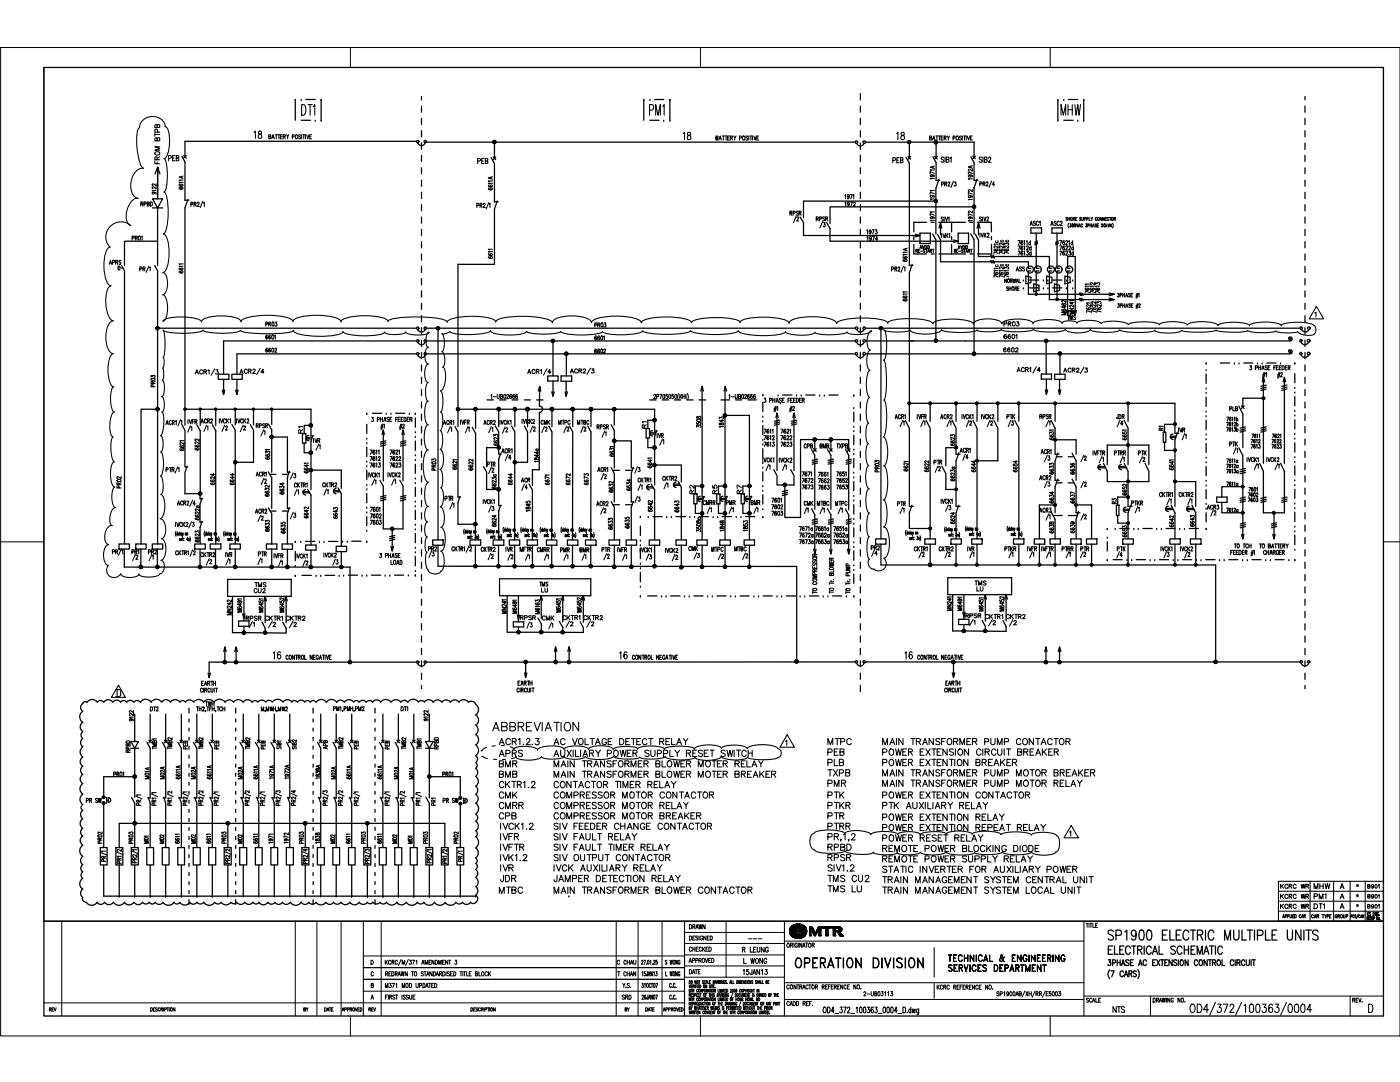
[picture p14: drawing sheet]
<svg xmlns="http://www.w3.org/2000/svg" width="279mm" height="216mm" viewBox="0 0 279 216" stroke-linecap="round" stroke-linejoin="round" font-family="sans-serif">
<defs><g id="words">
<text font-size="25.4" x="243.1" y="87.5">-ir</text>
<text font-size="21.4" x="99.5" y="126.3">w</text>
<text font-size="12.4" x="72.9" y="102.6">Elr</text>
<text font-size="11.3" x="249" y="100.6">-</text>
<text font-size="11" x="75.4" y="114.3">·-</text>
<text font-size="10.8" x="240.3" y="110.4">&quot;'I</text>
<text font-size="8" x="248.8" y="101.3">•</text>
<text font-size="7.4" x="189.3" y="110.4">BB</text>
<text font-size="7.1" x="186.1" y="193">I</text>
<g font-size="6.7">
<text x="142.7" y="27.5">..</text>
<text x="170" y="95.1">I</text>
<text x="72.2" y="198.3">I</text>
<text x="75.8" y="198.3">I</text>
<text x="122.7" y="198.3">I</text>
<text x="127.1" y="198.3">I</text>
<text x="131.8" y="198.3">I</text>
<text x="136.3" y="198.3">I</text>
</g>
<g font-size="6.1">
<text x="58.6" y="23.7">l@I</text>
<text x="128.2" y="24.1">l~I</text>
<text x="210.8" y="24.1">l~I</text>
</g>
<text font-size="5.6" x="165.3" y="114.6">I</text>
<g font-size="5.1">
<text x="153.7" y="104">!</text>
<text x="159.3" y="104">~,,,</text>
</g>
<g font-size="4.7">
<text x="189.1" y="193">~iiU:ig\M:C~~RING</text>
<text x="137.3" y="199.5">1111.,.Jllllt::</text>
</g>
<g font-size="4.6">
<text x="103.2" y="139">&quot;&quot;&quot;</text>
<text x="188.6" y="139">&quot;&quot;&quot;'</text>
</g>
<text font-size="4.5" x="143.9" y="27.5">,..._</text>
<g font-size="4.3">
<text x="77.9" y="114.2">&quot;'&quot;'</text>
<text x="191" y="118.4">I</text>
<text x="39.7" y="139.7">&quot;&quot;&quot;</text>
<text x="40" y="138.3">&quot;&quot;&quot;</text>
</g>
<g font-size="4">
<text x="260.2" y="63.6">'&amp;</text>
<text x="23.1" y="97.5">I</text>
</g>
<g font-size="3.9">
<text x="72.9" y="90.1">1'&quot;&quot;&quot;'!</text>
<text x="123.5" y="131.1">,a.....__,,.</text>
<text x="98.1" y="150.4">_ 6 ; ~ &amp;</text>
</g>
<g font-size="3.8">
<text x="44.9" y="119.4">~ - -</text>
<text x="212.1" y="167.5">&amp;</text>
</g>
<g font-size="3.7">
<text x="29.9" y="77.3">I</text>
<text x="168.6" y="114.6">1:</text>
</g>
<g font-size="3.5">
<text x="159.3" y="107.5">&quot;&quot;'</text>
<text x="166.2" y="107.5">l</text>
<text x="272.9" y="202.3">o</text>
</g>
<text font-size="3.2" x="165.3" y="117.1">&quot; .,1</text>
<g font-size="3.1">
<text x="220.9" y="187.7">SP1900 ELECTRIC MULTIPLE UNITS</text>
<text x="156.9" y="193">ORl~;~RATION DIVISION</text>
</g>
<g font-size="3">
<text x="72.8" y="106.8">1=~</text>
<text x="124.7" y="202.3">•</text>
<text x="128.8" y="202.3">~•</text>
<text x="132.3" y="202.3">&quot;&quot;'&quot;</text>
<text x="137.3" y="202.3">r.nn\iniiw</text>
<text x="162" y="202.3">•</text>
</g>
<g font-size="2.8">
<text x="78.8" y="90.1">&quot;&quot;&quot;'i</text>
<text x="157.4" y="187.5">eMTR</text>
<text x="220.9" y="190.6">ELECTRICAL SCHEMATIC</text>
</g>
<g font-size="2.6">
<text x="98.2" y="146">ABBREVIATION</text>
<text x="237.3" y="202.3">OD4/372/100363/0004</text>
</g>
<g font-size="2.5">
<text x="152" y="79.9">• PIWIE&quot;&quot;iiml-··-</text>
<text x="98.3" y="153">-!!MR</text>
</g>
<g font-size="2.4">
<text x="50.5" y="27.8">18</text>
<text x="129" y="119.4">-··-··-··-··-··-·•--1••..!...l!!_fl.</text>
</g>
<text font-size="2.3" x="220.8" y="110.4">I</text>
<g font-size="2.2">
<text x="136" y="27.9">18_</text>
<text x="95.7" y="151.3">: : : _ A P ~ : : : : : :</text>
<text x="136.4" y="187.5">1~=:~ED</text>
<text x="149.3" y="187.5">_</text>
<text x="137.3" y="198.3">:&amp;I&quot;.-~--•</text>
</g>
<g font-size="2.1">
<text x="72.9" y="90.7">11111</text>
<text x="77.6" y="90.7">,..</text>
<text x="152" y="94.3">·/I</text>
<text x="156" y="94.3">/I</text>
<text x="54.3" y="131.8">160INIIIIIL-</text>
<text x="180.2" y="132.8">16~</text>
<text x="165.1" y="148.8">MTPC</text>
<text x="176" y="148.8">MAIN lRANSFORMER PUMP CONTACTOR</text>
<text x="111.8" y="153">Al</text>
<text x="121" y="153">SFO</text>
<text x="127.2" y="153">E</text>
<text x="130.7" y="153">I</text>
<text x="165.1" y="150.9">PEB</text>
<text x="165.1" y="152.9">PLB</text>
<text x="165.1" y="155">TXPB</text>
<text x="176" y="150.9">POWER EXlENSION CIRCUIT BREAKER</text>
<text x="176" y="152.9">POWER EXlENTION BREAKER</text>
<text x="176" y="155">MAIN lRANSFORMER PUMP MOTOR BREAKER</text>
<text x="99.5" y="157.3">CK1R1.2</text>
<text x="99.5" y="159.4">CMK</text>
<text x="99.5" y="161.5">CMRR</text>
<text x="110.4" y="157.3">CONTACTOR TIMER REI.AV</text>
<text x="110.4" y="159.4">COMPRESSOR MOTOR CONTACTOR</text>
<text x="110.4" y="161.5">COMPRESSOR MOTOR RELAY</text>
<text x="165.1" y="159.4">PlK</text>
<text x="165.1" y="161.5">PlKR</text>
<text x="165.1" y="157.1">PMR</text>
<text x="176" y="161.5">PlK AUXILIARY RELAY</text>
<text x="176" y="157.1">MAIN lRANSFORMER PUMP MOTOR RELAY</text>
<text x="176" y="159.4">POWER EXlENTION CONTACTOR</text>
<text x="99.5" y="163.6">CPB</text>
<text x="99.7" y="167.7">IVFR</text>
<text x="99.7" y="165.6">IVCK1.2</text>
<text x="110.4" y="163.6">COMPRESSOR MOTOR BREAKER</text>
<text x="110.4" y="165.6">SIV FEffiER CHANGE CONTACTOR</text>
<text x="110.4" y="167.7">SIV FAULT RELAY</text>
<text x="165.1" y="163.6">PlR</text>
<text x="176" y="163.8">POWER EXlENTION RELAY</text>
<text x="176" y="167.5">PO</text>
<text x="181.1" y="167.5">REESE</text>
<text x="190.4" y="167.5">RE</text>
<text x="195.1" y="167.5">Y</text>
<text x="199.4" y="167.5">A</text>
<text x="99.7" y="169.8">IVFlR</text>
<text x="99.7" y="171.9">IVK1.2</text>
<text x="99.7" y="174">IVR</text>
<text x="110.4" y="174">IVCK AUXILIARY REI.AV</text>
<text x="110.4" y="169.8">SIV FAULT TIMER REI.AY</text>
<text x="110.4" y="171.9">SIV OUTPUT CONTACTOR</text>
<text x="176" y="170.1">RE!,!OlEJOW!a_R BL~KI</text>
<text x="99.4" y="178.4">MTBC</text>
<text x="99.7" y="176.1">JDR</text>
<text x="110.4" y="178.4">MAI_N lRANSFORMER BLOWER CONTACTOR</text>
<text x="110.4" y="176.1">JAMPER DElECTION RELAY</text>
<text x="176" y="176.3">lRAIN MANAGEMENT SYSlEM CENlRAL UNIT</text>
<text x="176" y="178.4">lRAIN MANAGEMENT SYSlEM LOCAL UNIT</text>
<text x="176" y="174.2">STATIC INVERlER FOR AUXILIARY POWER</text>
<text x="267.1" y="179.4">Al•I_,.</text>
</g>
<g font-size="2">
<text x="267.3" y="177.4">A I. IIIDI</text>
<text x="267.3" y="181.4">A I. IIIDI</text>
<text x="220.9" y="195">(7 r.MS)</text>
<text x="164.1" y="202.3">OOU72...1Dm6UXXJ4...JJ.dla</text>
<text x="222" y="202.3">NTS</text>
</g>
<g font-size="1.9">
<text x="99.4" y="155.3">BMB</text>
<text x="110.4" y="155.3">MAIN lRANSFORMER BLOWER MOlER BREAKER</text>
<text x="220.9" y="192.7">JllltAliE ,r. EXIENSIOII aJNIR0l CIRCUI&quot;</text>
</g>
<g font-size="1.8">
<text x="148.1" y="194.6">15JIIU3</text>
<text x="124.2" y="198.3">'s</text>
<text x="133.6" y="198.3">cc</text>
</g>
<g font-size="1.7">
<text x="95.1" y="32.8">PEB</text>
<text x="148" y="190.2">R lflllG</text>
<text x="148.2" y="192.4">LUC</text>
</g>
<g font-size="1.6">
<text x="74" y="192.4">D IKcRcM:m</text>
<text x="90.7" y="192.4">3</text>
</g>
<g font-size="1.5">
<text x="53.4" y="27.8">IIIIIBl'll'IIIIIIE</text>
<text x="166.2" y="108.6">1</text>
<text x="255.4" y="177.4">KORC</text>
<text x="255.4" y="179.4">KORC</text>
<text x="255.4" y="181.4">KORC</text>
</g>
<g font-size="1.4">
<text x="137.5" y="189.9">CHECKED</text>
<text x="74" y="194.8">C IREDRAWNTOSTmDARDISEDTITl£8LOCK</text>
<text x="74" y="199.5">A</text>
<text x="76.9" y="199.5">FIRST ISSUE</text>
<text x="124.1" y="199.5">SRD</text>
<text x="133.6" y="199.5">C.C.</text>
<text x="157" y="198.3">CONWAOURREFERENCE NO.</text>
<text x="186.2" y="198.3">IKCRC REFERENCE</text>
</g>
<g font-size="1.3">
<text x="84.1" y="192.4">AMENDMENT</text>
<text x="137.4" y="192.4">APPROVED</text>
</g>
<text font-size=".7" x="240.5" y="101.3">•</text>
</g></defs>
<g fill="none" stroke="#000" stroke-width=".25">
<path d="M8.8 13.5h267.3v189.2h-267.3zM84.1 19.3v.6M171.7 18.7v1.2M260.4 19.3v.6M30.4 39.7h2.1l-1 1.8zM30.9 34.7l.6-1.3v6.3v-6.3l.4 1.3M36.3 31.2l.6 1.1v7.7h.8M36.7 31l.5 .5M37.2 31l-.5 .5M37.5 39.8l-.6 1.7v43.3M83.1 28.2h-46.2v3.1M83.2 28.1h.3v.3h-.3z"/>
<path d="M83.4 28.5a.77 .77 0 0 0 .7 .5 .77 .77 0 0 0 .7-.5M84.1 21.2v1.2M84.1 23.6v1.2M84.1 26.1v1.2M84.1 28.5v1.3M84.1 31v1.2M84.1 33.5v1.2M84.1 35.9v1.3M84.1 38.4v1.2M84.7 28.1h.3v.3l-.3 .1zM85.1 28.4h85.6M98 31.5l.7 1.1v7.7h.7"/>
<path d="M98.4 31.3l.5 .5M98.7 28.4v3.2M98.9 31.3l-.5 .5M171 28.6a.76 .76 0 0 0 .7 .5 .76 .76 0 0 0 .7-.5M171.7 21.2v1.2M171.7 23.6v1.2M171.7 26.1v1.2M171.7 28.5v1.3M171.7 31v1.2M171.7 33.5v1.2M171.7 35.9v1.3M171.7 38.4v1.2"/>
<path d="M172.7 28.4h21.7v3.1M180.8 31.4l.7 1.2v20.4h.7M181.2 31.2l.5 .5M181.5 28.4v3.1M181.7 31.2l-.5 .5M186.2 31.3l.6 1.2v3.5h.7M186.5 31.2l.6 .5M186.8 28.4v3.1M187.1 31.2l-.6 .5M187.4 35.8l-.6 1.7v9.2M193.8 31.3l.6 1.2v3.5h.8M194.1 31.2l.5 .5"/>
<path d="M194.6 31.2l-.5 .5M195 35.8l-.6 1.7v9.2M260.4 21.2v1.2M260.4 23.6v1.2M260.4 26.1v1.2M260.4 28.5v1.3M260.4 31v1.2M260.4 33.5v1.2M260.4 35.9v1.3M260.4 38.4v1.2M23.8 53.5h.8M23.9 53.1h-.3v.7h.3"/>
<path d="M24.3 53l.5 1v54.5M30.4 41.5h2.1M30.9 53l.6 1v54.5M31.5 48.1h-6.7v4.9M31.5 41.5v11.5M84.1 40.9v1.1M84.1 43.3v1.2M84.1 45.8v1.2M84.1 48.2v1.2M84.1 50.7v1.2M84.1 53.1v1.3M84.1 55.6v1.3"/>
<path d="M84.1 58v1.3M99.2 40.1l-.5 1.6v11h-7.3v32.4M159.7 43.3l.7 1.1v2.6h23.2M165 44.4l.7 1.2v2.5h25.5M171.7 40.9v1.1M171.7 43.3v1.2M171.7 45.8v1.2M171.7 48.2v1.2M171.7 50.7v1.2M171.7 53.1v1.3M171.7 55.6v1.3M171.7 58v1.3"/>
<path d="M182 52.7l-.5 1.7v29.7M182.4 47.2v.6M182.4 48.8v1.9h2.5M182.7 46.8l.9 .2-.9 .2M183.6 46.5h2.1v2.1h-2.1zM184.9 44.4h-2.5v1.9M185.8 44.4h.6M185.8 50.7h.6M186.1 46.7l.7 1.1v20.2M186.8 40.1h-26.4v3.3M187.1 46.7l.6 1.2v4.3h17.5v1.4h.5M187.4 44.4h5.3"/>
<path d="M187.4 50.7h5.3M187.4 45.5l.3-1.1 .3 1.1M187.7 44.4v2.5M189.9 44.4v1.9M189.9 47.2v.6M189.9 48.8v1.9M190.3 47.9l.9 .2-.9 .2M191.2 46.5h2.1v2.1h-2.1zM193.5 44.4h.6M193.6 50.7h.6M193.7 46.7l.7 1.1v22.8M194.4 41.3h-28.7v3.3"/>
<path d="M194.6 46.7l.7 1.2v3.3h14.1v2.4h.5M195 45.5l.3-1.1 .3 1.1M195.1 44.4h2.7l.1 1.9M195.3 44.4v2.5M197.7 50.9l.3 .6M197.7 52l.3 .5M197.9 47.2v.6M197.9 48.8v1.9h-2.8M198 50.9l.2 .6M198 52l.2 .5M198.2 50.9l.3 .6M198.2 52l.3 .5"/>
<path d="M204.2 55.9h.1M204.2 57.4h.1M204.7 55.1l1 .2v1.1l-1 .2zM205.4 55.9h1.9M205.4 57.4h1.9M205.7 45.5h2.2v1h-2.2zM205.7 54.1h-.5v4.6h17.2M206.3 56.6l1 .3v1.1l-1 .2zM206.8 46.5v7.1h.5M207.1 48.1l-.6 .2M207.1 48.6l-.6 .3M207.1 48.3l-.6 .3"/>
<path d="M207.3 54.1h-.5v4.6M208.2 55.9h.1M208.2 57.4h.1M208.9 55.1l1 .2v1.1l-1 .2zM209.1 55.9h.1M209.1 57.4h.1M209.9 45.5h2.1v1h-2.1zM209.9 54.1h-.5v5.7h13M210.1 55.9h1.8M210.1 57.4h1.8M210.4 56.6l1.1 .3v1.1l-1.1 .2zM210.9 46.5v7.1h.6"/>
<path d="M211.2 48.1l-.5 .2M211.2 48.3l-.5 .3M211.2 48.6l-.5 .3M211.5 54.1h-.6v5.7M212.5 55.1l1.1 .2v1.1l-1.1 .2zM212.8 55.9h.1M212.8 57.4h.1M213.6 53.6h-.5v-2.4h1.5v11.6M213.6 54.1h-.5v8.7M214.1 55.9h.1M214.1 57.4h.1M215.4 59.5l.2 .5"/>
<path d="M215.4 58.5l.2 .5M215.6 59.5l.3 .5M215.6 58.5l.3 .5M215.9 59.5l.3 .5M215.9 58.5l.3 .5M221.4 59.5l1 .3-1 .2M221.4 58.5l1 .2-1 .3M260.4 40.9v1.1M260.4 43.3v1.2M260.4 45.8v1.2M260.4 48.2v1.2M260.4 50.7v1.2"/>
<path d="M260.4 53.1v1.3M260.4 55.6v1.3M260.4 58v1.3M31.5 65.5h51.6M43.6 74.7h2.1v1h-2.1zM44.4 77.9l.2 .8M44.6 75.7v3l.2-.8M46.3 74.7h2v1h-2zM47.3 75.7v3l-.3-.8M47.5 77.9l-.2 .8M83.1 70.6h-35.8v4.1M83.1 68h-38.5v6.7"/>
<path d="M83.2 70.4h.3l.1 .3-.4 .1zM83.4 65.7a.79 .79 0 0 0 .7 .6 .79 .79 0 0 0 .7-.6M83.4 70.8a.77 .77 0 0 0 .7 .6 .77 .77 0 0 0 .7-.6M83.4 68.3a.79 .79 0 0 0 .7 .5 .79 .79 0 0 0 .7-.5M84.1 60.5v1.2M84.1 63v1.2M84.1 65.4v1.3M84.1 67.9v1.2M84.1 70.4v1.2M84.1 72.8v1.2M84.1 75.3v1.2M84.1 77.7v1.3"/>
<path d="M84.7 70.4h.3v.4h-.3zM85.1 65.5h85.6M85.1 68h85.6M85.1 70.6h85.6M87.4 65.5v42.2M97.2 79.8h1.3M99.7 79.8h1.3M102.2 79.8h1.2M104.6 79.8h1.3M107.1 79.8h1.3M107.7 77.1l-.3 .9M107.9 78l-.2-.9v3.9a.64 .64 0 0 1 .6 .7 .64 .64 0 0 1-.6 .6l-.1 11.4h-1.3v3.2"/>
<path d="M109.3 75h2.1v1h-2.1zM110.4 68v7M110.4 76v3l-.3-.8M110.6 78.2l-.2 .8M112 75h2.1v1.1h-2.1zM112.8 78.2l.2 .9 .2-.9M113 76.1v3M113 70.6v4.4M129.7 79.8h1.2M132.2 79.8h1.2M134.6 79.8h1.2M137.1 79.8h1.2"/>
<path d="M139.5 79.8h1.3M139.9 78l.2-.9 .3 .9M140.1 77.1v22h.5M143.9 79.8h1.7M144.5 78l.2-.9 .3 .9M144.7 77.1v22h.5M146.8 79.8h1.2M149.3 79.8h1.6M170.4 78.8h.1M170.7 70.4h.4v.3l-.4 .1zM171 65.7a.76 .76 0 0 0 .7 .6 .76 .76 0 0 0 .7-.6M171 70.8a.75 .75 0 0 0 .7 .6 .75 .75 0 0 0 .7-.6"/>
<path d="M171 68.3a.75 .75 0 0 0 .7 .5 .75 .75 0 0 0 .7-.5M171.7 60.5v1.2M171.7 63v1.2M171.7 65.4v1.3M171.7 67.9v1.2M171.7 70.4v1.2M171.7 72.8v1.2M171.7 75.3v1.2M171.7 77.7v1.3M172.7 65.5h86.8M172.7 68h84.7M172.7 70.6h84.7"/>
<path d="M175.8 65.5v42M207.8 74.6h2v1h-2zM208.6 77.8l.2 .9 .3-.9M208.8 68v6.6M208.8 75.6v3.1M210.5 74.7h2.1v1h-2.1zM211.5 75.7v3l-.3-.9M211.5 70.6v4.1M211.7 77.8l-.2 .9M212.8 61.9l.3 .9 .2-.9M214.4 61.9l.2 .9 .2-.9M31.5 81.7h-3.3v26.8"/>
<path d="M36.4 84.8l.5 1.1v7.3h.6M36.9 81.7h25.2v5.3h.5M37.3 93l-.4 1.2v4.3h3.1l-.1 1h.5M39.3 84.8l.7 1.1v12.6M40 81.7v3.2M40.3 99.4l-.4 1.2v3.6h.6M42.4 84.8l.7 1.1v22.6M43.1 81.7v3.2M46.3 84.7l.6 1.2v22.6M46.9 81.7v3.1M50 84.7l.6 1.2v6.3h-3.7M50.6 81.7v3.1"/>
<path d="M53.6 84.6l.6 1.2v8.4M53.6 94.1l.6 1.2v6.1M53.9 94.7h1.2M54.2 87.2h3.2v7h.5M54.2 81.7v3M56.3 94.7h1.2M57.4 95.3v6.1h.5M57.7 94.1l-.3 1.1M60.4 86.5h.6v1.9h-.6zM60.5 98.3h1.3M60.5 98.1h1.2M60.7 88.4v1.9h1.4"/>
<path d="M61 97.7a.53 .53 0 0 0-.5 .5 .53 .53 0 0 0 .5 .6M61.1 87.6h1.1M61.1 87.3h1.2M61.4 97.6l.7 1.2v10M61.6 86.9a.51 .51 0 0 0-.5 .5 .51 .51 0 0 0 .5 .5M62.1 88.1v9.6M62.1 84.9h-1.4v1.6M62.1 93.8h6v3.7M62.4 86.9l-.3 1.2M66.6 98.1h1.3M66.6 97.9h1.2M67.1 97.5a.51 .51 0 0 0-.6 .5 .51 .51 0 0 0 .6 .5"/>
<path d="M67.5 97.4l.6 1.1v10.5M73.2 82.5h.1M73.2 84.7v1.8M74.3 82.5h1.9M76.2 86.7l.3-.9 .2 .9M76.5 85.8v10.2M77.1 82.5h.1M78 82.5h.1M79 82.5h1.8M80.2 86.7l.2-.9 .3 .9M80.4 85.8v10.2M81.7 82.5h.1"/>
<path d="M82.2 83.7h.1M82.9 82.5h.1M82.9 86.1h.1M82.9 87.1h.1M82.9 83.4v1.9M84.1 80.2v1.2M84.1 82.6v1.3M84.1 85.1v1.3M84.1 87.6v1.2M90.8 85.1l.6 1.1v13h.5M91.4 81.7h39.2v4.3h.5M91.8 99.1l-.4 1.1v4.4h3.5"/>
<path d="M94.2 85.3l.7 1.1v18.1M94.9 81.8v3.7M96.5 93.1l.6 1.1v3.5h2.4M98.8 85l.7 1.2v4.4h.5M99.5 81.7v3.4M99.5 89.3h-2.4v3.8M99.9 90.5l-.4 1.2v9.2h.5M102.1 85l.6 1.2v21.5M102.7 81.7v3.4M104.6 85l.7 1.2v6h-2.6M105.3 81.7v3.4M105.6 96.6l.7 1.1"/>
<path d="M106.3 97.8v9.9M109.5 85l.7 1.2-.1 21.5M110.2 81.7v3.4M113.7 85l.6 1.2v21.5M114.3 81.7v3.4M117.3 85l.6 1.2v21.5M117.9 81.7v3.4M122 93.3l.6 1.2v5.7M122 84.8l.6 1.1v7.5M122.3 93.9h1.3M122.6 81.6v3.2M122.6 88h3.4v5.4h.5"/>
<path d="M124.8 93.9h1.4M126 94.5v5.7h.5M126.4 93.3l-.4 1.1M128.9 85.5h.7v1.9h-.7zM129.1 97.4h1.3M129.1 97.1h1.2M129.3 87.4v1.9h1.3M129.6 96.7a.53 .53 0 0 0-.6 .5 .53 .53 0 0 0 .6 .5M129.7 86.4h1.2M129.7 86.6h1.1M130 96.6l.6 1.1v10M130.2 85.9a.53 .53 0 0 0-.5 .6 .53 .53 0 0 0 .5 .5"/>
<path d="M130.6 92.8h5.4v3.4M130.6 83.9h-1.3v1.6M131 85.9l-.4 1.2v9.6M134.4 96.6h1.2M134.4 96.9h1.4M134.9 96.2a.53 .53 0 0 0-.5 .5 .53 .53 0 0 0 .5 .5M135.3 96.1l.7 1.1v10.5M138.5 98.6h.6v1.9h-.6zM139.2 99.4h1.2M139.2 99.7h1.1M139.7 99a.53 .53 0 0 0-.5 .5 .53 .53 0 0 0 .5 .6M140.1 97h-1.3v1.6"/>
<path d="M140.5 99l-.4 1.2v7.5M143 98.6h.7v1.9h-.7zM143.8 99.7h1.1M143.8 99.4h1.1M144.3 99a.53 .53 0 0 0-.5 .5 .53 .53 0 0 0 .5 .6M144.7 97h-1.3v1.6M144.7 82.9h4.9v16.2h.5M145.1 99l-.4 1.2v7.5M147.9 98.6h.6v1.9h-.6zM148.7 99.4h1.1M148.7 99.7h1M149.1 99a.53 .53 0 0 0-.5 .5 .53 .53 0 0 0 .5 .6"/>
<path d="M149.6 97h-1.3v1.6M149.9 99l-.3 1.2v7.5M152.2 83.1h.1M152.2 84h.1M152.2 87.7h.1M152.2 88.6h.1M152.2 96.9h.1M152.2 97.8h.1M152.2 80.3v1.8M152.2 84.9v1.8M152.2 89.5v1.9M152.2 94.1v1.9"/>
<path d="M152.2 98.7v1.9M154.9 83.3l.2-.9 .2 .9M155.1 82.4v11.5M155.6 84.6l-1 .2M155.6 83.8l-1 .3M155.6 84.2l-1 .3M157.2 98.3l-1.1 .2M157.2 98.6l-1.1 .3M157.2 97.8l-1.1 .3M157.8 93.7l.7 1.2v1.9h-3.4v-1.9l-.7-1.2M158.2 83.3l.3-.9 .2 .9M158.5 82.4v11.5"/>
<path d="M159 84.6l-1.1 .2M159 84.2l-1.1 .3M159 83.8l-1.1 .3M162 89.7l.6 1.1v10.8M162.3 89.5l.6 .6M162.6 87.7v2.1M162.9 89.5l-.6 .6M163.2 92l-1.1 .2M163.2 92.4l-1.1 .2M163.2 91.6l-1.1 .3M165.1 89.7l.7 1.1v10.8M165.6 89.5l.5 .6"/>
<path d="M165.8 87.7v2.1M166.1 89.5l-.5 .6M166.3 91.6l-1 .3M166.3 92.4l-1 .2M166.3 92l-1 .2M169.4 90.8v10.9M169.4 89.8v-2.1h-9.6v15.6h-3.2v-6.5M170.4 99.8h.1M170.4 98.8h.1M170.4 85.9h.1M170.4 85h.1M170.4 81.3h.1"/>
<path d="M170.4 82.3v1.8M170.4 86.9v1.8M170.4 96.1v1.8M171.7 80.2v1.2M171.7 82.6v1.3M171.7 85.1v1.3M171.7 87.6v1.2M171.7 97.4v1.2M171.7 99.9v1.2M180.7 83.9l.8 1.5v15.6h.7M181.5 80.5h53v6h.7M184.8 83.9l.8 1.5v22.1"/>
<path d="M185.6 80.5v3.6M188 93l.8 1.5v3.2h2M190 83.9l.8 1.5v5.2h.8M190.8 89.3h-2v3.7M190.8 80.5v3.6M191.3 90.4l-.5 1.5v9.1h.8M194.2 83.9l.8 1.5v22.1M195 80.5v3.6M198.4 83.9l.7 1.5v6.5h-4.1M199.1 80.5v3.6M202.5 83.9l.8 1.5v22.1M203.3 80.5v3.6"/>
<path d="M209.8 83.9l.8 1.5v5.2h.8M210.6 80.5v3.6M210.6 87.8h4.2v2.8M210.8 91.1h1.2M210.8 96.4h1.2M211.1 90.4l-.5 1.5v3.9h.8M211.1 95.6l-.5 1.5v5.2M213.2 91.1h1.1M213.2 96.4h1.1M214 90.4l.8 1.5v3.9M214 95.6l.8 1.6v5.1h.7M219.2 93.3h1.4"/>
<path d="M219.2 93.1h1.3M219.7 92.7a.51 .51 0 0 0-.6 .5 .51 .51 0 0 0 .6 .5M220.2 92.5l.8 1.5v2.1h8.3v-2.1l-.8-1.5M221 92.7v-3.9h8.3v3.9M223.3 93.1h1.4M223.3 93.3h1.5M223.8 92.7a.51 .51 0 0 0-.5 .5 .51 .51 0 0 0 .5 .5M224.4 92.5l.7 1.5v7h.8M224.4 83.9l.7 1.5v7.3M225.1 99.2h-2v1.6M225.1 80.5v3.6M232.2 86.2h.5v2.1h-.5z"/>
<path d="M232.4 88.3v1.6h2.1M233.6 87h1.1M233.6 87.3h1.1M234.1 86.6a.53 .53 0 0 0-.5 .5 .53 .53 0 0 0 .5 .6M234.5 84.7h-2.1v1.5M234.5 96.1h4.1v4.9M235 86.2l-.5 1.6v13.2M240.7 96.8h.1M240.7 97.7v1.8M248 97.1h-4.2v2.1M248 90.9v16.6M252.1 94v8.3h4.2v-8.3"/>
<path d="M256.8 100l-1 .2M256.8 99.2l-1 .2M256.8 99.6l-1 .3M258.4 96.7h.1M258.4 97.6v1.8M260.4 97.4v1.2M260.4 99.9v1.2M23.7 108.5h2.1v1.1h-2.1zM24.8 109.6v3.6h45.1l-.1 18.9M27.1 108.5h2.1v1.1h-2.1zM28.1 109.6v3.6M30.4 108.5h2.1v1.1h-2.1z"/>
<path d="M31.4 109.6v3.6M38.9 108.5h2.1v1.1h-2.1zM39.9 109.6v3.6M39.9 105.2l.1 3.3M40.3 104.1l-.4 1.1M42 108.5h2.1v1.1h-2.1zM43 109.6v3.6M45.4 115.6h12.7v3.4h-12.7zM45.9 108.5h2.1v1.1h-2.1zM46.4 119v7.2h2.3M46.9 109.6v3.6M48.7 119v4.9"/>
<path d="M52.9 119v5.2M53.2 108.5h2v1.1h-2zM53.6 101.3l.6 1.2v6M53.9 102h1.2M54.2 109.6v3.6M56.3 108.5h2.1v1.1h-2.1zM56.3 102h1.2M57.1 119v5.2M57.4 109.6v3.6M57.7 101.3l-.3 1.2v6M58.9 114.8h.1M58.9 108h.1"/>
<path d="M58.9 112.8h.1M58.9 110v1.9M60 108h.1M60.3 114.8h1.8M61 108h1.8M61 108.8h2.1v1h-2.1zM62.1 109.8v3.4M63.1 114.8h.1M63.8 108h.1M64 114.8h.1M64.6 108h.1M64.9 114.8h1.9"/>
<path d="M65.6 108h1.8M67.1 109h2.1v1.1h-2.1zM67.7 114.8h.1M68.1 110.1v3.1M68.4 108h.1M68.6 114.8h.1M69.3 108h.1M69.5 114.8h1.9M70.2 108h1.9M78.3 105.5v4.4M82.9 106.4v1.9M84.1 107.3v1.2"/>
<path d="M84.1 109.7v1.3M84.1 112.2v1.2M84.1 114.6v1.3M84.1 117.1v1.2M84.1 119.5v1.3M86.4 107.7h2v1.1h-2zM87.4 108.8v4.2h71.6v19M94.9 104.5v3.2M99.9 100.8l-.4 1.1v5.8M121.5 107.7h2.2v1.1h-2.2zM122 100.1l.6 1.1v6.5M122.3 100.7h1.3"/>
<path d="M122.6 108.8v4.3M124.8 100.7h1.4M125 107.7h2v1.1h-2zM126 108.8v4.3M126.4 100l-.4 1.2v6.5M127.8 103.1h.1M127.8 118.9h.1M127.8 107.8h.1M127.8 108.7h.1M127.8 112.4h.1M127.8 113.3h.1M127.8 117h.1"/>
<path d="M127.8 105v1.8M127.8 109.6v1.9M127.8 114.2v1.9M129.4 103.1h.1M129.6 107.7h2.1v1.1h-2.1zM130.3 103.1h1.9M130.6 108.8v4.2M133.1 103.1h.1M134 103.1h.1M134.9 103.1h1.9M134.9 107.7h2.1v1.1h-2.1zM136 108.8v4.4"/>
<path d="M137.7 103.1h.1M138.6 103.1h.1M138.8 100.5v1.9h1.3M139.1 107.7h2v1.1h-2zM139.5 103.1h1.9M140.1 108.8v4.3M142.3 103.1h.1M143.2 103.1h.1M143.4 100.5v1.9h1.3M143.6 107.7h2.2v1.1h-2.2zM144.1 103.1h1.9M144.7 108.8v4.3"/>
<path d="M146.9 103.1h.1M147.9 103.1h.1M148.3 100.5v1.9h1.3M148.5 107.7h2.1v1.1h-2.1zM148.8 103.1h1.8M149.6 108.8v4.3M152.2 103.1h.1M152.2 101.5h.1M162.4 109.6l.2 .9 .3-.9M162.6 110.5h.1M162.6 102.7v7.8M165.8 102.7v7.8"/>
<path d="M168.7 101.6l.7 1.1v7.8M169.1 109.6l.3 .9 .2-.9M169.9 103.5l-1 .3M169.9 104.4l-1 .2M169.9 104l-1 .2M170.4 109h.1M170.4 108.1h.1M170.4 104.4h.1M170.4 103.5h.1M170.4 100.7v1.9M170.4 105.3v1.9M170.4 109.9v1.9"/>
<path d="M171.7 102.3v1.2M171.7 104.8v1.2M171.7 107.3v1.2M171.7 109.7v1.3M171.7 112.2v1.2M171.7 114.6v1.3M171.7 117.1v1.2M171.7 119.5v1.3M174.8 107.5h2v1.1h-2zM175.8 108.6v4.1h66.8v19.4M182 100.8l-.5 1.5v3.2h4.1M184.6 107.5h2.1v1.1h-2.1z"/>
<path d="M185.6 108.6v4.1M189.1 115.3h12.8v3.4h-12.8zM190.1 118.7v7.2h2.3M191.3 100.8l-.5 1.5v5.2M192.4 118.7v4.9M196.4 119.5l.2-.8 .3 .8M196.6 118.7v5.2M200.5 119.5l.3-.8 .2 .8M200.8 118.7v5.2M209.6 107.5h2v1.1h-2zM209.8 102.1l.8 1.5M210.2 102.9h1.8"/>
<path d="M210.6 100.8h-3.2v6.7M213.2 102.9h1.8M213.7 107.5h2.1v1.1h-2.1zM214.8 108.6v4.1M214.8 100.8h3v6.7M215.2 102.1l-.4 1.5v3.9M216.8 107.5h2.1v1.1h-2.1zM217.8 108.6v4.1M221 105.5h.1M221 111.7h.1M221 107.2h.1M222.2 111.7h1.8"/>
<path d="M222.5 105.5h.1M222.8 100.8h.5v2.1h-.5zM223.1 102.9v1.5h2M223.5 105.5h1.8M224.1 107.5h2.1v1.1h-2.1zM224.2 101.6h1.2M224.2 101.9h1.1M224.7 101.2a.53 .53 0 0 0-.5 .5 .53 .53 0 0 0 .5 .5M224.9 111.7h.1M225.1 108.6v4.1M225.7 100.8l-.6 1.5v5.2M225.8 111.7h.1"/>
<path d="M226.3 105.5h.1M226.8 111.7h1.8M227.2 105.5h.1M228.1 105.5h1.9M229.5 111.7h.1M230.5 111.7h.1M230.8 105.5h.1M231.4 111.7h1.8M231.8 105.5h.1M232.7 105.5h1.8M232.7 101.7h1.4M232.7 101.4h1.3"/>
<path d="M233.2 101a.53 .53 0 0 0-.6 .5 .53 .53 0 0 0 .6 .6M233.5 107.5h2v1.1h-2zM233.7 100.8l.8 1.5v5.2M234.1 111.7h.1M234.5 108.6v4.1M235.1 111.7h.1M235.5 105.5h.1M236 111.7h1.8M236.4 105.5h.1M236.9 101.7h1.4M236.9 101.4h1.3M237.3 101a.53 .53 0 0 0-.5 .5 .53 .53 0 0 0 .5 .6"/>
<path d="M242.8 100.2v-1h2.1v1M252.6 111.7h.1M253.5 111.7h.1M254 106.6l.3 .9M254.3 102.3v5.2l.2-.9M254.5 111.7h1.8M254.8 104.7l-1.1 .2M254.8 104.3l-1.1 .3M254.8 105.1l-1.1 .2M257.2 111.7h.1M258.4 100.4h.1M258.4 101.3h.1"/>
<path d="M258.4 105h.1M258.4 105.9h.1M258.4 109.6h.1M258.4 111.7h.1M258.4 102.2v1.9M258.4 106.8v1.9M260.4 102.3v1.2M260.4 104.8v1.2M260.4 107.3v1.2M260.4 109.7v1.3M260.4 112.2v1.2M260.4 114.6v1.3"/>
<path d="M260.4 117.1v1.2M260.4 119.5v1.3M44.7 130l.2-.9 .2 .9M44.9 129.1v3M46.9 130l.2-.9 .3 .9M47.1 129.1v3M47.6 123.9h2.1v1.1h-2.1zM48.4 122.5l.3 .9 .2-.9M48.7 125v1.2M52.3 124.1l.6 1.2v1M56.4 124.2l.7 1.1v1l-8.4-.1M83.1 132.1h-41.4v3.1"/>
<path d="M83.4 132.4a.79 .79 0 0 0 .7 .5 .79 .79 0 0 0 .7-.5M84.1 122v1.2M84.1 124.5v1.2M84.1 126.9v1.2M84.1 129.4v1.2M84.1 131.9v1.2M84.1 134.3v1.3M84.1 136.8v.6M104.9 132.1v3.1M170.7 132.1h-85.6M170.7 131.9h.3l.1 .3h-.4zM171 132.3a.75 .75 0 0 0 .7 .6 .75 .75 0 0 0 .7-.6"/>
<path d="M171.7 122v1.2M171.7 124.5v1.2M171.7 126.9v1.2M171.7 129.4v1.2M171.7 131.9v1.2M171.7 134.3v1.3M171.7 136.8v1.2M172.7 132.1h86.8M190.3 132.1v3.1l.2-.9M191.3 123.6h2.1v1h-2.1zM192.2 122.1l.2 1 .2-1M192.4 124.6v1.3"/>
<path d="M196 123.8l.6 1.2v.9M200.2 123.8l.6 1.2v1l-8.4-.1M208.5 130l.2-.9 .3 .9M208.7 129.1v3M211.2 130l.3-.9 .2 .9M211.5 129.1v3.1M259.5 131.9h.3v.3h-.3zM259.7 132.3a.75 .75 0 0 0 .7 .6 .75 .75 0 0 0 .8-.6M260.4 122v1.2M260.4 124.5v1.2M260.4 126.9v1.2M260.4 129.4v1.2"/>
<path d="M260.4 131.9v1.2M260.4 134.3v1.3M260.4 136.8v.6M261 131.9h.3v.3h-.3zM16.5 149a1.27 1.27 0 0 0 0 2 1.11 1.11 0 0 0 0 1.9 .98 .98 0 0 0 0 1.6 1.11 1.11 0 0 0 0 1.9M16.5 156.3a1.29 1.29 0 0 0 0 2.2 1.25 1.25 0 0 0 0 2 .69 .69 0 0 0 0 1.2 1.02 1.02 0 0 0 0 1.7M17.4 140.1a1.28 1.28 0 0 1 2 0l.4-.3a.77 .77 0 0 1 .9 .3 1.09 1.09 0 0 1 1.8 0 .96 .96 0 0 1 1.6 0 .75 .75 0 0 1 1.2 0 .86 .86 0 0 1 1.4 0 .8 .8 0 0 1 1.3 0 1.28 1.28 0 0 1 2.2 0M17.4 140.1l-.2-.1a1.17 1.17 0 0 0-1.1 1.5l.4 .4a1.28 1.28 0 0 0 0 2.2 1.11 1.11 0 0 0 0 1.9l-.2 .2a.84 .84 0 0 0 .2 1.2 .98 .98 0 0 0 0 1.6M21.3 159.1v1.2M21.3 159.7h.3M21.6 159.2a.47 .47 0 0 1 .5 .4 .47 .47 0 0 1-.5 .5zM26.1 148h1.5l-.7 1.3z"/>
<path d="M26.1 149.3h1.5M26.2 159.1l.7 1.2v8.8M26.9 149.3v9.8M26.9 155h-6.2v3.9M26.9 142.5v5.5M29.3 148.1l.7 1.2v9.9h-.5M29.6 159.1l.4 1.2v8.8M29.7 147.7l.5 .5M30 142.5v5.5M30.1 140.1a1.27 1.27 0 0 1 2.2 0 1.07 1.07 0 0 1 1.8 0M30.2 147.7l-.5 .5M32.4 148.1l.7 1.2v9.9h-.5"/>
<path d="M32.7 159.1l.4 1.2v8.8M32.8 147.7l.5 .5M33.1 142.5v5.5M33.3 147.7l-.5 .5M34 140.1a1.16 1.16 0 0 1 1.9 0M35.5 148.1l.7 1.2v9.9h-.6M35.8 159.1l.4 1.2v8.8M35.9 140.1l.5-.3 .6 .3a1.02 1.02 0 0 1 1.7 0 1.2 1.2 0 0 1 1.9 0 1.28 1.28 0 0 1 2.1 0 1.35 1.35 0 0 1 2.2 0 1.03 1.03 0 0 1 1.7 0 1.18 1.18 0 0 1 1.9 0 1.09 1.09 0 0 1 1.8 0l.6-.3 .5 .3M35.9 147.7l.5 .5M36.2 142.5v5.5M36.4 147.7l-.5 .5M37.7 141.3v1"/>
<path d="M37.7 143.5v.6M37.7 145.3v.6M37.7 147.1v.6M37.7 148.9v.6M37.7 150.7v.6M37.7 152.5v.6M37.7 154.3v.6M37.7 156.1v.6M37.7 157.9v.6M37.7 159.7v.6M38.6 148.1l.7 1.2v9.9h-.6M38.9 159.1l.4 1.2v8.8"/>
<path d="M39 147.7l.5 .5M39.3 142.5v5.5M39.5 147.7l-.5 .5M41.7 148.1l.7 1.2v9.9h-.6M42 159.1l.4 1.2v8.8M42.1 147.7l.5 .5M42.4 142.5v5.5M42.6 147.7l-.5 .5M47 141.3v1M47 143.5v.6M47 145.3v.6M47 147.1v.6"/>
<path d="M47 148.9v.6M47 150.7v.6M47 152.5v.6M47 154.3v.6M47 156.1v.6M47 157.9v.6M47 159.7v.6M47.9 148.1l.7 1.2v9.9h-.6M48.2 159.1l.4 1.2v8.8M48.3 147.7l.5 .5M48.6 142.5v5.5M48.8 147.7l-.5 .5"/>
<path d="M51 148.1l.6 1.2v9.9h-.5M51.3 159.1l.3 1.2v8.8M51.4 147.7l.5 .5M51.5 140.1a.95 .95 0 0 1 1.5 0 .85 .85 0 0 1 1.4 0 1.29 1.29 0 0 1 2.1 0 1.08 1.08 0 0 1 1.8 0M51.6 142.5v5.5M51.9 147.7l-.5 .5M54.1 148.1l.6 1.2v9.9h-.5M54.4 159.1l.3 1.2v8.8M54.5 147.7l.5 .5M54.7 142.5v5.5M55 147.7l-.5 .5M57.2 148.1l.6 1.2v9.9h-.5"/>
<path d="M57.4 159.1l.4 1.2v8.8M57.6 147.7l.5 .5M57.8 142.5v5.5M58.1 147.7l-.5 .5M58.2 140.1l.6-.3 .6 .3a.87 .87 0 0 1 1.4 0l.3-.3a.66 .66 0 0 1 .8 .3 .65 .65 0 0 1 1.2 0 1.25 1.25 0 0 1 2.1 0 1.21 1.21 0 0 1 2 0 .92 .92 0 0 1 1.5 0 1.16 1.16 0 0 1 1.9 0l.3-.3a.62 .62 0 0 1 .8 .3 .9 .9 0 0 1 1.4 0l.6-.3 .7 .3a.95 .95 0 0 1 1.6 0 1.21 1.21 0 0 1 2 0M62.5 141.3v1M62.5 143.5v.6M62.5 145.3v.6M62.5 147.1v.6M62.5 148.9v.6M62.5 150.7v.6M62.5 152.5v.6"/>
<path d="M62.5 154.3v.6M62.5 156.1v.6M62.5 157.9v.6M62.5 159.7v.6M63.4 148.1l.6 1.2v9.9h-.5M63.6 159.1l.4 1.2v8.8M63.8 147.7l.5 .5M64 142.5v5.5M64.3 147.7l-.5 .5M66.5 148.1l.6 1.2v9.9h-.5M66.7 159.1l.4 1.2v8.8M66.8 147.7l.6 .5"/>
<path d="M67.1 142.5v5.5M67.4 147.7l-.6 .5M69.6 148.1l.6 1.2v9.9h-.5M69.8 159.1l.4 1.2v8.8M69.9 147.7l.5 .5M70.2 142.5v5.5M70.4 147.7l-.5 .5M74.8 141.3v1M74.8 143.5v.6M74.8 145.3v.6M74.8 147.1v.6M74.8 148.9v.6"/>
<path d="M74.8 150.7v.6M74.8 152.5v.6M74.8 154.3v.6M74.8 156.1v.6M74.8 157.9v.6M74.8 159.7v.6M75.7 148.1l.7 1.2v9.9h-.5M76 159.1l.4 1.2v8.8M76.2 147.7l.5 .5M76.4 142.5v5.5M76.7 147.7l-.5 .5M78.1 140.1a1.21 1.21 0 0 1 1.9 0"/>
<path d="M78.9 148.1l.6 1.2v9.9h-.5M79.1 159.1l.4 1.2v8.8M79.2 147.7l.6 .5M79.5 142.5v5.5M79.8 147.7l-.6 .5M82 148.1l.6 1.2v9.9h-.6M82.2 159.1l.4 1.2v8.8M82.3 147.7l.5 .5M82.6 142.5v5.5M82.8 147.7l-.5 .5M83.5 140.1l.6-.3 .6 .3a1.02 1.02 0 0 1 1.7 0 1.07 1.07 0 0 1 1.8 0 1.03 1.03 0 0 1 1.7 0 1.04 1.04 0 0 1 1.7 0M83.5 140.1a1.29 1.29 0 0 0-2.1 0 .86 .86 0 0 0-1.4 0"/>
<path d="M84.9 148h1.5l-.7 1.3zM84.9 149.3h1.5M85 159.1l.7 1.2v8.8M85.7 142.5v5.5M85.7 149.3v9.9M85.7 155h6.2v4M91.6 140.1a1.18 1.18 0 0 1 1.9 0 .95 .95 0 0 1 1.5 .4 1.25 1.25 0 0 1 0 2.1 1.29 1.29 0 0 1 0 2.1M92.5 159.2v1.2M92.5 159.8h.3M92.8 159.3a.47 .47 0 0 1 .5 .5 .47 .47 0 0 1-.5 .4v-.9M95 153.3a1.04 1.04 0 0 1 0 1.6 1.19 1.19 0 0 1 0 2 1.04 1.04 0 0 1 0 1.6 1.04 1.04 0 0 1 0 1.7 1.38 1.38 0 0 1 0 2.2 .87 .87 0 0 1 0 1.5 1.15 1.15 0 0 1 0 1.9M95 152.2l.2 .5-.2 .6"/>
<path d="M95 146.6a1.21 1.21 0 0 1 0 2 1.33 1.33 0 0 1 0 2.2 .85 .85 0 0 1 0 1.3M95 144.7a1.16 1.16 0 0 1 0 1.9M16.5 163.4a1.21 1.21 0 0 0 0 1.9M16.5 179a.78 .78 0 0 0 .7 1 1.28 1.28 0 0 0 2.2 0M16.5 165.3a.94 .94 0 0 0 0 1.5M16.5 166.8a1.11 1.11 0 0 0 0 1.9 1.32 1.32 0 0 0 0 2.2M16.5 170.9a.98 .98 0 0 0 0 1.6 .91 .91 0 0 0 0 1.5 .76 .76 0 0 0 0 1.3 1.28 1.28 0 0 0 0 2.1 1.02 1.02 0 0 0 0 1.7M20 169.1h1.4v3.5h-1.4zM20.7 172.6v6.2h46.4M20.7 160.4v8.7M23.1 169.1h1.4v3.5h-1.4zM23.8 172.6v6.2"/>
<path d="M26.2 169.1h1.4v3.5h-1.4zM26.9 172.6v6.2M29.3 169.1h1.3v3.5h-1.3zM30 172.6v6.2M32.4 169.1h1.3v3.5h-1.3zM33.1 172.6v6.2M35.5 169.1h1.3v3.5h-1.3zM36.2 172.6v6.2M37.7 161.5v.6M37.7 163.3v.6M37.7 165.1v.6M37.7 166.9v.6"/>
<path d="M37.7 168.7v.6M37.7 170.5v.6M37.7 172.3v.6M37.7 174.1v.6M37.7 175.9v.6M37.7 177.7v.6M37.7 179.5v1M38.6 169.1h1.4v3.5h-1.4zM39.3 172.6v6.2M41.7 169.1h1.4v3.5h-1.4zM42.4 172.6v6.2M44.7 169.1h1.4v3.5h-1.4z"/>
<path d="M45.5 164.3v4.8M45.5 172.6v6.2M47 161.5v.6M47 163.3v.6M47 165.1v.6M47 166.9v.6M47 168.7v.6M47 170.5v.6M47 172.3v.6M47 174.1v.6M47 175.9v.6M47 177.7v.6"/>
<path d="M47 179.5v1M47.8 169.1h1.4v3.5h-1.4zM48.6 172.6v6.2M51 169.1h1.3v3.5h-1.3zM51.6 172.6v6.2M54.1 169.1h1.3v3.5h-1.3zM54.7 172.6v6.2M57.1 169.1h1.4v3.5h-1.4zM57.8 172.6v6.2M60.2 169.1h1.4v3.5h-1.4zM60.9 164v5.1M60.9 172.6v6.2"/>
<path d="M62.5 161.5v.6M62.5 163.3v.6M62.5 165.1v.6M62.5 166.9v.6M62.5 168.7v.6M62.5 170.5v.6M62.5 172.3v.6M62.5 174.1v.6M62.5 175.9v.6M62.5 177.7v.6M62.5 179.5v1M63.3 169.1h1.4v3.5h-1.4z"/>
<path d="M64 172.6v6.2M66.4 169.1h1.4v3.5h-1.4zM67.1 178.8h27.9M67.1 172.6v6.2M69.6 169.1h1.3v3.5h-1.3zM70.2 172.6v6.2M72.6 169.1h1.4v3.5h-1.4zM73.3 164v5.1M73.3 172.6v6.2M74.8 161.5v.6M74.8 163.3v.6M74.8 165.1v.6"/>
<path d="M74.8 166.9v.6M74.8 168.7v.6M74.8 170.5v.6M74.8 172.3v.6M74.8 174.1v.6M74.8 175.9v.6M74.8 177.7v.6M74.8 179.5v1M75.7 169.1h1.4v3.5h-1.4zM76.4 172.6v6.2M78.8 169.1h1.4v3.5h-1.4zM79.5 172.6v6.2"/>
<path d="M81.9 169.1h1.4v3.5h-1.4zM82.6 172.6v6.2M85 169.1h1.4v3.5h-1.4zM85.7 172.6v6.2M88.1 169.1h1.4v3.5h-1.4zM88.8 169.2v-4.9h-65v4.9M88.8 172.6v6.2M91.2 169.1h1.3v3.5h-1.3zM91.9 160.6v8.5M91.9 172.6v6.2M95 176.9a1.06 1.06 0 0 1 0 1.7 .89 .89 0 0 1 .1 1.3 .89 .89 0 0 1-1.2 .1l-.6 .4a.9 .9 0 0 1-1-.4M95 175.1a1.16 1.16 0 0 1 0 1.9"/>
<path d="M95 171.2l.2 .5-.2 .6 .2 .4v.4l-.2 .4a1 1 0 0 1 0 1.5M95 165.7l.2 .7-.2 .6a1.38 1.38 0 0 1 0 2.2 1.27 1.27 0 0 1 0 2M8.8 183.8h267.3M19.3 180a.9 .9 0 0 0 1.6 0 1.08 1.08 0 0 0 1.7 0 1.32 1.32 0 0 0 2.2 0M24.8 180a1.15 1.15 0 0 0 1.9 0M26.8 180a1 1 0 0 0 1.6 0 .8 .8 0 0 0 1.4 0 .73 .73 0 0 0 1.2 0 .94 .94 0 0 0 1.6 0 1.28 1.28 0 0 0 2.1 0 .69 .69 0 0 0 1.2 0 1.2 1.2 0 0 0 2 .1 .86 .86 0 0 0 1.4-.1M39.3 180a.85 .85 0 0 0 1.4 0 1.28 1.28 0 0 0 2.1 0 .8 .8 0 0 0 1.4 0 1.15 1.15 0 0 0 1.9 0M46.1 180l.6 .3 .5-.3M47.2 180l.4 .4a.99 .99 0 0 0 1.3-.4 1.02 1.02 0 0 0 1.6 0 .69 .69 0 0 0 1.2 0M51.6 180a1.07 1.07 0 0 0 1.9 0 .83 .83 0 0 0 1.4 0 .88 .88 0 0 0 1.4 .1 .96 .96 0 0 0 1.6-.1M58 180a1.24 1.24 0 0 0 2.1 0M60.1 180a.9 .9 0 0 0 1.5 0 .87 .87 0 0 0 1.5 0 1.19 1.19 0 0 0 1.9 0 .94 .94 0 0 0 1.6 0"/>
<path d="M66.5 180a.91 .91 0 0 0 1.5 0 1.08 1.08 0 0 0 1.8 0 1.15 1.15 0 0 0 1.9 0l.6 .4a.9 .9 0 0 0 1-.4l.6 .3 .5-.3a.89 .89 0 0 0 1.4 0 .8 .8 0 0 0 1.3 0 1.25 1.25 0 0 0 2.1 0M79.2 180a1.15 1.15 0 0 0 1.9 0M81.1 180a1.28 1.28 0 0 0 2.2 0 .8 .8 0 0 0 1.3 0M84.6 180a1.24 1.24 0 0 0 2.1 0 1.27 1.27 0 0 0 2.2 .1M88.8 180a1.28 1.28 0 0 0 2.2 0 .8 .8 0 0 0 1.3 0"/>
<circle cx="170.9" cy="28.4" r=".25"/>
<circle cx="172.5" cy="28.4" r=".25"/>
<circle cx="205.6" cy="53.8" r=".68"/>
<circle cx="207.1" cy="53.8" r=".69"/>
<circle cx="209.7" cy="53.8" r=".7"/>
<circle cx="211.3" cy="53.8" r=".68"/>
<circle cx="213.4" cy="53.8" r=".7"/>
<circle cx="83.4" cy="65.5" r=".25"/>
<circle cx="83.4" cy="68" r=".25"/>
<circle cx="84.9" cy="65.5" r=".24"/>
<circle cx="84.9" cy="68" r=".24"/>
<circle cx="170.9" cy="68" r=".25"/>
<circle cx="170.9" cy="65.5" r=".25"/>
<circle cx="172.5" cy="70.6" r=".27"/>
<circle cx="172.5" cy="65.5" r=".26"/>
<circle cx="172.5" cy="68" r=".25"/>
<circle cx="83.4" cy="132.1" r=".25"/>
<circle cx="84.9" cy="132.1" r=".24"/>
<circle cx="172.5" cy="132.1" r=".25"/>
</g>
<g fill="none" stroke="#000" stroke-width=".38">
<path d="M98.5 28.2h.3v.3h-.3zM98.6 28.2h.1v.2h-.1zM98.6 28.3l.1 .1zM181.3 28.2h.3v.3h-.3zM181.4 28.3h.1v.2h-.1zM181.4 28.3l.1 .1zM186.6 28.3h.3v.2h-.3zM186.7 28.3h.2v.2h-.2zM186.7 28.3l.2 .1zM186.6 40h.3v.2h-.3zM194.2 41.1h.3v.3h-.3zM194.3 41.1h.2v.3h-.2z"/>
<path d="M194.3 41.2h.2v.2h-.2zM194.3 41.2l.2 .1zM206.7 58.6h.2v.2h-.2zM206.7 58.7l.1 .1zM210.8 59.6h.3v.2h-.3zM210.9 59.7h.1zM31.3 65.3h.3v.3h-.3zM31.3 65.4h.3v.2h-.3zM31.3 65.4h.2v.2h-.2zM31.4 65.4v.2zM87.2 65.3h.3v.3h-.3zM87.3 65.4h.2v.2h-.2z"/>
<path d="M87.4 65.4v.2zM110.2 67.9h.3v.3h-.3zM110.2 67.9h.3v.2h-.3zM110.2 67.9h.2v.2h-.2zM110.3 67.9v.2zM112.9 70.5h.2v.2h-.2zM175.7 65.4h.2v.2h-.2zM175.7 65.4l.2 .1zM186.6 67.8h.3v.3h-.3zM186.7 67.9h.2v.2h-.2zM186.7 67.9l.2 .1zM194.2 70.4h.3v.3h-.3z"/>
<path d="M194.2 70.5h.3v.2h-.3zM194.3 70.5h.1v.2h-.1zM208.7 67.9h.2v.2h-.2zM211.4 70.4h.3v.3h-.3zM211.4 70.5h.2v.1h-.2zM31.3 81.5h.3v.3h-.3zM31.3 81.6h.2v.1h-.2zM31.4 81.6l.1 .1zM36.9 81.6l.1 .1zM39.8 98.3h.3v.3h-.3zM39.8 98.4h.3v.2h-.3zM39.8 81.5h.2v.3h-.2z"/>
<path d="M39.8 98.4h.2v.2h-.2zM39.9 81.6l.1 .1zM39.9 98.4l.1 .1zM42.9 81.5h.2v.3h-.2zM43 81.6l.1 .1zM46.8 81.5h.2v.3h-.2zM46.9 92.1h.1v.2h-.1zM46.9 81.6l.1 .1zM46.9 92.2h.1zM50.5 81.5h.2v.3h-.2zM50.5 81.6l.1 .1zM54 87.1h.3v.3h-.3z"/>
<path d="M54.1 87.1h.2v.2h-.2zM54.1 81.5h.2v.3h-.2zM54.2 87.1v.1zM54.2 81.6v.1zM61.9 93.7h.3v.3h-.3zM61.9 90.2h.3v.3h-.3zM61.9 84.7h.3v.3h-.3zM61.9 93.7h.3v.2h-.3zM61.9 93.7h.2v.2h-.2zM61.9 90.2h.2v.2h-.2zM61.9 84.8h.2v.2h-.2zM62 93.8l.1 .1z"/>
<path d="M62 90.3h.1zM62 84.8l.1 .1zM91.3 81.5h.2v.3h-.2zM91.3 81.6h.2v.1h-.2zM91.3 81.6l.2 .1zM94.7 81.5h.3v.3h-.3zM94.8 81.5h.2v.3h-.2zM94.8 81.6h.2v.1h-.2zM99.3 97.5h.3v.3h-.3zM99.4 97.5h.2v.3h-.2zM99.4 89.2h.3v.3h-.3zM99.4 97.6h.2v.1h-.2z"/>
<path d="M99.4 89.2h.2v.2h-.2zM99.4 81.5h.2v.3h-.2zM99.4 81.6h.2v.1h-.2zM99.4 97.6l.2 .1zM99.5 89.3h.1zM99.5 81.6l.1 .1zM102.6 92.1h.3v.3h-.3zM102.6 81.5h.3v.3h-.3zM102.6 92.1h.2v.2h-.2zM102.6 81.6h.2v.1h-.2zM102.7 92.2h.1zM102.7 81.6l.1 .1z"/>
<path d="M105.2 81.6h.1v.1h-.1zM105.2 81.6h.2v.1h-.2zM110 81.5h.3v.3h-.3zM110.1 81.6h.1v.1h-.1zM114.1 81.5h.3v.3h-.3zM114.2 81.6h.2v.1h-.2zM117.8 81.5h.3v.3h-.3zM117.8 81.6h.2v.1h-.2zM117.9 81.6l.1 .1zM122.4 87.8h.3v.3h-.3zM122.5 87.9h.2v.1h-.2zM122.5 81.6h.2v.1h-.2z"/>
<path d="M122.5 87.9l.1 .1zM130.4 89.2h.4v.3h-.4zM130.4 83.7h.4v.3h-.4zM130.5 89.2h.3v.2h-.3zM130.5 92.7h.3v.2h-.3zM130.5 83.7h.3v.3h-.3zM130.5 89.2h.2v.2h-.2zM130.5 92.7h.2v.2h-.2zM130.5 83.8h.2v.1h-.2zM130.6 89.3h.1zM130.6 92.7l.1 .2zM130.6 83.8l.1 .1z"/>
<path d="M139.9 96.8h.3v.3h-.3zM140 96.8h.2v.3h-.2zM140 96.9h.2v.2h-.2zM140 96.9l.2 .1zM144.5 96.8h.3v.3h-.3zM144.6 96.9h.2v.2h-.2zM144.6 82.8h.2v.2h-.2zM144.6 96.9l.1 .1zM144.6 82.8l.1 .2zM149.4 96.8h.3v.3h-.3zM149.5 96.9h.1v.2h-.1zM149.5 96.9l.1 .1z"/>
<path d="M156.5 96.6h.2v.3h-.2zM156.5 96.7h.2v.1h-.2zM156.6 96.7v.1zM162.4 87.6h.3v.2h-.3zM162.5 87.6h.2v.2h-.2zM165.6 87.6h.3v.3h-.3zM165.7 87.6h.2v.2h-.2zM181.4 80.4l.2 .1-.2 .1zM185.5 80.4l.2 .1zM190.6 97.5h.3v.3h-.3zM190.6 89.2h.3v.3h-.3zM190.7 97.6l.2 .1z"/>
<path d="M190.7 89.2l.2 .2zM194.8 91.8h.3v.3h-.3zM194.8 80.3h.3v.3h-.3zM194.9 91.9h.1v.1h-.1zM194.9 80.4l.2 .1-.2 .1zM199.1 80.4l.1 .1zM203.2 80.4l.2 .1-.1 .1zM210.5 80.4l.1 .1zM210.5 87.7l.1 .1zM225 88.7h.3v.3h-.3zM225 99.1l.2 .1zM225 96h.2v.1h-.2z"/>
<path d="M225 88.7h.2v.2h-.2zM225 80.4l.2 .1zM234.4 84.6h.2l-.1 .2zM234.4 89.8h.2l-.1 .2zM234.4 96l.2 .1-.1 .1zM28 113h.2v.3h-.2zM28 113h.2v.2h-.2zM28.1 113.1l.1 .1zM31.3 113h.2v.3h-.2zM31.3 113h.2v.2h-.2zM31.4 113.1v.1zM39.8 113h.2v.2h-.2z"/>
<path d="M39.9 113.1v.1zM42.9 113h.2v.3h-.2zM42.9 113h.2v.2h-.2zM43 113.1v.1zM46.8 113h.3v.3h-.3zM46.8 113h.2v.2h-.2zM46.9 113.1l.1 .1zM54 113h.3v.3h-.3zM54.1 113h.2v.3h-.2zM54.1 113h.2v.2h-.2zM54.2 113.1v.1zM57.2 113h.2v.2h-.2z"/>
<path d="M57.3 113.1h.1v.1h-.1zM61.9 113h.3v.3h-.3zM61.9 113.1h.2v.2h-.2zM62 113.1l.1 .1zM68 113h.2v.3h-.2zM68 113h.2v.2h-.2zM68.1 113.1l.1 .1zM94.7 104.5h.3v.2h-.3zM94.8 104.5h.1v.2h-.1zM94.8 104.5l.1 .1zM122.4 113h.3v.3h-.3zM122.5 113h.2v.2h-.2z"/>
<path d="M122.5 113.1h.1zM125.8 113h.3v.3h-.3zM125.9 113h.2v.2h-.2zM125.9 113l.1 .2zM130.5 112.9h.3v.2h-.3zM130.5 112.9h.2v.2h-.2zM130.6 112.9l.1 .1zM135.8 113h.3v.3h-.3zM135.9 113.1h.2v.2h-.2zM135.9 113.1l.1 .1zM139.9 113h.3v.3h-.3zM140 113h.2v.2h-.2z"/>
<path d="M140 102.3h.3v.3h-.3zM140 102.3h.2v.3h-.2zM140 102.4h.2v.1h-.2zM140.1 102.4h.1zM144.5 113h.3v.2h-.3zM144.5 102.3h.3v.3h-.3zM144.6 113h.2v.2h-.2zM144.6 102.4h.2v.1h-.2zM144.6 102.4l.1 .1zM149.4 113h.3v.3h-.3zM149.4 113h.2v.2h-.2zM149.4 102.3h.3v.3h-.3z"/>
<path d="M149.5 113l.1 .2zM149.5 102.4h.1v.1h-.1zM149.5 102.4l.1 .1zM185.5 112.6h.2v.2h-.2zM185.5 105.3h.3v.3h-.3zM185.5 105.4h.2v.1h-.2zM210.4 100.6h.3v.3h-.3zM210.5 100.7h.1v.1h-.1zM214.6 100.6h.3v.3h-.3zM214.7 112.6h.1v.2h-.1zM214.7 100.7l.1 .1h-.1zM217.8 112.6l.1 .1-.1 .1z"/>
<path d="M225 104.3l.2 .2zM225 112.6h.2v.2h-.2zM234.4 112.6l.2 .1-.1 .1zM44.7 132h.3v.2h-.3zM44.8 132.1l.1 .1zM44.8 132h.2v.2h-.2zM47 132h.2v.2h-.2zM48.5 126.1h.3v.3h-.3zM48.6 126.1h.1v.2h-.1zM48.6 126.2v.1zM52.8 126.1h.2v.3h-.2zM52.8 126.1h.2v.2h-.2z"/>
<path d="M69.7 132h.3v.2h-.3zM69.8 132.1l.1 .1zM158.8 131.8h.3v.3h-.3zM158.9 131.9h.2v.2h-.2zM158.9 131.9l.1 .2zM192.2 125.8h.3v.2h-.3zM192.3 125.8h.1v.2h-.1zM192.3 125.8l.1 .2zM196.5 125.8h.3v.2h-.3zM196.5 125.8h.2v.2h-.2zM196.6 125.8v.2zM208.6 132h.3v.2h-.3z"/>
<path d="M208.7 132.1l.1 .1zM211.3 132h.3v.3h-.3zM211.3 132h.3v.2h-.3zM211.3 132h.2v.2h-.2zM211.4 132.1h.1l-.1 .1zM242.5 131.9h.2v.3h-.2zM242.5 132h.2v.2h-.2zM242.5 132h.2v.1h-.2zM20.5 158.9h.3v.3h-.3zM26.7 154.8h.3v.3h-.3zM26.8 154.9h.1v.1h-.1zM26.8 154.9h.2v.1h-.2z"/>
<path d="M85.6 154.8h.2v.3h-.2zM85.6 154.9h.2v.1h-.2zM85.6 154.9h.2l-.1 .2zM20.5 160.1h.3v.3h-.3zM26.7 164.1h.3v.3h-.3zM26.8 164.2h.1v.2h-.1zM26.8 164.2h.2v.2h-.2zM45.3 164.1h.3v.3h-.3zM45.4 164.2h.1v.2h-.1zM60.8 164.1h.3v.3h-.3zM60.8 164.1h.2v.3h-.2zM60.8 164.2h.2v.2h-.2z"/>
<path d="M73.1 164.1h.3v.3h-.3zM73.2 164.1h.2v.3h-.2zM73.2 164.2h.2v.2h-.2z"/>
<circle cx="98.7" cy="28.3" r=".28"/>
<circle cx="181.4" cy="28.4" r=".21"/>
<circle cx="181.4" cy="28.4" r=".25"/>
<circle cx="186.8" cy="28.4" r=".27"/>
<circle cx="186.8" cy="40.1" r=".13"/>
<circle cx="186.8" cy="40.1" r=".21"/>
<circle cx="186.8" cy="40.1" r=".26"/>
<circle cx="186.8" cy="40.1" r=".08"/>
<circle cx="194.4" cy="41.2" r=".26"/>
<circle cx="31.4" cy="65.5" r=".27"/>
<circle cx="87.4" cy="65.5" r=".27"/>
<circle cx="110.4" cy="68" r=".26"/>
<circle cx="113" cy="70.6" r=".27"/>
<circle cx="113" cy="70.6" r=".21"/>
<circle cx="175.8" cy="65.5" r=".26"/>
<circle cx="175.8" cy="65.5" r=".21"/>
<circle cx="186.8" cy="68" r=".27"/>
<circle cx="194.4" cy="70.6" r=".28"/>
<circle cx="208.8" cy="68" r=".13"/>
<circle cx="208.8" cy="68" r=".21"/>
<circle cx="208.8" cy="68" r=".26"/>
<circle cx="208.8" cy="68" r=".08"/>
<circle cx="211.5" cy="70.5" r=".28"/>
<circle cx="31.4" cy="81.6" r=".28"/>
<circle cx="36.9" cy="81.7" r=".16"/>
<circle cx="39.9" cy="98.5" r=".28"/>
<circle cx="46.9" cy="92.2" r=".21"/>
<circle cx="46.9" cy="92.2" r=".26"/>
<circle cx="54.2" cy="87.2" r=".28"/>
<circle cx="62" cy="90.3" r=".28"/>
<circle cx="62" cy="84.9" r=".28"/>
<circle cx="62" cy="93.8" r=".27"/>
<circle cx="91.4" cy="81.6" r=".27"/>
<circle cx="91.4" cy="81.7" r=".21"/>
<circle cx="94.9" cy="81.6" r=".28"/>
<circle cx="99.5" cy="97.6" r=".28"/>
<circle cx="99.5" cy="89.3" r=".26"/>
<circle cx="99.5" cy="81.6" r=".26"/>
<circle cx="99.5" cy="81.7" r=".21"/>
<circle cx="102.7" cy="81.6" r=".27"/>
<circle cx="102.7" cy="92.2" r=".21"/>
<circle cx="102.7" cy="81.7" r=".21"/>
<circle cx="102.7" cy="92.2" r=".26"/>
<circle cx="105.3" cy="81.6" r=".28"/>
<circle cx="105.3" cy="81.7" r=".21"/>
<circle cx="110.1" cy="81.6" r=".28"/>
<circle cx="110.1" cy="81.7" r=".21"/>
<circle cx="114.3" cy="81.6" r=".28"/>
<circle cx="114.3" cy="81.7" r=".21"/>
<circle cx="117.9" cy="81.6" r=".27"/>
<circle cx="117.9" cy="81.7" r=".21"/>
<circle cx="122.6" cy="87.9" r=".28"/>
<circle cx="122.6" cy="81.6" r=".28"/>
<circle cx="122.6" cy="81.7" r=".21"/>
<circle cx="130.6" cy="92.8" r=".21"/>
<circle cx="130.6" cy="89.3" r=".28"/>
<circle cx="130.6" cy="83.8" r=".28"/>
<circle cx="130.6" cy="92.8" r=".27"/>
<circle cx="140.1" cy="97" r=".28"/>
<circle cx="144.7" cy="97" r=".28"/>
<circle cx="144.7" cy="82.9" r=".26"/>
<circle cx="144.7" cy="82.9" r=".21"/>
<circle cx="149.5" cy="97" r=".28"/>
<circle cx="156.6" cy="96.8" r=".27"/>
<circle cx="156.6" cy="96.7" r=".21"/>
<circle cx="162.6" cy="87.7" r=".28"/>
<circle cx="162.6" cy="87.7" r=".21"/>
<circle cx="165.8" cy="87.7" r=".28"/>
<circle cx="181.4" cy="80.5" r=".21"/>
<circle cx="185.6" cy="80.5" r=".21"/>
<circle cx="190.8" cy="80.5" r=".21"/>
<circle cx="190.8" cy="80.5" r=".08"/>
<circle cx="199.1" cy="80.5" r=".21"/>
<circle cx="203.3" cy="80.5" r=".21"/>
<circle cx="210.6" cy="87.8" r=".21"/>
<circle cx="210.6" cy="80.5" r=".21"/>
<circle cx="225.1" cy="99.2" r=".21"/>
<circle cx="225.1" cy="96.1" r=".21"/>
<circle cx="225.1" cy="80.5" r=".21"/>
<circle cx="234.5" cy="96.1" r=".21"/>
<circle cx="234.5" cy="84.6" r=".21"/>
<circle cx="234.5" cy="89.8" r=".21"/>
<circle cx="28.1" cy="113.1" r=".26"/>
<circle cx="28.1" cy="113.1" r=".21"/>
<circle cx="31.4" cy="113.1" r=".27"/>
<circle cx="31.4" cy="113.1" r=".21"/>
<circle cx="39.9" cy="113.1" r=".27"/>
<circle cx="39.9" cy="113.1" r=".21"/>
<circle cx="43" cy="113.1" r=".27"/>
<circle cx="43" cy="113.1" r=".21"/>
<circle cx="46.9" cy="113.1" r=".21"/>
<circle cx="46.9" cy="113.1" r=".28"/>
<circle cx="54.2" cy="113.1" r=".28"/>
<circle cx="57.3" cy="113.1" r=".21"/>
<circle cx="57.3" cy="113.1" r=".28"/>
<circle cx="62.1" cy="113.2" r=".26"/>
<circle cx="68.1" cy="113.1" r=".27"/>
<circle cx="68.1" cy="113.1" r=".21"/>
<circle cx="94.8" cy="104.6" r=".28"/>
<circle cx="94.9" cy="104.6" r=".21"/>
<circle cx="122.6" cy="113.1" r=".28"/>
<circle cx="126" cy="113.1" r=".26"/>
<circle cx="130.6" cy="113" r=".21"/>
<circle cx="130.6" cy="113" r=".26"/>
<circle cx="136" cy="113.2" r=".28"/>
<circle cx="140.1" cy="113.1" r=".28"/>
<circle cx="140.1" cy="102.4" r=".27"/>
<circle cx="144.7" cy="113.1" r=".28"/>
<circle cx="144.7" cy="102.4" r=".28"/>
<circle cx="149.5" cy="113.1" r=".26"/>
<circle cx="149.5" cy="102.4" r=".28"/>
<circle cx="185.6" cy="112.7" r=".27"/>
<circle cx="185.6" cy="112.7" r=".21"/>
<circle cx="214.7" cy="112.7" r=".21"/>
<circle cx="217.8" cy="112.7" r=".21"/>
<circle cx="225.1" cy="104.4" r=".21"/>
<circle cx="225.1" cy="112.7" r=".21"/>
<circle cx="234.5" cy="112.7" r=".21"/>
<circle cx="254.2" cy="102.3" r=".21"/>
<circle cx="254.2" cy="102.3" r=".08"/>
<circle cx="44.9" cy="132.1" r=".26"/>
<circle cx="44.9" cy="132.1" r=".21"/>
<circle cx="47.1" cy="132.1" r=".26"/>
<circle cx="47.1" cy="132.1" r=".13"/>
<circle cx="47.1" cy="132.1" r=".21"/>
<circle cx="47.1" cy="132.1" r=".08"/>
<circle cx="48.7" cy="126.2" r=".27"/>
<circle cx="52.9" cy="126.2" r=".26"/>
<circle cx="52.9" cy="126.2" r=".21"/>
<circle cx="52.9" cy="126.2" r=".08"/>
<circle cx="69.8" cy="132.1" r=".26"/>
<circle cx="159" cy="132" r=".27"/>
<circle cx="159" cy="132" r=".21"/>
<circle cx="192.4" cy="125.9" r=".26"/>
<circle cx="192.4" cy="125.9" r=".21"/>
<circle cx="196.6" cy="125.9" r=".26"/>
<circle cx="208.7" cy="132.1" r=".26"/>
<circle cx="208.7" cy="132.1" r=".21"/>
<circle cx="211.4" cy="132.1" r=".27"/>
<circle cx="242.6" cy="132.1" r=".28"/>
<circle cx="242.6" cy="132.1" r=".21"/>
<circle cx="26.9" cy="155" r=".27"/>
<circle cx="26.9" cy="154.9" r=".21"/>
<circle cx="85.7" cy="155" r=".27"/>
<circle cx="85.7" cy="154.9" r=".21"/>
<circle cx="91.9" cy="159.2" r=".21"/>
<circle cx="26.9" cy="164.3" r=".28"/>
<circle cx="45.4" cy="164.3" r=".28"/>
<circle cx="60.9" cy="164.3" r=".28"/>
<circle cx="73.3" cy="164.3" r=".28"/>
<circle cx="91.9" cy="160.4" r=".21"/>
</g>
<g fill="none" stroke="#000" stroke-width=".21">
<path d="M30.6 38.4a.2 .2 0 0 1 .2 .2 .2 .2 0 0 1-.3 .1 .2 .2 0 0 1 0-.3h.6l-.1 .3M30.9 26.8h1M30.9 26.5v.7M30.9 32.1v.6h1M30.9 30.4a.51 .51 0 0 1 .6-.2 .51 .51 0 0 1 .4 .6 .51 .51 0 0 1-.6 .2 .51 .51 0 0 1-.4-.6zM31.2 37.3v.4l-.6-.4a.18 .18 0 0 0-.2 .1 .18 .18 0 0 0 .2 .2M31.2 36.7v.4l-.6-.4a.19 .19 0 0 0-.2 .2 .19 .19 0 0 0 .2 .1M31.2 38h-.8l.1 .1M31.4 27.7l.2-.2 .3 .1v.5h-1v-.5h.4l.1 .5M31.4 32.3v.4M31.4 31.9l-.1-.6h-.3l-.1 .6h1M31.4 25.1l.2-.3 .3 .1v.5h-1v-.5h.4l.1 .5"/>
<path d="M31.5 26.4l-.1-.6h-.5v.6h1M31.9 31.3l-.5 .3M31.9 29.3h-1l1 .3-1 .4h1M33.7 31.6l.5-.1-.1-.4-.4-.1v1.1M34.5 31.5h.3M34.9 31h-.4v1.1h.4M35.2 31.5h.4l.1-.3-.2-.2h-.3v1.1l.4-.1 .1-.3-.2-.2M35.9 37.4h-.1a.4 .4 0 0 0 .3 .4 .4 .4 0 0 0 .4-.2v-.2h-.3l-.2 .2 .3 .2M35.9 36.8h-.1a.39 .39 0 0 0 .3 .4 .39 .39 0 0 0 .4-.2 .22 .22 0 0 0-.3-.2 .22 .22 0 0 0 0 .3l.1 .1M36.3 35.2v.3M36.5 35.1l-.8 .2 .8 .3M36.5 36.4h-.8l.2 .2"/>
<path d="M36.5 35.9h-.8l.2 .2M97.6 37.5h-.1a.39 .39 0 0 0 .3 .5 .39 .39 0 0 0 .5-.3 .24 .24 0 0 0-.3-.2 .24 .24 0 0 0-.2 .3l.2 .1M97.6 36.9l-.1 .1a.39 .39 0 0 0 .3 .4 .39 .39 0 0 0 .5-.3 .24 .24 0 0 0-.3-.2 .24 .24 0 0 0-.2 .3l.2 .1M98 35.3v.4M98.3 35.3l-.8 .2 .8 .3M98.3 36.6h-.8l.1 .1M98.3 36.1h-.8l.1 .1M168.6 39l.1-.2v.9M169.5 39.1l-.1 .2a.24 .24 0 0 1-.3-.2 .24 .24 0 0 1 .1-.3 .49 .49 0 0 1 0 .9l-.1-.2M169.7 38.8h.4l-.3 .9M170.3 39l.1-.2v.9M178.2 32h.4v-.5h-.4v1"/>
<path d="M178.9 26.7l.3-.3v1.5M179 32h.3M179.5 31.5h-.5v1h.5M179.7 32l.5-.1v-.4h-.5v1h.4l.1-.4-.2-.1M179.9 26.5v.4a.51 .51 0 0 1 .6 .3 .51 .51 0 0 1-.2 .7 .45 .45 0 0 1-.6-.5 .45 .45 0 0 1 .6-.4l.1-.1v-.4zM185.5 27.5h.3l.1-.3-.4-.1v.8h.3l.1-.2-.1-.2M185.9 39l.2 .1a.21 .21 0 0 1-.2 .3 .21 .21 0 0 1-.1-.4l.6 .1v.3M185.9 34.9l.2 .1a.21 .21 0 0 1-.2 .3 .21 .21 0 0 1-.1-.4l.6 .1v.3M186.1 27.9l.3-.8 .2 .8M186.2 33.2v.3M186.2 27.7h.3M186.5 33.1l-.9 .3 .9 .2"/>
<path d="M186.5 39.7h-.9l.2 .2M186.5 38h-.9l.2 .2M186.5 35.6h-.9l.2 .2M186.5 33.9h-.9l.2 .2M186.5 38.6l-.9-.2v.4M186.5 34.6l-.9-.4v.5M186.8 27.1h.4M187 27.1v.8M187.3 27.1h.4M187.5 27.1v.8M187.8 27.5h.3M187.9 36.7h.4v-.4h-.4v.8"/>
<path d="M188.2 27.1h-.4v.8h.4M188.3 31.5l-.1-.2-.3 .1a.42 .42 0 0 0 .4 .6v.3l-.3 .1-.2-.2M188.4 27.5h.4v-.2l-.4-.2v.8M188.5 36.7h.4v-.3l-.4-.1v.8M188.6 27.5l.2 .4M188.6 31.3v1.1M188.8 36.7l.1 .4M188.8 31.8h.5v-.4l-.5-.1v1.1l.6-.1v-.4l-.2-.1M189 27.1l.3 .4 .2-.4M189.2 36.5l.1-.2 .2 .1v.2l-.3 .5h.4M189.3 27.5v.4M189.7 31.5l.1-.2v1.1"/>
<path d="M190.2 27.6l.4-.1v-.3l-.4-.1v.8M190.3 36.2l-.5 1.2M190.5 36.3h.3l-.2 .3a.24 .24 0 0 1 .2 .3 .24 .24 0 0 1-.3 .1h-.1M190.9 27.2l.1-.1a.41 .41 0 0 1 .3 .5 .41 .41 0 0 1-.4 .3l-.1-.3zM191.9 27.3l-.3-.2-.1 .3a.38 .38 0 0 1 .3 .5h-.3M192.1 27.1v.8M192.3 27.1h.4M192.5 27.1v.8M192.8 27.1v.8M193 27.1l.3 .8 .2-.8M193.5 39l.1 .1a.21 .21 0 0 1 .1 .3 .21 .21 0 0 1-.4 0 .21 .21 0 0 1 .1-.3h.7l-.1 .3M193.5 34.9l.1 .1a.21 .21 0 0 1 .1 .3 .21 .21 0 0 1-.4 0 .21 .21 0 0 1 .1-.3h.5l.2 .1-.1 .2"/>
<path d="M193.7 27.5h.2M193.8 33.1v.4M194.1 38.7l-.8-.3v.5M194.1 34.6l-.8-.3v.5M194.1 27.1h-.4v.8h.4M194.1 33.1l-.8 .2 .8 .3M194.1 37.8v.5l-.7-.5-.1 .3 .2 .1M194.1 33.7v.5l-.7-.5-.1 .3 .2 .1M194.1 39.8h-.8l.1 .1M194.1 35.7h-.8l.1 .1M195.5 36.7h.4l.1-.3-.5-.1v.8M196 31.5a.27 .27 0 0 0-.5-.2 .27 .27 0 0 0 .1 .5l.2 .1a.29 .29 0 0 1 .1 .5 .29 .29 0 0 1-.5-.2"/>
<path d="M196.2 36.7h.3l.1-.3-.4-.1v.8M196.2 31.3v1.1M196.3 36.7l.3 .4M196.5 31.8h.4v-.4l-.4-.1v1.1l.4-.1 .1-.3-.2-.2M196.8 36.5l.1-.2 .3 .1-.4 .7h.4M197.3 31.6l.1-.2a.28 .28 0 0 1 .3 .1 .28 .28 0 0 1-.1 .4l-.3 .5h.5M197.9 36.1l-.5 1.3M198.5 36.8h-.5l.3-.5v.8M21.8 52.7l.3-.8 .2 .8M21.9 52.5h.3M22.2 57a1.49 1.49 0 0 0-.9 1.4 7.6 7.6 0 0 0 .7 5.3l.6 .3a2.5 2.5 0 0 0-1.4 2.6 4.6 4.6 0 0 0 1.1 3.9l.3 .1a2.68 2.68 0 0 0-1 2.5l-.1 .8a5.3 5.3 0 0 0 .9 3.2l.3 .1a2.97 2.97 0 0 0-.6 2.5l.1 1.3a1.4 1.4 0 0 0 .6 1.2 2.65 2.65 0 0 0-.9 2.5l.1 1.2a1.28 1.28 0 0 0 .6 1.3M22.5 52.4l.4-.1v-.2l-.4-.2v.8"/>
<path d="M23.1 52.3h.4v-.3l-.4-.1v.8M23.3 52.3l.2 .4M24.1 52.1l-.1-.2-.3 .2v.1l.4 .2v.3h-.4M26.4 47.5h.4v-.4h-.4v.8M27 47.5l.4-.1v-.2l-.4-.1v.8M27.2 47.5l.2 .4M27.7 47.1h.1a.47 .47 0 0 1 0 .8l-.2-.4zM27.9 53.7l.4-.1v-.3h-.4v.8M28.1 40.7l.4-.1v-.3h-.4v.8M28.2 47.2l.2-.1v.8M28.4 40.7l.1 .4M28.5 53.6h.4v-.3h-.4v.8"/>
<path d="M28.7 40.7h.4v-.4h-.4v.8M28.7 53.6l.3 .5M29.4 40.7l.4-.1-.1-.3h-.3v.8l.4-.1-.2-.3M29.7 53.1l-.5 1.3M29.8 53.4l.2-.1v.8M30 40.3l.4 .1a.44 .44 0 0 1 0 .5 .44 .44 0 0 1-.4 .2zM32.5 54.4a1.99 1.99 0 0 1 .9 2.2v.6a1.78 1.78 0 0 1-.9 1.6 2.63 2.63 0 0 1 .9 2.6v.7a2.27 2.27 0 0 1-.9 2 3.8 3.8 0 0 1 3-.8l3.3 .2a1.64 1.64 0 0 1 1.4 .7M32.5 54.4a1.59 1.59 0 0 0 1-1.5 9.6 9.6 0 0 0-.4-5.8l-.5-.4a1.84 1.84 0 0 0 .7-1.6 13.2 13.2 0 0 0-.4-6.7l-.2-.1a4.6 4.6 0 0 0 .7-3.3l-.1-1.7a2.06 2.06 0 0 0-.6-1.7 1.63 1.63 0 0 0 .9-1.5l.2-1.6a5.2 5.2 0 0 0-.6-3.1l-.2-.1a2.64 2.64 0 0 0-2-2 2.64 2.64 0 0 0-2.6 .8l-.5 .9v.5a1.73 1.73 0 0 0-.6 1.6 12.4 12.4 0 0 0 1.1 6.4l.3 .1a2.44 2.44 0 0 0-2.4 2 3.5 3.5 0 0 0 .8 3.8l.5 .2a2.51 2.51 0 0 0-2.2 2.3 2.45 2.45 0 0 0 .7 3.1 2.98 2.98 0 0 0-4.1 .2 2.98 2.98 0 0 0 0 4.1 1.67 1.67 0 0 0-1 1.5 8.7 8.7 0 0 0 .6 5.8l.5 .4M35.9 54.1h-.1a.4 .4 0 0 0 .3 .4 .4 .4 0 0 0 .4-.3 .22 .22 0 0 0-.2-.1 .22 .22 0 0 0-.2 .3l.2 .1M35.9 53.5l-.1 .1a.4 .4 0 0 0 .3 .3 .4 .4 0 0 0 .4-.2 .21 .21 0 0 0-.2-.2 .21 .21 0 0 0-.1 .3h.1M36.5 53.1h-.8l.2 .2M36.5 52.7h-.8l.2 .1"/>
<path d="M38.1 40.8l.4-.1v-.3l-.4-.1v.9M38.7 40.7h.4v-.3l-.4-.1v.9M38.9 40.7l.3 .5M39.4 40.6a.19 .19 0 0 1 .2-.3 .19 .19 0 0 1 .1 .3l-.3 .6h.4M40.5 40.2l-.5 1.2M40.6 40.5l.2-.2v.9M95.2 41l.3-.1v-.3h-.3v.8M95.8 41l.3-.1 .1-.3h-.4v.8M96 41l.2 .4M96.4 40.8l.1-.2a.2 .2 0 0 1 .2 0 .2 .2 0 0 1 .1 .3l-.4 .5h.5M97.5 40.4l-.5 1.3M97.6 51.2h-.1a.39 .39 0 0 0 .3 .5 .39 .39 0 0 0 .5-.3 .26 .26 0 0 0-.3-.2 .26 .26 0 0 0-.2 .2l.2 .2"/>
<path d="M97.6 50.6h-.1a.39 .39 0 0 0 .3 .5 .39 .39 0 0 0 .5-.3 .26 .26 0 0 0-.3-.2 .26 .26 0 0 0-.2 .2l.2 .2M97.7 40.7l.1-.1v.8M98.3 50.2h-.8l.1 .2M98.3 49.7h-.8l.1 .2M157.6 42.5h.4v-.3l-.4-.1v.9M157.9 42.5l.1 .5M158.3 42.5h.3l.1-.3-.4-.1v.9M158.9 43.1l-.5 1.3M159 43.5l.1-.2h.2l.1 .2-.4 .6h.4M159.3 42.2l-.1-.1-.3 .1 .1 .3h.2a.23 .23 0 0 1 0 .4 .23 .23 0 0 1-.3-.1M159.5 42.5h.4v-.3l-.4-.1v.9M159.7 42.5l.2 .5"/>
<path d="M162.9 43.6h.4v-.3h-.4v.8M163.2 43.6l.1 .5M163.6 43.7l.3-.1v-.3h-.3v.8M164.2 44.2l-.6 1.3M164.3 44.4h.4l-.2 .3a.23 .23 0 0 1 .2 .4 .23 .23 0 0 1-.4 0M164.6 43.4l-.3-.1-.1 .1v.2a.34 .34 0 0 1 .3 .5l-.3-.1M164.8 43.6h.3v-.3h-.3v.8M165 43.6l.2 .5M168.7 40.5l.1-.2v.8M169.5 40.6l-.1 .2a.26 .26 0 0 1-.3-.2 .26 .26 0 0 1 .2-.3 .55 .55 0 0 1 0 .8h-.1M169.7 40.3h.4l-.3 .8M170.3 40.5a.19 .19 0 0 1 .3-.1 .19 .19 0 0 1 .1 .2l-.4 .5h.4"/>
<path d="M173 46l.1-.2v.9M173 47.3l.2-.1v.8M173.8 46.1l-.1 .3a.22 .22 0 0 1-.2-.3 .22 .22 0 0 1 .2-.2l.1 .6-.1 .2-.2-.1M173.9 47.5l-.1 .2a.25 .25 0 0 1-.3-.3 .25 .25 0 0 1 .3-.2 .43 .43 0 0 1 .2 .5 .43 .43 0 0 1-.4 .3l-.1-.1M174.1 45.8h.4l-.3 .9M174.1 47.2h.4l-.3 .8M174.7 45.8h.3l-.2 .4 .3 .2-.2 .3-.2-.2M175.1 47.7h-.4l.3-.5v.8M177.9 53.7l.5-.1v-.3h-.5v.8M178.6 53.6h.3v-.3h-.3v.8M178.8 53.6l.2 .5M179.2 53.5a.18 .18 0 0 1 .3-.2 .18 .18 0 0 1 0 .3l-.3 .5h.4"/>
<path d="M180.3 59.7l-.1 .1a.55 .55 0 0 0 .9 .1l-.3-.3-.2 .1v.2l.2 .1M180.3 59.1l-.1 .1a.49 .49 0 0 0 .9 0 .26 .26 0 0 0-.4-.1 .26 .26 0 0 0-.1 .3h.2M180.3 51.8l-.1 .1a.49 .49 0 0 0 .9 0 .26 .26 0 0 0-.4-.1 .26 .26 0 0 0-.1 .3l.2 .1M180.3 51.2l-.1 .1a.49 .49 0 0 0 .9 0 .26 .26 0 0 0-.4-.1 .26 .26 0 0 0-.1 .3l.2 .1M180.3 53.1l-.5 1.3M180.5 53.4l.1-.1v.8M180.8 49.6v.3M181.1 49.5l-.9 .3 .9 .2M181.1 58.7h-.9l.2 .1M181.1 58.3h-.9l.2 .1M181.1 50.8h-.9l.2 .2M181.1 50.3h-.9l.2 .2"/>
<path d="M182.8 50h.3v-.2l-.3-.1v.7M183 50l.1 .4M183.3 50h.2M183.6 49.7h-.3v.7h.3M183.6 49.6l.2-.6 .1 .6M183.6 49.4h.3M183.7 50.1h.4M184.1 49l.1 .6 .2-.6M184.6 49.8h-.3l.3 .3v.2h-.3M184.6 49h.1a.28 .28 0 0 1 .2 .3 .28 .28 0 0 1-.3 .2zM184.7 49.7h.3M184.9 49.7v.7"/>
<path d="M185 49v.6M185.1 50.4l.2-.7 .2 .7M185.2 49a.32 .32 0 0 1 .3 .3 .32 .32 0 0 1-.3 .3zM185.2 50.2h.2M185.6 50h.2l.1-.2-.3-.1v.7M185.8 50l.1 .4M185.9 43.2l.2 .1a.24 .24 0 0 1-.2 .3 .24 .24 0 0 1-.3-.1 .42 .42 0 0 1 .5-.3 .42 .42 0 0 1 .3 .4M186.1 49.7h.3M186.3 49.7v.7M186.5 44h-.9l.2 .1M186.5 42.3h-.9l.2 .2M186.5 42.9l-.9-.3v.5"/>
<path d="M187.9 46.6v.8M188.2 46.6l.2 .8 .3-.8M188.3 43.4l-.2-.1-.3 .1 .1 .2 .2 .1a.23 .23 0 0 1 .1 .4 .23 .23 0 0 1-.4-.1M188.4 43.3v.9M188.7 43.3l.2 .9 .2-.9M188.8 46.6v.8M188.9 46.9l.3 .5M189.2 46.6l-.4 .6M189.3 43.5l.1-.2v.9M189.4 46.8l.1-.2v.8M190.5 50h.2v-.2l-.2-.1v.7M190.6 50l.2 .4"/>
<path d="M190.9 50h.2M191.2 49.7h-.3v.7h.3M191.2 49.6l.2-.6 .2 .6M191.3 50.1h.4M191.3 49.4h.2M191.7 49l.2 .6 .2-.6M192.2 49.9l-.3-.1v.2l.3 .3h-.3M192.4 49.7h.3M192.5 49.7v.7M192.7 49v.6M192.7 50.4l.2-.7 .2 .7M192.8 49a.3 .3 0 0 1 .3 .3 .3 .3 0 0 1-.3 .3z"/>
<path d="M192.8 50.2h.2M193.2 50h.3v-.2l-.3-.1v.7M193.4 50l.1 .4M193.5 43.3a.2 .2 0 0 1 .2 .3 .2 .2 0 0 1-.3 .1 .2 .2 0 0 1 0-.4l.7 .1-.1 .2M193.7 49.7h.3M193.8 49.7v.7M194.1 43l-.8-.3v.4M194.1 42.1v.4l-.8-.4v.3l.2 .1M194.1 44h-.8l.1 .2M195.6 46.5v.8M195.8 46.5l.2 .8 .3-.8M195.9 43.4h-.4v.2l.3 .1a.22 .22 0 0 1 0 .4 .22 .22 0 0 1-.3-.1"/>
<path d="M196.1 43.3v.8M196.3 43.3l.3 .8 .2-.8M196.4 46.5v.8M196.6 46.9l.2 .4M196.8 46.5l-.4 .6M196.9 43.5l.1-.2h.3v.3l-.4 .5h.4M197.1 46.7a.17 .17 0 0 1 .2-.2 .17 .17 0 0 1 .1 .2l-.4 .6h.4M198.5 49.7l-.1 .1a.46 .46 0 0 0 .8 .1 .21 .21 0 0 0-.3-.2 .21 .21 0 0 0-.1 .3l.1 .1M198.5 54.4l-.1 .1a.51 .51 0 0 0 .8 .1 .24 .24 0 0 0-.3-.2 .24 .24 0 0 0-.2 .3h.2M198.8 48l-.1 .1a.25 .25 0 0 0 .2 .3 .25 .25 0 0 0 .2-.4M198.8 52.8l-.1 .1a.24 .24 0 0 0 .3 .3 .24 .24 0 0 0 .1-.4M199.2 49.1v.4l-.7-.4-.1 .2 .2 .1"/>
<path d="M199.2 48.7h-.8l.1 .2M199.2 54h-.8l.1 .1M199.2 53.6h-.8l.1 .1M199.2 50.5l-.8-.3v.5M199.2 55.2l-.8-.3v.4M199.5 49.7h-.1a.41 .41 0 0 0 .4 .4 .41 .41 0 0 0 .4-.2 .22 .22 0 0 0-.3-.2 .22 .22 0 0 0 0 .3v.1M199.5 54.4l-.1 .1a.51 .51 0 0 0 .8 .1 .24 .24 0 0 0-.2-.2 .24 .24 0 0 0-.2 .3h.1M199.8 47.9l-.1 .1a.24 .24 0 0 0 .3 .3 .24 .24 0 0 0 .2-.3l-.1-.1M199.8 52.7l-.1 .1a.24 .24 0 0 0 .3 .3 .24 .24 0 0 0 .2-.3l-.1-.1M200.2 49.1v.4l-.5-.4h-.2l-.1 .3h.2M200.2 48.5v.4l-.5-.4h-.2l-.1 .3 .2 .1M200.2 53.3v.4l-.5-.4h-.2l-.1 .3h.2"/>
<path d="M200.2 54h-.8l.2 .1M200.2 50.5l-.8-.3v.5M200.2 55.2l-.8-.3v.4M200.4 48.9v-.4l.4 .2a.24 .24 0 0 1 .3-.2 .24 .24 0 0 1 .1 .4h-.1M200.4 53.6v-.3l.4 .2a.24 .24 0 0 1 .3-.2 .24 .24 0 0 1 .1 .3l-.1 .1M200.6 49.7h-.1a.39 .39 0 0 0 .4 .4 .39 .39 0 0 0 .4-.3h-.5v.2l.2 .1M200.6 54.4l-.2 .1a.55 .55 0 0 0 .9 .1 .26 .26 0 0 0-.3-.2 .26 .26 0 0 0-.2 .3h.2M200.9 55.7v.7l-.4-.7v.7M200.9 47.9l-.1 .1a.23 .23 0 0 0 .3 .3 .23 .23 0 0 0 .1-.4M200.9 52.7l-.1 .1a.22 .22 0 0 0 .2 .3 .22 .22 0 0 0 .2-.4M201.2 55.7a.34 .34 0 0 1 .3 .3 .34 .34 0 0 1-.3 .3l-.2-.2zM201.3 57.3h-.4l.4 .4-.2 .3-.2-.1"/>
<path d="M201.3 49.1v.4l-.4-.3a.22 .22 0 0 0-.4-.1 .22 .22 0 0 0 0 .3h.2M201.3 54h-.9l.2 .1M201.3 50.5l-.9-.3v.5M201.3 55.2l-.9-.3v.4M201.4 57.2v.8M201.4 57.6h.4M201.6 56h.4v-.3h-.4v.7M201.8 57.2v.8M201.8 56l.2 .4M202 57.3l.1-.1a.38 .38 0 0 1 .3 .4 .38 .38 0 0 1-.3 .4l-.1-.2zM202.2 56.4v-.7l.2 .7 .2-.7v.7M202.6 57.6l.3-.1v-.2l-.3-.1v.8"/>
<path d="M202.7 57.6l.2 .4M202.8 56.4l.2-.7 .2 .7M202.8 54.1l.2-.8 .3 .8M202.9 56.1h.3M202.9 53.8h.3M203.1 57.6h.2M203.2 48h.4l-.3 .9M203.2 50.1h.4l-.3 .8M203.2 49.1h.4l-.3 .8M203.4 55.7v.7h.3M203.4 57.2h-.3v.8h.3M203.9 53.4l-.4-.1v.2a.38 .38 0 0 1 .3 .6l-.3-.1"/>
<path d="M204.1 48.1v-.1a.42 .42 0 0 0-.4 .4 .42 .42 0 0 0 .2 .5 .23 .23 0 0 0 .2-.3 .23 .23 0 0 0-.3-.2v.2M204.1 50.2v-.1a.42 .42 0 0 0-.4 .4 .42 .42 0 0 0 .2 .4 .22 .22 0 0 0 .2-.3 .22 .22 0 0 0-.3-.1v.1M204.1 49.2l-.1-.1a.43 .43 0 0 0-.3 .4 .43 .43 0 0 0 .3 .4 .26 .26 0 0 0 .2-.4 .26 .26 0 0 0-.4-.1v.2M204.3 48.2l.2-.2v.9M204.3 50.2l.2-.1v.8M204.3 49.2l.2-.1v.8M204.5 53.4l-.3-.1-.2 .2a.38 .38 0 0 1 .4 .6l-.4-.1M204.8 48.2l.2-.2v.9M204.9 49.3l.1-.2h.2l-.1 .4-.3 .4h.4M204.9 50.1h.3l-.2 .3a.25 .25 0 0 1 .2 .4 .25 .25 0 0 1-.4 0M205.6 45l.2-.8 .2 .8M205.7 48.4a.23 .23 0 0 0-.4 0 .23 .23 0 0 0 0 .3l.1 .2 .3-.2"/>
<path d="M205.7 44.7h.3M205.7 48v.9M205.8 50.5l-.1-.1a.25 .25 0 0 0-.3 .3 .25 .25 0 0 0 .3 .2l.1-.1M205.8 49.4h-.1a.25 .25 0 0 0-.3 .2 .25 .25 0 0 0 .4 .2M205.8 49.1v.8M205.8 50.1v.8M206.6 44.3l-.4-.1v.2a.38 .38 0 0 1 .4 .6l-.4-.1M207.3 44.3l-.1-.1a.38 .38 0 0 0-.4 .4 .38 .38 0 0 0 .4 .4l.1-.2M207.4 44.3l.2-.1v.8M209.7 45l.2-.8 .3 .8M209.8 44.7h.3M210.8 44.3l-.3-.1-.1 .2a.38 .38 0 0 1 .3 .6l-.3-.1"/>
<path d="M211.4 44.3l-.1-.1a.38 .38 0 0 0-.4 .4 .38 .38 0 0 0 .4 .4l.1-.2M211.5 48h.4l-.3 .9M211.5 49.1h.4l-.3 .8M211.5 50.1h.4l-.3 .8M211.6 44.3l.1-.1h.3v.3l-.4 .5h.4M212.4 48.1v-.1a.38 .38 0 0 0-.4 .4 .38 .38 0 0 0 .4 .4 .26 .26 0 0 0 .1-.3 .26 .26 0 0 0-.3-.2l-.2 .3M212.4 49.2l-.1-.1a.41 .41 0 0 0-.3 .4 .41 .41 0 0 0 .4 .4 .26 .26 0 0 0 .1-.3 .26 .26 0 0 0-.3-.2l-.2 .2M212.4 50.2v-.1a.38 .38 0 0 0-.4 .4 .38 .38 0 0 0 .4 .4 .24 .24 0 0 0 0-.4 .24 .24 0 0 0-.4 .1M212.7 48.2v-.1a.21 .21 0 0 1 .4 0 .21 .21 0 0 1-.1 .3l-.3 .5h.4M212.7 49.3v-.2h.3v.4l-.3 .4h.4M212.7 50.3l.1-.2a.24 .24 0 0 1 .3 .1 .24 .24 0 0 1-.1 .3l-.3 .4h.4M212.7 59.9v.4l-.5-.4a.19 .19 0 0 0-.3 .1 .19 .19 0 0 0 .1 .3h.1"/>
<path d="M213 43.5l-.2-.1-.1 .2 .3 .1v.2h-.3M213.1 43.4v.6M213.1 43.6h.4M213.3 48.2l.1-.2v.9M213.3 49.3v-.2h.3v.4l-.3 .4h.4M213.3 50.1h.4l-.2 .3a.24 .24 0 0 1 .2 .4 .24 .24 0 0 1-.4 0M213.3 44.5v.1a.8 .8 0 0 0 0 .9M213.5 43.4v.6M213.5 44.7h.2l-.1 .2 .2 .2-.1 .2-.2-.1M213.7 43.4a.3 .3 0 0 1 .3 .3 .3 .3 0 0 1-.3 .3zM214 44.7v.2a.22 .22 0 0 1 .2 .1 .22 .22 0 0 1-.2 .3l-.1-.2 .3-.4zM214.1 48.4l-.1-.1a.22 .22 0 0 0-.3 .3 .22 .22 0 0 0 .4 .1"/>
<path d="M214.1 48v.9M214.2 43.6h.2v-.2h-.2v.6M214.2 49.4a.26 .26 0 0 0-.3 .2 .26 .26 0 0 0 .3 .3v-.1M214.2 50.5v-.1a.24 .24 0 0 0-.3 .3 .24 .24 0 0 0 .3 .2v-.1M214.2 49.1v.8M214.2 50.1v.8M214.3 59.9h-.8l.1 .2M214.3 43.6l.2 .4M214.4 44.7h.1a.32 .32 0 0 1 .2 .3 .32 .32 0 0 1-.3 .3zM214.6 43.6h.2M214.8 44.7l.2 .6 .1-.6M214.9 43.4h-.3v.6h.3"/>
<path d="M215.2 45.3l.2-.6 .2 .6M215.3 45.1h.3M215.8 43.5l-.3-.1v.2l.3 .2-.1 .2-.2-.1M215.9 43.4l.1 .6 .2-.2v-.4M216.1 44.8v-.1a.23 .23 0 0 0-.3 0 .23 .23 0 0 0-.1 .3l.2 .3 .2-.2M216.4 43.7l.3-.1v-.2h-.3v.6M216.7 44.7h.2l-.1 .2h.1v.3l-.2 .1-.1-.1M216.7 57.5l-.1 .2a.53 .53 0 0 0 .8 0 .25 .25 0 0 0-.3-.2 .25 .25 0 0 0-.1 .4h.1M216.9 43.7l.3-.1-.1-.2h-.2v.6M217.1 45h.2v-.3h-.2v.6M217.3 43.4v.6h.3M217.4 58.4l-.8-.4v.5"/>
<path d="M217.4 57.1h-.8l.1 .2M217.4 56.7h-.8l.1 .1M217.6 44.7v.6M217.6 45h.2M217.7 57.5l-.1 .1a.41 .41 0 0 0 .4 .3 .41 .41 0 0 0 .4-.3h-.4v.3h.2M217.7 43.4l.2 .2 .2-.2M217.8 44.7v.6M217.9 43.6v.4M218 45.3l.2-.6 .2 .6M218.1 45.1h.2M218.4 58.4l-.8-.4v.5M218.4 56.4v.4l-.5-.4h-.2l-.1 .3 .2 .1"/>
<path d="M218.4 57.1h-.8l.2 .2M218.7 56.8v-.4l.2 .2a.25 .25 0 0 1 .4-.2 .25 .25 0 0 1 0 .4M218.8 57.5l-.1 .1a.42 .42 0 0 0 .4 .3 .42 .42 0 0 0 .4-.3l-.3-.1-.3 .2 .3 .2M218.9 44.7a.17 .17 0 0 0-.3 0 .17 .17 0 0 0 0 .2l.3 .3h-.4M218.9 43.5v-.1a.3 .3 0 0 0-.3 .3 .3 .3 0 0 0 .3 .3v-.2M218.9 45h.3M219.1 43.4a.3 .3 0 0 1 .3 .3 .3 .3 0 0 1-.3 .3zM219.3 44.7h-.4v.6h.4M219.5 58.4l-.8-.4v.5M219.5 57.1h-.8l.1 .2M219.9 43.4v.6l-.4-.6v.6M220.1 44.7h-.2v.2a.2 .2 0 0 1 .2 .2 .2 .2 0 0 1-.3 .2v-.1"/>
<path d="M220.3 43.4v.6l-.3-.6v.6M220.3 44.7h.2a.3 .3 0 0 1 .1 .3 .3 .3 0 0 1-.3 .3zM220.5 43.6h.2M220.7 44.7v.6M220.8 45l.1 .3M220.8 43.4h-.3v.6h.3M220.9 44.9l-.2 .3M221.1 44.7l.2 .6 .1-.6M221.3 43.5l-.2-.1a.3 .3 0 0 0-.2 .3 .3 .3 0 0 0 .3 .3l.1-.2M221.4 43.4h.3M221.5 45.3l.2-.6 .2 .6M221.6 43.4v.6"/>
<path d="M221.6 45.1h.2M221.9 43.4a.3 .3 0 0 1 .3 .3 .3 .3 0 0 1-.3 .3zM222 44.5l.2 .3-.2 .7M222.3 43.6h.2l.1-.1-.3-.1v.6M222.5 43.6l.1 .4M223.1 58.5h.2l-.1 .3a.24 .24 0 0 1 .2 .3 .24 .24 0 0 1-.3 .2l-.1-.2M223.5 58.9l.4-.1-.1-.3h-.3v.8M224.1 58.5v.8M224.1 58.8h.3M224.4 58.5v.8M224.7 59.3l.1-.8 .2 .8M224.7 59h.3"/>
<path d="M225.6 58.6l-.3-.1a.3 .3 0 0 0 .3 .5v.1l-.2 .2-.2-.2M225.7 58.8h.2M226.1 58.5h-.4v.8h.4M226.7 59.1h.4M226.7 58.9h.4M226.9 58.5l-.2 1M227.1 58.5l-.2 1M227.2 58.7l.1-.2v.8M32.4 73.4a2.88 2.88 0 0 1 0 2.5 2.22 2.22 0 0 1 .4 2.1 1.11 1.11 0 0 1-.5 1.1 2.27 2.27 0 0 1 .4 2.5l-.4 .6M32.6 71.3a2.34 2.34 0 0 1-.1 2.1M38.9 74.6l.4-.8 .3 .8M39.1 74.3h.4"/>
<path d="M40.2 64.2a1.65 1.65 0 0 1 1.5-.9 10.4 10.4 0 0 1 6 .4l.4 .5M40.5 74a.33 .33 0 0 0-.4-.2 .33 .33 0 0 0-.3 .3v.2a.33 .33 0 0 0 .3 .3 .33 .33 0 0 0 .4-.2M40.7 74.2h.4l.1-.2-.1-.2h-.4v.8M41 74.2l.2 .4M41.5 74l.2-.2v.8M42.8 73.6l-.7 1.3M43.1 73.8h.4l-.2 .3a.28 .28 0 0 1 .2 .4 .28 .28 0 0 1-.5 0M47.9 74.5l.3-.8 .3 .8M48 74.3h.4M48.1 64.2a1.73 1.73 0 0 1 1.5-.9 15.8 15.8 0 0 1 8.5 .4l.4 .4a1.62 1.62 0 0 1 1.4-.8 13.5 13.5 0 0 1 7.8 .4l.4 .5a1.8 1.8 0 0 1 1.7-.9 14.2 14.2 0 0 1 7.1 .3l.5 .5a2.22 2.22 0 0 1 1.8-.6 26.9 26.9 0 0 1 9.6 .4l.4 .4M49.4 73.9a.39 .39 0 0 0-.6-.1 .39 .39 0 0 0-.1 .5 .39 .39 0 0 0 .5 .2l.2-.2M49.6 74.1l.5-.1v-.3h-.5v.8"/>
<path d="M49.9 74.1l.2 .4M50.5 73.9l.1-.2h.3v.3l-.5 .5h.6M51.9 73.5l-.7 1.3M52.7 74.3h-.6l.4-.6v.8M53 64.7l.4-.1v-.3h-.4v.8M53.4 69.6l-.1-.1a.43 .43 0 0 0 0 .7v-.4h-.2l-.1 .2M53.4 66.9l-.1-.1a.55 .55 0 0 0-.1 .9 .26 .26 0 0 0 .2-.3 .26 .26 0 0 0-.3-.2l-.1 .2M53.6 64.6h.4l.1-.3h-.5v.8M53.8 64.6l.3 .5M54 69.6l-.2-.1a.51 .51 0 0 0 0 .8l.2-.1v-.3l-.2-.1-.2 .2M54 66.9l-.2-.1a.55 .55 0 0 0 0 .9 .23 .23 0 0 0 .2-.3 .23 .23 0 0 0-.4-.1v.1M54.3 69.5a.36 .36 0 0 1 .4 .4 .36 .36 0 0 1-.4 .3z"/>
<path d="M54.3 66.9l.1-.1a.47 .47 0 0 1 .3 .5 .47 .47 0 0 1-.3 .4l-.2-.2zM54.4 64.3a.45 .45 0 0 1 .3 .4 .45 .45 0 0 1-.3 .4l-.1-.4zM54.8 69.6l.1-.1 .3 .1-.4 .7h.4M54.8 67l.1-.2v.9M54.9 64.3h.3l-.1 .3a.25 .25 0 0 1 .2 .3 .25 .25 0 0 1-.4 0M76.7 66.3a4.6 4.6 0 0 1-3.2 .7l-3.5-.2a1.96 1.96 0 0 1-1.5-.6 1.71 1.71 0 0 1-1.5 .7 17.6 17.6 0 0 1-8.1-.5l-.4-.4a5.7 5.7 0 0 1-3.2 .6 24.5 24.5 0 0 1-7.2-.5l-.1-.2a4.5 4.5 0 0 1-2.9 .6l-3.2-.2a1.82 1.82 0 0 1-1.4-.4 5 5 0 0 1-3.1 .6l-3.4-.1a2.02 2.02 0 0 1-1.4-.5 10.1 10.1 0 0 1 0 5.5M76.7 66.3a3.4 3.4 0 0 0 2.8 .4 1.88 1.88 0 0 0 1.5-.4M80.9 66.3a4 4 0 0 0 3.1 .5 1.61 1.61 0 0 0 1.6-.5 2.51 2.51 0 0 0-.3 2.9l.2 .1a2.03 2.03 0 0 0-.7 2.2 1.11 1.11 0 0 0 .7 1.1 2.32 2.32 0 0 0-.7 2.5 1.25 1.25 0 0 0 .6 1.2 3.9 3.9 0 0 0-.1 3.7l.1 .1a1.68 1.68 0 0 0-.6 1.5v2a1.27 1.27 0 0 0 .6 1.2 2.65 2.65 0 0 0-.7 2.4l.1 1.3a1.37 1.37 0 0 0 .6 1.3M87.9 78a5.2 5.2 0 0 1 .2 4.1l-.2 .1M88.2 70.2a2.55 2.55 0 0 1 .1 3M88.3 73.3a2.36 2.36 0 0 1 .6 2.4l-.2 1.2a1.24 1.24 0 0 1-.8 1.1M89.2 64.3a1.64 1.64 0 0 1 1.5-.8 15.3 15.3 0 0 1 7.9 .3l.3 .4a1.98 1.98 0 0 1 1.7-.8 19.8 19.8 0 0 1 9.2 .5l.4 .5a1.64 1.64 0 0 1 1.5-1.1 8.8 8.8 0 0 1 5.9 .5l.4 .6a1.68 1.68 0 0 1 1.5-.9 14 14 0 0 1 8.1 .4l.4 .5"/>
<path d="M89.7 66.2l-.7 .3-.8 .1a3.5 3.5 0 0 1 0 3.5M89.7 66.1a4.7 4.7 0 0 0 3.2 .7l3.5-.2a2 2 0 0 0 1.5-.6 3.4 3.4 0 0 0 2.7 .8l3.2-.1a1.57 1.57 0 0 0 1.3-.6 5.8 5.8 0 0 0 3.4 .6l1.7-.1a2.4 2.4 0 0 0 1.7-.5 5.1 5.1 0 0 0 3.2 .7l3.6-.1a2.05 2.05 0 0 0 1.6-.6M98 78.9l.1-.2v.8M98.5 79.2h.5M99.2 78.7v.6l.2 .2 .3-.2v-.6M99.9 79.1l.4-.1-.1-.3h-.3v.8h.4v-.3l-.1-.1M100.6 78.7h.1a.42 .42 0 0 1 .3 .4 .42 .42 0 0 1-.4 .4zM101.1 78.9l.2-.2h.2v.3l-.4 .5h.5M102.1 78.8l-.2-.1a.55 .55 0 0 0 0 .8 .26 .26 0 0 0 .2-.3 .26 .26 0 0 0-.3-.2l-.1 .2M102.7 78.8l-.1-.1a.42 .42 0 0 0-.3 .4 .42 .42 0 0 0 .3 .4 .26 .26 0 0 0 .1-.3 .26 .26 0 0 0-.3-.2l-.1 .2M103.3 78.8l-.1-.1a.42 .42 0 0 0-.3 .4 .42 .42 0 0 0 .3 .4 .26 .26 0 0 0 .1-.3 .26 .26 0 0 0-.3-.2l-.1 .2M105.3 74.5l.3-.8 .3 .8"/>
<path d="M105.4 74.3h.4M106.8 73.9a.3 .3 0 0 0-.4-.2 .3 .3 0 0 0-.2 .3v.2a.3 .3 0 0 0 .2 .3 .3 .3 0 0 0 .4-.2M107 74.1h.5l.1-.2-.6-.2v.8M107.3 74.1l.3 .4M107.9 73.9l.1-.2v.8M109.2 73.6l-.7 1.2M109.9 74.3h-.6l.4-.6v.8M113.8 74.4l.3-.8 .4 .8M113.9 74.2h.4M115.3 73.8a.3 .3 0 0 0-.4-.2 .3 .3 0 0 0-.2 .3v.2a.31 .31 0 0 0 .2 .3 .31 .31 0 0 0 .4-.1M115.5 74h.5l.1-.3-.6-.1v.8M115.8 74l.3 .4"/>
<path d="M116.4 73.8l.1-.2 .3 .1v.3l-.5 .4h.6M117.9 73.4l-.8 1.3M118.1 73.6h.4l-.2 .3a.28 .28 0 0 1 .2 .5 .28 .28 0 0 1-.5-.1M118.7 64.9l.4-.1v-.3l-.4-.1v.8M119 69.8l-.1-.2a.51 .51 0 0 0 0 .8 .24 .24 0 0 0 .2-.2 .24 .24 0 0 0-.3-.2l-.1 .2M119 67.1l-.1-.1a.55 .55 0 0 0 0 .9 .26 .26 0 0 0 .2-.3 .26 .26 0 0 0-.3-.2l-.1 .2M119.3 64.8h.4v-.3l-.4-.1v.8M119.5 64.8l.2 .4M119.6 69.8l-.1-.2a.51 .51 0 0 0 0 .8 .24 .24 0 0 0 .2-.2 .24 .24 0 0 0-.3-.2l-.1 .2M119.6 67.1l-.1-.1a.55 .55 0 0 0 0 .9 .26 .26 0 0 0 .2-.3 .26 .26 0 0 0-.3-.2l-.1 .2M119.9 69.8l.2-.2a.48 .48 0 0 1 0 .8l-.2-.1zM120 67.1l.1-.1a.52 .52 0 0 1 0 .9l-.2-.2z"/>
<path d="M120 64.5l.1-.1a.49 .49 0 0 1 0 .8h-.1l-.1-.3zM120.4 67.2l.2-.2v.9M120.5 69.8l.1-.2 .3 .2-.5 .6h.5M120.6 64.4h.3l-.2 .3a.25 .25 0 0 1 .2 .4 .25 .25 0 0 1-.4 0M128 64.4a1.68 1.68 0 0 1 1.5-.8 16.2 16.2 0 0 1 8.1 .3l.4 .5a2.15 2.15 0 0 1 1.8-.8 17.4 17.4 0 0 1 7.5 .4l.4 .3a1.61 1.61 0 0 1 1.4-.7 16.1 16.1 0 0 1 8 .4l.4 .5a1.58 1.58 0 0 1 1.4-.9 13 13 0 0 1 7.7 .4l.4 .6a1.76 1.76 0 0 1 1.5-.8 18.2 18.2 0 0 1 8.3 .3l.4 .4a2.01 2.01 0 0 1 1.7-.8 16.1 16.1 0 0 1 6.8 .5l.5 .4a1.69 1.69 0 0 1 1.5-.7 11.7 11.7 0 0 1 6.5 .5l.1 .2a2.83 2.83 0 0 1 2.8-1l.8 .1a2.38 2.38 0 0 1 2 .9 1.69 1.69 0 0 1 1.6-.8l1.5-.1a5.2 5.2 0 0 1 3.1 .6l.1 .3a3.4 3.4 0 0 1 2.8-.8h1.5a1.54 1.54 0 0 1 1.5 .7M130.5 78.9l.1-.2a.22 .22 0 0 1 .2 .1 .22 .22 0 0 1 0 .3l-.3 .4h.4M131.1 79.1h.3v-.3l-.3-.1v.8M131.7 78.7h.4l-.3 .8M132.4 78.7h.1a.52 .52 0 0 1 0 .8l-.3-.3zM133.2 78.7h-.3v.3a.25 .25 0 0 1 .4 .2 .25 .25 0 0 1-.4 .3v-.1M133.6 78.7a.52 .52 0 0 1 0 .8l-.1-.1zM134.4 78.7h-.3v.3a.27 .27 0 0 1 .4 .2 .27 .27 0 0 1-.4 .3v-.1"/>
<path d="M134.7 78.7h.1a.42 .42 0 0 1 .3 .4 .42 .42 0 0 1-.4 .4zM135.4 78.5v.1a1.25 1.25 0 0 0 0 1.2M135.7 78.7v.8M135.8 79l.3 .5M136.1 78.7l-.4 .5M136.3 78.7v.8M136.3 79.1h.4M136.7 78.7v.8M136.9 78.7v.8M137.2 78.5a1.05 1.05 0 0 1 0 1.3M145.5 78.9l.1-.2v.8M146 79.2h.5"/>
<path d="M146.7 78.7v.6l.2 .2 .3-.2v-.6M147.3 66a5.8 5.8 0 0 1-3.6 .7l-4.1-.1a2.51 2.51 0 0 1-1.8-.6 6.4 6.4 0 0 1-3.7 .7l-4-.1a2.56 2.56 0 0 1-1.8-.6 4.4 4.4 0 0 1-3.1 .8l-3.5-.1a1.82 1.82 0 0 1-1.5-.6M147.4 66a2.03 2.03 0 0 0 1.7 .7 16.6 16.6 0 0 0 7.5-.3l.2-.2a3.9 3.9 0 0 0 2.9 .7l1.5-.1a1.78 1.78 0 0 0 1.4-.5M147.4 79.1l.4-.1-.1-.3h-.3v.8h.4v-.3l-.1-.1M148.1 78.7h.1a.47 .47 0 0 1 .2 .4 .47 .47 0 0 1-.2 .4l-.2-.3zM148.6 78.9a.17 .17 0 0 1 .2-.2 .17 .17 0 0 1 .2 .2l-.4 .6h.4M149.5 78.8v-.1a.42 .42 0 0 0-.4 .4 .42 .42 0 0 0 .3 .4 .26 .26 0 0 0 .2-.3 .26 .26 0 0 0-.3-.2l-.1 .2M150.1 78.8v-.1a.42 .42 0 0 0-.4 .4 .42 .42 0 0 0 .2 .4 .26 .26 0 0 0 .3-.3 .26 .26 0 0 0-.3-.2l-.1 .2M150.7 78.8v-.1a.42 .42 0 0 0-.4 .4 .42 .42 0 0 0 .2 .4 .26 .26 0 0 0 .3-.3 .26 .26 0 0 0-.3-.2l-.1 .2M162.6 66.3a9.4 9.4 0 0 0 5.5 .3l.9-.3a3 3 0 0 0 2.5 .5l1.3-.2a1.42 1.42 0 0 0 1.1-.6 2.26 2.26 0 0 0-.8 2.5 1.37 1.37 0 0 0 .6 1.3 2.68 2.68 0 0 0-.7 2.7 1.72 1.72 0 0 0 .6 1.4 3.2 3.2 0 0 0-.7 2.7l.1 1.3a1.61 1.61 0 0 0 .6 1.4 3.1 3.1 0 0 0-.7 2.5l.1 1.8 .4 .8a3.2 3.2 0 0 0-.6 2.7 1.58 1.58 0 0 0 .5 1.4M176.4 71.8a10.2 10.2 0 0 1 .5 4.9l-.2 2.2-.3 .9M176.4 79.8a4.3 4.3 0 0 1 .6 2.9l-.2 3.1a1.66 1.66 0 0 1-.5 1.4 3.3 3.3 0 0 1 .9 2.8l-.1 .8a2.69 2.69 0 0 1-.7 2.2"/>
<path d="M181.6 65.9a8.6 8.6 0 0 1-5.2-.1 4.4 4.4 0 0 1 .6 3l-.1 1.6a2.01 2.01 0 0 1-.5 1.5M195 65.8a6.1 6.1 0 0 1-3.5 .5l-2.6-.1-1-.4a4 4 0 0 1-3.1 .9l-1.6-.1a1.79 1.79 0 0 1-1.5-.7M200.4 64.6h.5v-.4h-.5v.9M200.7 69.6v-.1a.36 .36 0 0 0-.4 .3 .36 .36 0 0 0 .4 .4 .25 .25 0 0 0 0-.4 .25 .25 0 0 0-.4 .1M200.9 66.8h-.2a.38 .38 0 0 0-.4 .4 .38 .38 0 0 0 .5 .3 .26 .26 0 0 0-.1-.4 .26 .26 0 0 0-.3 .2M201.2 64.6h.5v-.4h-.5v.9M201.5 64.6l.3 .5M201.5 69.6v-.1a.4 .4 0 0 0-.5 .2 .4 .4 0 0 0 .3 .5 .25 .25 0 0 0 .3-.2 .25 .25 0 0 0-.2-.3 .25 .25 0 0 0-.3 .2M201.6 66.8h-.1a.45 .45 0 0 0-.3 .4 .45 .45 0 0 0 .3 .4 .26 .26 0 0 0 .2-.3 .26 .26 0 0 0-.3-.2 .26 .26 0 0 0-.2 .2M201.9 69.6l.2-.2a.45 .45 0 0 1 .3 .4 .45 .45 0 0 1-.3 .4l-.2-.1zM202.1 66.8a.37 .37 0 0 1 .4 .4 .37 .37 0 0 1-.4 .3zM202.1 64.2a.39 .39 0 0 1 .5 .4 .39 .39 0 0 1-.5 .4z"/>
<path d="M202.7 69.6a.24 .24 0 0 1 .3-.2 .24 .24 0 0 1 .2 .3l-.6 .5h.6M202.7 66.9l.2-.1v.8M202.9 64.2h.4l-.2 .3a.28 .28 0 0 1 .3 .3 .28 .28 0 0 1-.2 .3l-.4-.2M203 74.2l.3-.9 .3 .9M203.1 73.9h.4M204.4 73.5a.39 .39 0 0 0-.6 .1 .39 .39 0 0 0 .2 .6l.4-.2M204.6 73.7h.5l.1-.3-.6-.1v.9M204.9 73.7l.3 .5M205.5 73.5l.2-.2v.9M206.8 73.2l-.7 1.3M207.6 73.9h-.6l.4-.6v.9M212 64.5a2.59 2.59 0 0 1 2.9 0 2.83 2.83 0 0 1 2.4-.6l1.3 .1a1.28 1.28 0 0 1 1.2 .6 3.6 3.6 0 0 1 2.7-.5l1.4 .1a1.51 1.51 0 0 1 1.3 .6 4.6 4.6 0 0 1 3.1-.6l1.6 .1a1.92 1.92 0 0 1 1.5 .5 3.5 3.5 0 0 1 2.8-.6l1.4 .1a1.65 1.65 0 0 1 1.3 .6"/>
<path d="M212 61.7l-.1 .1a.44 .44 0 0 0 .4 .3 .44 .44 0 0 0 .4-.3 .26 .26 0 0 0-.3-.1 .26 .26 0 0 0-.1 .3l.2 .1M212 60.5l-.1 .2a.46 .46 0 0 0 .4 .2 .46 .46 0 0 0 .4-.3h-.4l.2 .3M212.3 74.3l.3-.9 .3 .9M212.4 74h.4M212.5 61v.5l-.6-.3h.8M212.6 65.7a5 5 0 0 1-3.2 .6l-1.6-.1a2.18 2.18 0 0 1-1.6-.5 10.1 10.1 0 0 1-5.4 .4l-1-.4a7.7 7.7 0 0 1-4.7 .3l-.1-.1M212.6 65.7a2.67 2.67 0 0 0 2.5 .7l1.3-.1a1.29 1.29 0 0 0 1.2-.6M212.7 62.3h-.8l.8 .3-.8 .2h.8M213 62.9h.4M213.2 62.9v.9M213.5 61.6h.8l-.8 .4h.8M213.5 63.8v-.9l.3 .9 .2-.9v.9"/>
<path d="M213.7 73.7a.3 .3 0 0 0-.3-.3 .3 .3 0 0 0-.3 .3v.3a.31 .31 0 0 0 .3 .3 .31 .31 0 0 0 .3-.2M214 73.8h.5v-.2l-.5-.2v.9M214 60.3v.4l-.5-.3h.8M214.2 73.8l.3 .5M214.3 62.2h-.8l.8 .2-.8 .3h.8M214.3 60.9v.4l-.4-.3a.24 .24 0 0 0-.3-.1 .24 .24 0 0 0-.1 .3l.2 .1M214.7 63.1l-.3-.2-.1 .3a.38 .38 0 0 1 .3 .6l-.4-.1M214.8 73.7l.2-.3 .3 .1v.2l-.5 .6h.6M216.3 73.3l-.7 1.2M216.6 73.4h.4l-.3 .3a.29 .29 0 0 1 .3 .5 .28 .28 0 0 1-.5-.1M216.9 61.4l-.1 .2a.52 .52 0 0 0 .9 0 .26 .26 0 0 0-.3-.2 .26 .26 0 0 0-.2 .3l.2 .1M217.6 65.7a4.7 4.7 0 0 0 3 .6h1.4a1.88 1.88 0 0 0 1.5-.5 12.1 12.1 0 0 0 6 .4l1-.3"/>
<path d="M217.7 60.7v.5l-.4-.3a.21 .21 0 0 0-.4-.1 .21 .21 0 0 0 0 .3h.1M217.7 60.5h-.9l.2 .1M217.7 62.2l-.9-.2v.4M218 61.4l-.2 .2a.42 .42 0 0 0 .5 .2 .42 .42 0 0 0 .4-.3h-.5v.2l.2 .1M218.7 60.7v.5l-.5-.4a.17 .17 0 0 0-.3 .1 .17 .17 0 0 0 .1 .2h.1M218.7 60.2v.4l-.5-.4a.2 .2 0 0 0-.3 .1 .2 .2 0 0 0 .2 .2M218.7 62.2l-.9-.2v.4M218.9 60.5v-.3l.3 .2a.25 .25 0 0 1 .4-.2 .25 .25 0 0 1 0 .4M219 61.4l-.1 .1a.42 .42 0 0 0 .4 .3 .42 .42 0 0 0 .5-.2 .28 .28 0 0 0-.3-.2 .28 .28 0 0 0-.3 .2l.3 .2M219.8 60.7v.5l-.7-.4-.2 .2 .2 .1M219.8 62.2l-.9-.2v.4M223.1 60.6h.3l-.2 .3a.21 .21 0 0 1 .2 .3 .21 .21 0 0 1-.4 0"/>
<path d="M223.6 61l.3-.1v-.3h-.3v.7M224.1 60.6v.7M224.1 61h.4M224.5 60.6v.7M224.7 61.3l.2-.7 .2 .7M224.7 61.1h.3M225.6 60.7h-.3l.2 .3a.19 .19 0 0 1 .1 .3 .19 .19 0 0 1-.3-.1M225.8 61h.2M226.1 60.6h-.3v.7h.3M226.7 61h.4M226.7 61.2h.4M226.9 60.6l-.2 1"/>
<path d="M227.1 60.6l-.2 1M227.2 60.8a.18 .18 0 0 1 .3-.2 .16 .16 0 0 1 0 .3l-.3 .4h.4M230.5 65.9a3.7 3.7 0 0 0 2.6 .6l1.4-.1a1.51 1.51 0 0 0 1.3-.5M22.6 87.2a3.2 3.2 0 0 0-.5 2.5l.2 1.2a1.54 1.54 0 0 0 .5 1.3 2.55 2.55 0 0 0-.7 2.5l.1 1.3a1.38 1.38 0 0 0 .7 1.2 3.2 3.2 0 0 0-.4 3.3l.3 .7 .3 .1a2.11 2.11 0 0 0-1.2 2.2 1.31 1.31 0 0 0 .5 1.4M32.1 98.7a2.41 2.41 0 0 1 .8 2.4l-.1 .7a2.06 2.06 0 0 1-.8 1.7 2.17 2.17 0 0 1 1.1 2.6 1.39 1.39 0 0 1-.9 1.4 1.46 1.46 0 0 1 .9 1.5 3.7 3.7 0 0 1-.7 2.7l-.3 .1a1.53 1.53 0 0 1-.2 2.7 2.97 2.97 0 0 1-2.7 .6 1.48 1.48 0 0 1-1.5-.5 2.26 2.26 0 0 1-2.4 .6 1.27 1.27 0 0 1-1.2-.7 1.52 1.52 0 0 1-2.2 .5 1.52 1.52 0 0 1-.3-2.2M32.1 87a3.1 3.1 0 0 1 0 3.2 4.1 4.1 0 0 1 .5 3.2 2.04 2.04 0 0 1-.6 1.6 4 4 0 0 1 .3 3.6l-.2 .1M32.3 82.2a4.3 4.3 0 0 1 .3 3.2 2.01 2.01 0 0 1-.6 1.6M33.1 84.8l.3-.9 .2 .9M33.1 93.7h.4v-.3l-.4-.1v.8M33.2 84.5h.3M33.8 93.3h.4M34 93.3v.8"/>
<path d="M34.2 84.1a.24 .24 0 0 0-.3-.2 .24 .24 0 0 0-.2 .3l.3 .6 .2-.3M34.3 93.7l.4-.1v-.2l-.4-.1v.8M34.4 84.3l.4-.1v-.3h-.4v.9M34.5 93.7l.3 .4M34.6 84.3l.2 .5M35 84.1l.2-.2v.9M35.5 93.1l-.6 1.3M35.6 93.5l.1-.2v.8M36 89.5h-.1a.39 .39 0 0 0 .3 .5 .39 .39 0 0 0 .5-.2v-.1a.26 .26 0 0 0-.2-.2 .26 .26 0 0 0-.3 .2l.2 .2M36 88.9h-.1a.39 .39 0 0 0 .3 .5 .39 .39 0 0 0 .5-.2v-.1a.26 .26 0 0 0-.2-.2 .26 .26 0 0 0-.3 .2l.2 .2M36 83.7l-.5 1.3M36.2 84.1l.1-.2v.9"/>
<path d="M36.7 88.3v.4l-.4-.3a.22 .22 0 0 0-.4-.1 .22 .22 0 0 0 .2 .4M36.7 87.9h-.8l.2 .2M37.5 83.7v.9M37.8 83.7l.2 .9 .3-.9M38 85l-.5 1.2M38.1 85.3l.2-.2v.8M38.4 84.2h.2M38.4 99.8l-.5 1.2M38.8 83.7h-.4v.9M38.9 84.2l.4-.1v-.3l-.4-.1v.9M39 89.4l-.1 .1a.38 .38 0 0 0 .4 .3 .38 .38 0 0 0 .4-.3 .24 .24 0 0 0-.3-.1 .24 .24 0 0 0-.1 .3l.2 .1M39 88.8l-.1 .1a.42 .42 0 0 0 .4 .3 .42 .42 0 0 0 .5-.2 .28 .28 0 0 0-.3-.2 .28 .28 0 0 0-.3 .2l.3 .2"/>
<path d="M39.1 84.2l.2 .4M39.8 88.2v.4l-.7-.4-.2 .2 .2 .1M39.8 87.6v.4l-.7-.4-.2 .2 .2 .1M40.1 84.4l.2-.8 .3 .8M40.2 84.2h.3M41.2 83.8l-.1-.2a.41 .41 0 0 0-.4 .4 .41 .41 0 0 0 .4 .4l.1-.2M41.2 84.8l-.5 1.3M41.3 85.1l.2-.1v.8M41.4 84l.3-.1 .1-.2-.4-.1v.8M41.6 84l.2 .4M42 83.8v-.1a.21 .21 0 0 1 .3-.1 .21 .21 0 0 1 .1 .3l-.4 .5h.4M42.1 96.4l-.1 .1a.43 .43 0 0 0 .8-.1h-.4v.2l.2 .1"/>
<path d="M42.1 95.8l-.1 .1a.43 .43 0 0 0 .8-.1h-.4v.2l.2 .1M42.6 94.5v.4l-.6-.2h.8M42.8 95.1v.4l-.7-.3-.1 .2 .2 .1M43.8 83.6v.8M44 83.6l.2 .8 .3-.8M44.8 84.8l-.5 1.3M45 85.2l.1-.2h.2v.3l-.3 .5h.4M45 83.8l-.1-.2a.4 .4 0 0 0-.4 .4 .4 .4 0 0 0 .5 .4v-.2M45.2 83.6v.8M45.4 83.9l.2 .5M45.6 83.6l-.4 .6M45.8 83.7l.2-.1v.8"/>
<path d="M46 96.4l-.1 .1a.43 .43 0 0 0 .8-.1 .22 .22 0 0 0-.3-.1 .22 .22 0 0 0 0 .4M46 95.8l-.1 .1a.43 .43 0 0 0 .8-.1 .22 .22 0 0 0-.3 0 .22 .22 0 0 0 0 .3M46.4 95.1v.4l-.5-.3h.8M46.4 94.5v.4l-.5-.2h.8M47.2 83.6v.8M47.5 83.6l.2 .8 .2-.8M48.5 83.8l-.2-.2a.38 .38 0 0 0-.3 .4 .38 .38 0 0 0 .4 .3l.1-.1M48.5 84.8l-.5 1.3M48.6 83.6v.8M48.6 85.2a.18 .18 0 0 1 .3-.2 .17 .17 0 0 1 0 .3l-.3 .5h.4M48.8 83.9l.3 .5M49.1 83.6l-.5 .6"/>
<path d="M49.3 83.8l.1-.2 .3 .1-.4 .7h.4M51.1 95l.3-.8 .2 .8M51.1 84.9h.4l.1-.2-.5-.2v.8M51.2 94.7h.3M51.4 84.9l.2 .4M51.8 85l.4-.1-.1-.3-.3-.1v.8M52.2 94.4a.24 .24 0 0 0-.2-.2 .24 .24 0 0 0-.2 .3v.2a.24 .24 0 0 0 .1 .3 .24 .24 0 0 0 .3-.2M52.4 94.6h.3l.1-.3-.4-.1v.8M52.6 94.6l.2 .4M52.6 85.8l-.5 1.2M52.7 95.4l-.5 1.3M52.7 86.1l.2-.2v.8"/>
<path d="M52.8 95.8l.1-.2 .2 .1-.3 .7h.4M52.8 84.7l-.3-.1-.1 .2 .3 .2 .1 .3h-.4M52.9 97.7v-.2l.3 .1a.24 .24 0 0 1 .3-.2 .24 .24 0 0 1 .1 .4M53 98.6l-.1 .2a.39 .39 0 0 0 .4 .3 .39 .39 0 0 0 .4-.4h-.4v.2l.2 .1M53 98l-.1 .2a.39 .39 0 0 0 .4 .3 .39 .39 0 0 0 .4-.4h-.4v.2l.2 .1M53 94.4l.1-.2v.8M53 90.4v-.4l.3 .3a.25 .25 0 0 1 .4-.3 .25 .25 0 0 1 0 .5M53 84.9h.3l.1-.3-.4-.1v.8M53.1 91.3a.39 .39 0 0 0 .3 .4 .39 .39 0 0 0 .4-.2 .24 .24 0 0 0-.2-.3 .24 .24 0 0 0-.2 .4l.2 .1M53.1 90.7a.39 .39 0 0 0 .3 .5 .39 .39 0 0 0 .4-.3 .24 .24 0 0 0-.2-.3 .24 .24 0 0 0-.2 .4l.2 .1M53.2 84.9l.2 .4M53.7 96.8v.4l-.7-.3-.1 .2 .2 .1"/>
<path d="M53.8 89.7h-.8l.2 .2M55.8 97.4v-.4l.4 .2a.24 .24 0 0 1 .3-.2 .24 .24 0 0 1 .1 .4h-.1M56 98.2l-.2 .1a.44 .44 0 0 0 .5 .3 .44 .44 0 0 0 .4-.3 .27 .27 0 0 0-.4-.1 .27 .27 0 0 0-.1 .3l.2 .1M56 97.6l-.2 .1a.44 .44 0 0 0 .5 .3 .44 .44 0 0 0 .4-.3 .26 .26 0 0 0-.3-.1 .26 .26 0 0 0-.2 .3l.2 .1M56.4 96.4v.4l-.6-.3h.9M58.5 94.4l-.5 1.2M58.7 94.5h.3l-.2 .3a.25 .25 0 0 1 .3 .4 .25 .25 0 0 1-.5 0M59.2 96.6l-.1-.2a.43 .43 0 0 0-.4 .4 .43 .43 0 0 0 .4 .4l.1-.2M59.3 97.6l-.5 1.2M59.4 96.4v.8M59.4 97.9l.2-.2v.9M59.5 96.7l.3 .5"/>
<path d="M59.8 96.4l-.4 .5M60 86.4v-.4l-.2-.3-.2 .2v.5h.8M60 96.4h.4M60.2 96.4v.8M60.4 85.7l-.4 .4M60.4 85.1h-.8l.2 .3M60.5 96.8l.4-.1v-.3h-.4v.8M60.7 96.8l.3 .4M60.8 94l-.1 .1a.49 .49 0 0 0 .9 0 .23 .23 0 0 0-.4-.1 .23 .23 0 0 0-.1 .3l.2 .1M60.8 93.4l-.1 .1a.49 .49 0 0 0 .9 .1 .23 .23 0 0 0-.4-.2 .23 .23 0 0 0-.1 .3l.2 .1M61.2 96.5l.1-.1v.8M61.3 92.7v.4l-.6-.2h.9"/>
<path d="M61.6 92.4h-.9l.2 .1M62.6 87.5v.8M62.8 87.5l.3 .8 .2-.8M63.4 87.9l.4-.1v-.3h-.4v.8M63.6 88.6l-.5 1.2M63.6 87.9l.2 .4M63.8 88.9l.1-.2v.9M64.9 96.5l-.2-.1a.38 .38 0 0 0-.3 .4 .38 .38 0 0 0 .4 .3l.1-.2M65 96.4v.8M65.2 96.7l.2 .5M65.2 97.5l-.6 1.3M65.3 97.9l.2-.2v.9"/>
<path d="M65.4 96.4l-.4 .5M65.7 96.4h.4M65.9 96.4v.8M66.2 96.7h.3v-.3h-.3v.8M66.4 96.7l.2 .5M66.8 96.5l.1-.1h.3l-.4 .8h.4M74.2 83.3h.3l-.2 .3a.26 .26 0 0 1 .3 .3 .26 .26 0 0 1-.4 .1v-.1M75.3 83.7h.3v-.4h-.3v.8M75.9 83.3v.8M75.9 83.7h.4M76 85.3h.4M76 85h.5"/>
<path d="M76.2 84.6l-.2 1.1M76.3 83.3v.8M76.4 84.6l-.2 1.1M76.6 84.1l.2-.8 .2 .8M76.6 84.8l.1-.2v.8M76.7 83.8h.3M77.6 83.4l-.1-.1-.3 .1 .1 .3h.3a.23 .23 0 0 1 0 .4 .23 .23 0 0 1-.4-.1M77.8 83.7h.3M78.2 83.3h-.4v.8h.4M79 83.7h.2M79.3 83.3h-.3v.8M79.5 83.7h.2"/>
<path d="M79.8 85.3h.3M79.8 85h.4M79.9 83.3h-.4v.8h.4M80 84.6l-.2 1.1M80.1 83.7h.2M80.1 84.6l-.1 1.1M80.3 84.8a.18 .18 0 0 1 .3-.2 .18 .18 0 0 1 0 .3l-.3 .5h.4M80.4 83.3h-.3v.8h.3M80.6 83.3a.42 .42 0 0 1 .4 .4 .42 .42 0 0 1-.4 .4zM81.2 83.7h.2M81.6 83.3h-.4v.8h.4M81.8 83.7h.3l.1-.3-.4-.1v.8"/>
<path d="M82 83.7l.2 .4M86.2 91.9v-.3l.3 .1a.24 .24 0 0 1 .4-.1 .24 .24 0 0 1-.1 .4M86.2 92.2a.45 .45 0 0 1 .5-.1 .45 .45 0 0 1 .3 .4h-.6zM86.6 93.2l-.1-.4h-.3v.4h.8M86.6 93.8v-.3l-.3-.1-.1 .4h.8M87 92.8l-.4 .2M88 82.2a4.3 4.3 0 0 1 0 3.6l-.2 .1a2.76 2.76 0 0 1 .5 2.5 1.51 1.51 0 0 1-.4 1.3 2.77 2.77 0 0 1 .6 2.6 1.48 1.48 0 0 1-.7 1.3 4.1 4.1 0 0 1 .3 3.6l-.1 .1M88 97.4a3.4 3.4 0 0 1 0 3.6l-.2 .1a1.42 1.42 0 0 1 .8 1.4 2.65 2.65 0 0 1-.6 2.7 2.27 2.27 0 0 1 .9 2.4l-.1 .6a1.91 1.91 0 0 1-.8 1.8 2.62 2.62 0 0 1 .6 2.6 1.46 1.46 0 0 1-.6 1.4M88.5 84.7l.2-.8 .2 .8M88.6 84.4h.3M88.8 99.5l.4-.1v-.3l-.4-.1v.9M89.5 99h.4"/>
<path d="M89.6 84.1l-.1-.2a.38 .38 0 0 0-.4 .4 .38 .38 0 0 0 .4 .4l.1-.2M89.7 99v.9M89.8 84.3l.3-.1v-.3h-.3v.8M89.9 85.1l-.6 1.3M90 99.4h.3l.1-.3-.4-.1v.9M90 85.4l.1-.1v.8M90 84.3l.2 .4M90.2 99.4l.2 .5M90.4 84l.2-.1v.8M90.5 93.3h-.1a.42 .42 0 0 0 .3 .4 .42 .42 0 0 0 .5-.2 .22 .22 0 0 0-.2-.3 .22 .22 0 0 0-.2 .2 .22 .22 0 0 0 .1 .2M90.5 92.7h-.1a.42 .42 0 0 0 .3 .4 .42 .42 0 0 0 .5-.2 .22 .22 0 0 0-.2-.3 .22 .22 0 0 0-.2 .2 .22 .22 0 0 0 .1 .2M91.2 92v.5l-.4-.3a.24 .24 0 0 0-.3-.1 .24 .24 0 0 0-.1 .3h.2"/>
<path d="M91.2 91.7h-.8l.1 .2M91.9 83.8v.9M92.1 83.8l.3 .9 .2-.9M92.7 84.2h.3M93.1 83.8h-.4v.9M93.3 84.2h.3v-.3l-.3-.1v.9M93.4 85.1l-.5 1.3M93.5 84.2l.1 .5M93.5 85.4l.1-.2v.9M93.6 93.4v.2a.49 .49 0 0 0 .8 0 .26 .26 0 0 0-.3-.2 .26 .26 0 0 0-.2 .3l.2 .1M93.6 92.8v.2a.49 .49 0 0 0 .8 0l-.1-.1a.25 .25 0 0 0-.3-.1 .25 .25 0 0 0-.1 .3l.2 .1M94.4 92.2v.4l-.4-.3a.21 .21 0 0 0-.4-.1 .21 .21 0 0 0 .1 .4"/>
<path d="M94.4 91.6v.4l-.5-.3h-.3v.2l.1 .1M96.4 99.7v.8M96.6 84.7l.2-.8 .2 .8M96.6 99.7l.3 .8 .2-.8M96.6 84.5h.3M97.2 92.7l.4-.1-.1-.4h-.3v.8M97.7 84.1a.24 .24 0 0 0-.3-.2 .24 .24 0 0 0-.2 .3v.2a.24 .24 0 0 0 .2 .3 .24 .24 0 0 0 .3-.2M97.7 99.9a.24 .24 0 0 0-.3-.2 .24 .24 0 0 0-.2 .3v.2a.24 .24 0 0 0 .2 .3 .24 .24 0 0 0 .3-.2M97.8 99.7v.8M97.8 84.3l.4-.1v-.3h-.4v.8M97.9 92.2h.4M98 93.2l-.5 1.3"/>
<path d="M98 85.1l-.5 1.3M98 84.3l.3 .4M98.1 92.2v.8M98.2 93.6v-.1a.2 .2 0 0 1 .3-.1 .2 .2 0 0 1 0 .3l-.3 .5h.4M98.2 85.4l.1-.1v.8M98.2 95.6v-.3l.3 .2a.25 .25 0 0 1 .4-.3 .25 .25 0 0 1 0 .5M98.3 99.7l-.5 .5M98.3 97.1l-.1 .1a.51 .51 0 0 0 .8 .1 .21 .21 0 0 0-.3-.2 .21 .21 0 0 0-.1 .4h.2M98.3 96.5l-.1 .1a.51 .51 0 0 0 .8 .1 .21 .21 0 0 0-.3-.2 .21 .21 0 0 0-.1 .4h.2M98.4 92.6h.4l-.1-.4h-.3v.8M98.5 99.9l.1-.2v.8M98.5 94.7h.5"/>
<path d="M98.5 84.1l.1-.2a.24 .24 0 0 1 .2 .1 .24 .24 0 0 1 0 .3l-.3 .4h.3M98.6 87v-.3l.2 .2a.25 .25 0 0 1 .4-.3 .25 .25 0 0 1 0 .5M98.6 94.7l-.1 .1a.23 .23 0 0 0 .3 .3 .23 .23 0 0 0 .1-.4M98.6 92.6l.2 .4M98.7 88.5l-.1 .1a.56 .56 0 0 0 .8 .1 .24 .24 0 0 0-.3-.2 .24 .24 0 0 0-.2 .3l.2 .1M98.7 87.9l-.1 .2a.56 .56 0 0 0 .8 0 .24 .24 0 0 0-.3-.2 .24 .24 0 0 0-.2 .3l.2 .1M99 95.8v.5l-.7-.4-.1 .2 .2 .2M99.4 87.2v.5l-.7-.4-.1 .2 .2 .2M99.8 83.9v.8M100 83.9l.2 .8 .3-.8M100.1 90.4l.3-.9 .2 .9M100.2 90.1h.3"/>
<path d="M100.8 85.2l-.5 1.2M101 85.5l.1-.2 .2 .1-.4 .8h.4M101 84.1a.24 .24 0 0 0-.2-.2 .24 .24 0 0 0-.2 .3v.2a.24 .24 0 0 0 .2 .3 .24 .24 0 0 0 .2-.2M101.2 89.7a.23 .23 0 0 0-.3-.2 .23 .23 0 0 0-.1 .4v.1a.23 .23 0 0 0 .1 .4 .23 .23 0 0 0 .3-.2M101.2 83.9v.8M101.4 90l.4-.1v-.3l-.4-.1v.9M101.4 90.6l-.6 1.3M101.4 84.2l.2 .5M101.6 96.4l-.2 .1a.51 .51 0 0 0 .8 0 .21 .21 0 0 0-.3-.1 .21 .21 0 0 0 0 .3h.1M101.6 95.8l-.2 .1a.51 .51 0 0 0 .8 0 .21 .21 0 0 0-.3-.1 .21 .21 0 0 0 0 .3h.1M101.6 90l.2 .4M101.6 83.9l-.4 .5"/>
<path d="M101.8 84l.2-.1v.8M102 91.4h-.5l.3-.6v.9M102 95.1v.4l-.6-.3h.8M102 94.5v.4l-.6-.2h.8M102 89.7l.2-.2v.9M104.1 96.2l.2-.8 .2 .8M104.1 95.9h.3M104.2 83.7v.8M104.4 83.7l.2 .8 .3-.8M104.6 96.6l-.5 1.3M105.2 95.6a.22 .22 0 0 0-.3-.2 .22 .22 0 0 0-.2 .3v.2a.22 .22 0 0 0 .2 .3 .22 .22 0 0 0 .3-.2M105.2 97.3h-.4l.3-.5v.8"/>
<path d="M105.3 95.8h.4v-.3l-.4-.1v.8M105.5 83.9l-.2-.2a.43 .43 0 0 0-.3 .4 .43 .43 0 0 0 .4 .4l.1-.2M105.5 95.8l.2 .4M105.7 83.7v.8M105.8 84l.3 .5M106.1 83.7l-.4 .5M106.3 83.9v-.1a.19 .19 0 0 1 .3-.1 .19 .19 0 0 1 0 .3l-.3 .5h.4M106.3 85l-.5 1.3M106.5 85.4a.17 .17 0 0 1 .1-.2 .17 .17 0 0 1 .2 .1l-.4 .7h.4M106.7 91.4v.3h.2a.4 .4 0 0 1 .6-.3v.1a.3 .3 0 0 1-.3 .2 .3 .3 0 0 1-.3-.3zM106.9 89.6h.6M107.1 89.6l-.1 .1a.22 .22 0 0 0 .2 .3 .22 .22 0 0 0 .2-.4"/>
<path d="M107.2 90.7v.4l-.5-.3h.8M107.2 90.1v.5l-.5-.3h.8M107.5 92.1h-.8l.1 .1M108.4 84.1l-.1-.2a.4 .4 0 0 0-.4 .4 .4 .4 0 0 0 .4 .4l.1-.2M108.6 84.7v-.8l.2 .8 .3-.8v.8M108.7 85l-.6 1.3M108.8 85.4l.1-.2 .2 .1v.3l-.3 .4h.4M108.9 96.4l-.1 .1a.56 .56 0 0 0 .8 0 .24 .24 0 0 0-.2-.2 .24 .24 0 0 0-.2 .3l.1 .1M108.9 95.8l-.1 .1a.56 .56 0 0 0 .8 0 .24 .24 0 0 0-.2-.1 .24 .24 0 0 0-.2 .2l.1 .1M109.3 83.9v.8M109.4 84.2l.3 .5M109.6 94.8h-.8l.2 .1"/>
<path d="M109.6 95.4l-.8-.3v.4M109.7 83.9l-.4 .5M111.5 84.7v-.8l.2 .8 .3-.8v.8M112.2 83.9h.4M112.4 83.9v.8M112.7 84.3l.4-.1v-.3h-.4v.8M113.1 96.4h-.1a.4 .4 0 0 0 .4 .3 .4 .4 0 0 0 .3-.3h-.4v.2l.2 .1M113.1 95.8h-.1a.4 .4 0 0 0 .4 .3 .4 .4 0 0 0 .3-.3h-.4v.2l.2 .1M113.1 85l-.6 1.3M113.2 85.4a.18 .18 0 0 1 .2-.2 .18 .18 0 0 1 .1 .3l-.3 .5h.4M113.8 95.4l-.8-.3v.4M113.8 94.5v.4l-.6-.4-.2 .1v.2l.2 .1"/>
<path d="M113.8 84.1a.24 .24 0 0 0-.3-.2 .24 .24 0 0 0-.2 .3v.2a.24 .24 0 0 0 .2 .3 .24 .24 0 0 0 .3-.2M115.2 84.7v-.8l.3 .8 .2-.8v.8M116 83.9h.3M116.2 83.9v.8M116.4 85l-.5 1.3M116.5 84.2h.3v-.3h-.3v.8h.3v-.5M116.6 94.9v-.4l.3 .2 .3-.2 .2 .2-.1 .2M116.6 85.4l.1-.2 .2 .2-.4 .6h.5M116.7 96.4l-.1 .1a.56 .56 0 0 0 .8 0l-.1-.1h-.2l-.2 .1 .3 .2M116.7 95.8l-.1 .1a.56 .56 0 0 0 .8 0l-.1-.1h-.2l-.2 .1 .3 .2M117.4 95.4l-.8-.3v.4M117.5 84.1l-.1-.2a.41 .41 0 0 0-.3 .4 .41 .41 0 0 0 .3 .4l.1-.2"/>
<path d="M119.2 85.2l.3-.1v-.3h-.3v.8M119.3 94.1l.2-.8 .3 .8M119.4 93.8h.2M119.4 85.2l.2 .4M119.8 85.2h.3l.1-.4h-.4v.8M120.4 93.5l-.2-.2a.51 .51 0 0 0-.1 .8h.2l.1-.2M120.5 94.5l-.5 1.3M120.5 93.6h.4v-.3h-.4v.8M120.6 94.8l.1-.1a.22 .22 0 0 1 .3 .1 .22 .22 0 0 1-.1 .3l-.3 .4h.4M120.7 86l-.6 1.2M120.7 93.6l.2 .5M120.8 86.3l.1-.2v.9"/>
<path d="M120.8 84.9l-.2-.1-.2 .2a.38 .38 0 0 1 .4 .6l-.4-.1M121 85.2l.4-.1v-.3h-.4v.8M121.2 93.4l.1-.1v.8M121.2 85.2l.3 .4M121.5 97v-.4l.4 .3a.23 .23 0 0 1 .3-.3 .23 .23 0 0 1 0 .4M121.7 97.9h-.1a.39 .39 0 0 0 .4 .3 .39 .39 0 0 0 .3-.3 .26 .26 0 0 0-.3-.1 .26 .26 0 0 0-.1 .3l.2 .1M121.7 97.3l-.2 .1a.55 .55 0 0 0 .9 .1 .23 .23 0 0 0-.3-.2 .23 .23 0 0 0-.1 .3h.1M121.7 89.8v-.3l.3 .1a.24 .24 0 0 1 .4-.1 .24 .24 0 0 1 0 .4M121.8 90.7a.42 .42 0 0 0 .3 .4 .42 .42 0 0 0 .5-.2l-.2-.2h-.3l-.1 .2 .3 .2M121.8 90.1a.42 .42 0 0 0 .3 .4 .42 .42 0 0 0 .5-.2l-.2-.2h-.3l-.1 .2 .3 .2M122.4 96v.4l-.6-.3-.3 .1 .2 .2M122.6 89.1h-.9l.2 .2"/>
<path d="M125.1 96.6v-.3l.3 .2a.24 .24 0 0 1 .3-.2 .24 .24 0 0 1 .1 .3l-.1 .1M125.2 97.5h-.1a.43 .43 0 0 0 .3 .4 .43 .43 0 0 0 .5-.2 .21 .21 0 0 0-.3-.2 .21 .21 0 0 0-.1 .3h.1M125.2 96.9h-.1a.43 .43 0 0 0 .3 .4 .43 .43 0 0 0 .5-.2 .21 .21 0 0 0-.3-.2 .21 .21 0 0 0-.1 .3l.1 .1M125.6 95.6v.5l-.5-.3h.8M127.2 99l-.5 1.3M127.2 93.1l-.5 1.3M127.4 99.2h.3l-.1 .3a.24 .24 0 0 1 .1 .3 .24 .24 0 0 1-.3 .1h-.1M127.4 93.3h.3l-.1 .3a.24 .24 0 0 1 .1 .4 .24 .24 0 0 1-.4 0M127.8 95.6l-.2-.2a.41 .41 0 0 0-.3 .4 .41 .41 0 0 0 .4 .4l.1-.2M127.8 96.6l-.5 1.3M127.9 95.4v.8M128 96.9l.1-.1v.8"/>
<path d="M128.1 95.8l.3 .4M128.4 95.4l-.5 .5M128.6 85.4l-.1-.6h-.2l-.1 .6h.8M128.6 95.4h.4M128.8 95.4v.8M129 84.2h-.8l.2 .2M129 84.8l-.4 .3M129.1 95.8h.4v-.3l-.4-.1v.8M129.3 95.8l.2 .4M129.4 93l-.1 .1a.52 .52 0 0 0 .8 0 .26 .26 0 0 0-.3-.1 .26 .26 0 0 0-.2 .3h.2M129.4 92.4l-.1 .1a.52 .52 0 0 0 .8 0 .26 .26 0 0 0-.3-.1 .26 .26 0 0 0-.2 .3l.2 .1M129.8 95.5l.1-.1v.8"/>
<path d="M129.8 91.7v.5l-.5-.3h.8M130.1 91.4h-.8l.2 .2M130.2 99.9v.4l-.4-.4a.25 .25 0 0 0-.3 0 .25 .25 0 0 0-.1 .3h.1M131.1 86.5v.8M131.4 86.5l.2 .8 .3-.8M132 86.9l.3-.1 .1-.2-.4-.1v.8M132.2 86.9l.2 .4M132.2 87.6l-.5 1.3M132.3 87.9l.2-.2v.9M132.7 95.2a.24 .24 0 0 0-.3-.2 .24 .24 0 0 0-.2 .3v.2a.24 .24 0 0 0 .2 .3 .24 .24 0 0 0 .3-.1M132.9 95v.8M133 95.4l.3 .4"/>
<path d="M133.1 96.3l-.6 1.2M133.1 96.6l.2-.2v.8M133.3 95l-.4 .6M133.5 95h.4M133.7 95v.8M134 95.4h.4v-.3l-.4-.1v.8M134.2 95.4l.3 .4M134.7 95.2a.19 .19 0 0 1 .2-.2 .19 .19 0 0 1 .1 .3l-.3 .5h.4M138.1 98.5v-.5l-.3-.2-.1 .2v.5h.8M138.5 96.8v.7l-.6-.7a.3 .3 0 0 0-.2 .3 .3 .3 0 0 0 .2 .3M138.5 97.8l-.4 .4M139 85.2v-.3l.4 .2a.23 .23 0 0 1 .3-.3 .25 .25 0 0 1 0 .5"/>
<path d="M139 84.3v.3l.4 .1a.27 .27 0 0 1 0-.4 .27 .27 0 0 1 .4 0 .27 .27 0 0 1 0 .4h-.1M139.1 83.7a.43 .43 0 0 1 .4-.1 .43 .43 0 0 1 .3 .4l-.6 .1zM139.1 83.1v.3h.2a.34 .34 0 0 1 .2-.3 .34 .34 0 0 1 .3 0l.1 .1a.3 .3 0 0 1-.4 .3 .3 .3 0 0 1-.2-.4zM142.2 96.9v.5h.4a.35 .35 0 0 1 0-.5 .35 .35 0 0 1 .5 0 .35 .35 0 0 1-.2 .6M142.6 98.5v-.6l-.2-.1-.2 .2v.5h.9M143.1 97.8l-.5 .4M143.6 83.6v-.4l.3 .2a.24 .24 0 0 1 .3-.2 .24 .24 0 0 1 .1 .4h-.1M143.6 84.5a.21 .21 0 0 0 .2 .3 .21 .21 0 0 0 .2-.3h.4a.27 .27 0 0 1-.3 .3 .27 .27 0 0 1-.3-.3zM144.1 83.7v.5l-.5-.3h.8M144.4 85.1h-.8l.1 .2M147.5 98.5v-.5l-.2-.2-.2 .2v.5h.9M148 97.3l-.9-.5v.7"/>
<path d="M148 97.8l-.5 .4M152.2 91.4v.8M152.4 91.4l.3 .8 .2-.8M152.5 85.6h.4l-.3 .8M152.5 86.9h.4l-.3 .9M152.5 88.2h.4l-.3 .9M153.4 85.8l-.1-.2a.52 .52 0 0 0-.1 .8h.2v-.3l-.2-.2-.1 .3M153.4 87l-.1-.1a.56 .56 0 0 0-.1 .9l.2-.2v-.2l-.2-.2-.1 .3M153.4 88.3l-.1-.1a.56 .56 0 0 0-.1 .9l.2-.2v-.2l-.2-.2-.1 .3M153.5 91.6a.22 .22 0 0 0-.3-.2 .22 .22 0 0 0-.1 .3v.2a.22 .22 0 0 0 .1 .3 .22 .22 0 0 0 .3-.2M153.7 85.8l.1-.2v.8M153.7 87.1l.1-.2v.9"/>
<path d="M153.7 88.4l.1-.2v.9M153.7 91.4v.8M153.8 91.7l.3 .5M154.1 91.4l-.4 .5M154.1 85.8l.2-.2v.8M154.1 87.1l.1-.1a.2 .2 0 0 1 .3 0 .2 .2 0 0 1 0 .2l-.4 .6h.5M154.2 88.2h.3l-.2 .3a.28 .28 0 0 1 .3 .3 .28 .28 0 0 1-.3 .3l-.2-.2M154.3 91.5l.1-.1v.8M154.5 81.5h.4M154.5 81.7h.4M154.7 81.1l-.2 1.1M154.9 81.1l-.2 1.1"/>
<path d="M155 81.2l.2-.1v.8M155.5 91.4v.8M155.8 91.4l.2 .8 .3-.8M155.8 86.9h.5l-.3 .9M155.8 88.2h.5l-.3 .9M155.8 85.6h.5l-.3 .8M156.8 87a.42 .42 0 0 0-.4 .3 .42 .42 0 0 0 .2 .5 .24 .24 0 0 0 .2-.3 .24 .24 0 0 0-.3-.2l-.1 .2M156.8 88.3a.42 .42 0 0 0-.4 .3 .42 .42 0 0 0 .2 .5 .24 .24 0 0 0 .2-.3 .24 .24 0 0 0-.3-.2l-.1 .2M156.8 85.8v-.1a.4 .4 0 0 0-.4 .3 .4 .4 0 0 0 .2 .4 .23 .23 0 0 0 .2-.2 .23 .23 0 0 0-.3-.2l-.1 .2M156.8 91.6a.24 .24 0 0 0-.3-.2 .24 .24 0 0 0-.1 .3l.1 .5 .3-.1M157 91.4v.8M157.1 87.1v-.1a.23 .23 0 0 1 .4 0 .23 .23 0 0 1-.1 .4l-.4 .4h.4"/>
<path d="M157.1 88.4v-.1a.23 .23 0 0 1 .4 0 .23 .23 0 0 1-.1 .4l-.4 .4h.4M157.1 85.9l.1-.3 .2 .2-.4 .6h.4M157.1 91.8l.3 .4M157.4 91.4l-.4 .6M157.6 85.8l.2-.2v.8M157.6 81.5h.4M157.6 81.7h.4M157.6 91.6a.19 .19 0 0 1 .3-.1 .19 .19 0 0 1 .1 .2l-.4 .5h.4M157.6 87.1l.1-.1a.23 .23 0 0 1 .3 0 .23 .23 0 0 1-.1 .4l-.3 .4h.4M157.7 88.2h.3l-.1 .4a.24 .24 0 0 1 .1 .3 .24 .24 0 0 1-.4 .1v-.1M157.9 81.1l-.3 1.1M158 81.1l-.2 1.1"/>
<path d="M158.2 81.3l.1-.2 .2 .1-.3 .7h.4M160.1 94.1h.4l-.3 .9M160.1 95.5h.4l-.3 .8M160.1 96.8h.4l-.3 .8M160.9 88.8l-.1-.2a.41 .41 0 0 0-.3 .4 .41 .41 0 0 0 .3 .4l.1-.2M161 94.3v-.1a.42 .42 0 0 0-.4 .3 .42 .42 0 0 0 .2 .5 .23 .23 0 0 0 .2-.3 .23 .23 0 0 0-.3-.1v.1M161 95.6l-.1-.1a.43 .43 0 0 0-.3 .4 .43 .43 0 0 0 .4 .4 .26 .26 0 0 0 .1-.4 .26 .26 0 0 0-.4-.1v.2M161 96.9v-.1a.42 .42 0 0 0-.4 .3 .42 .42 0 0 0 .2 .5 .21 .21 0 0 0 .2-.3 .21 .21 0 0 0-.3-.1v.1M161.1 89l.4-.1v-.3h-.4v.8M161.2 94.1h.5l-.3 .9M161.2 95.5h.5l-.3 .8M161.2 96.8h.5l-.3 .8"/>
<path d="M161.7 88.9h.4v-.3h-.4v.8l.4-.1v-.3l-.1-.1M161.8 94.3l.2-.2v.9M161.9 95.7l.1-.2h.2l-.4 .8h.5M161.9 96.8h.3l-.1 .3a.24 .24 0 0 1 .1 .3 .24 .24 0 0 1-.4 .1M163.3 94.2h.4l-.3 .8M163.3 96.8h.4l-.3 .9M163.3 95.5h.4l-.3 .9M163.7 88.9h.3v-.3h-.3v.8l.3-.1 .1-.2-.2-.2M164.3 94.3l-.1-.1a.39 .39 0 0 0-.3 .4 .39 .39 0 0 0 .3 .4 .24 .24 0 0 0 .1-.3 .24 .24 0 0 0-.3-.1l-.1 .2M164.3 96.9l-.1-.1a.42 .42 0 0 0-.3 .4 .42 .42 0 0 0 .3 .4 .24 .24 0 0 0 .1-.3 .24 .24 0 0 0-.3-.1l-.1 .2M164.3 95.6l-.1-.1a.41 .41 0 0 0-.3 .4 .41 .41 0 0 0 .3 .4v-.4h-.3v.2M164.3 89.4v-.8l.2 .8 .3-.8v.8"/>
<path d="M164.8 94.3v-.1a.42 .42 0 0 0-.4 .4 .42 .42 0 0 0 .3 .4 .21 .21 0 0 0 .2-.2 .21 .21 0 0 0-.4-.1v.1M164.8 96.9a.42 .42 0 0 0-.4 .3 .42 .42 0 0 0 .3 .5 .28 .28 0 0 0 .2-.3 .28 .28 0 0 0-.2-.3l-.2 .3M164.8 95.6v-.1a.42 .42 0 0 0-.4 .4 .42 .42 0 0 0 .3 .5l.1-.2v-.3h-.2l-.1 .2M165 88.9h.3l.1-.3h-.4v.8l.4-.1v-.2l-.2-.2M165.1 94.4l.1-.2v.8M165.1 96.8h.4l-.2 .3a.25 .25 0 0 1 .2 .4 .25 .25 0 0 1-.4 0M165.1 95.7v-.1a.21 .21 0 0 1 .4 0 .21 .21 0 0 1-.1 .3l-.3 .5h.4M167 94.1h.3l-.2 .9M167 96.8h.3l-.2 .8M167 95.5h.3l-.2 .8M167 88.6h.4M167.2 88.6v.8"/>
<path d="M167.5 88.6l.4 .8M167.9 94.3v-.1a.39 .39 0 0 0-.4 .4 .39 .39 0 0 0 .4 .4 .26 .26 0 0 0 0-.4 .26 .26 0 0 0-.3-.1v.2M167.9 96.9v-.1a.42 .42 0 0 0-.4 .3 .42 .42 0 0 0 .2 .5 .21 .21 0 0 0 .2-.3 .21 .21 0 0 0-.3-.1v.1M167.9 95.6l-.1-.1a.43 .43 0 0 0-.3 .4 .43 .43 0 0 0 .4 .4 .26 .26 0 0 0 0-.4 .26 .26 0 0 0-.3-.1v.2M167.9 88.6l-.4 .8M168.1 89l.4-.1v-.3h-.4v.8M168.5 94.1h-.3v.4a.24 .24 0 0 1 .3 0 .24 .24 0 0 1 0 .4 .24 .24 0 0 1-.4-.1M168.5 96.8h-.3v.3a.25 .25 0 0 1 .3 0 .25 .25 0 0 1 0 .4 .25 .25 0 0 1-.4 0M168.5 95.5h-.3v.3a.25 .25 0 0 1 .3 0 .25 .25 0 0 1 0 .4 .25 .25 0 0 1-.4-.1M168.8 96.8h.3l-.1 .3a.24 .24 0 0 1 .1 .3 .24 .24 0 0 1-.4 .1M173.4 92.9a3.6 3.6 0 0 0-.6 3.1 1.79 1.79 0 0 0 .6 1.5 2.57 2.57 0 0 0-.6 2.4l.1 1.3a1.36 1.36 0 0 0 .6 1.2M174.6 92.2v-.3l.3 .2a.25 .25 0 0 1 .4-.2 .25 .25 0 0 1 0 .4"/>
<path d="M174.7 92.5h.4l.4 .1a.48 .48 0 0 1-.9 0zM175 93.5v-.4h-.3l-.1 .4h.9M175.1 94.1l-.1-.4h-.3l-.1 .4h.9M175.5 93.1l-.5 .2M176.4 93a4.4 4.4 0 0 1 .8 3.4l-.1 .8a5 5 0 0 1-.6 2.4l-.2 .1a3.2 3.2 0 0 1 .7 2.7l-.1 1.4a1.48 1.48 0 0 1-.5 1.4 1.66 1.66 0 0 1 .9 1.5l.2 .8a4.9 4.9 0 0 1-.8 3.8l-.3 .1a1.48 1.48 0 0 1 .1 2.1 1.48 1.48 0 0 1-2.1 0 1.23 1.23 0 0 1-.9-1.9 5.6 5.6 0 0 1-.2-4.4l.2-.1a4.1 4.1 0 0 1-.5-3.1 2.16 2.16 0 0 1 .5-1.6M178.6 83.6l.3-.9 .2 .9M178.7 83.3h.3M179.7 82.9l-.1-.1a.41 .41 0 0 0-.3 .3 .41 .41 0 0 0 .3 .5l.1-.2M179.9 83.1h.4v-.3l-.4-.1v.9M180.1 83.1l.2 .5M180.2 83.9l-.6 1.2M180.3 84.2l.1-.2v.8"/>
<path d="M180.5 93.6l-.1 .1a.49 .49 0 0 0 .8 .1 .26 .26 0 0 0-.3-.2 .26 .26 0 0 0-.2 .3l.2 .1M180.5 93l-.1 .1a.49 .49 0 0 0 .8 .1 .26 .26 0 0 0-.3-.2 .26 .26 0 0 0-.2 .3l.2 .1M180.6 82.9l.1-.2v.9M181.2 92.4v.4l-.4-.3a.21 .21 0 0 0-.3-.1 .21 .21 0 0 0 .1 .4M181.2 92.1h-.8l.2 .1M183 82.7v.9M183.3 82.7l.3 .9 .2-.9M183.9 83.1h.2M184.3 82.7h-.4v.9M184.3 83.9l-.5 1.2M184.4 83.1h.4v-.3l-.4-.1v.9M184.4 84.2l.2-.2v.8"/>
<path d="M184.7 93.7l-.1 .1a.42 .42 0 0 0 .3 .4 .42 .42 0 0 0 .5-.3 .23 .23 0 0 0-.3-.2 .23 .23 0 0 0-.1 .4h.1M184.7 93.1l-.1 .1a.42 .42 0 0 0 .3 .4 .42 .42 0 0 0 .5-.3 .23 .23 0 0 0-.3-.2 .23 .23 0 0 0-.1 .4h.1M184.7 83.1l.1 .5M185.4 92.5v.4l-.8-.4-.1 .3 .2 .1M185.4 91.9v.4l-.6-.3a.18 .18 0 0 0-.3 .1 .18 .18 0 0 0 .2 .2M186.4 92.2h.4v-.3l-.4-.1v.8M187 91.8h.4M187.2 93l-.6 1.2M187.2 91.8v.8M187.3 93.3l.1-.2 .3 .1v.2l-.4 .5h.4M187.5 92.2h.4v-.3l-.4-.1v.8M187.7 83.6l.3-.9 .2 .9"/>
<path d="M187.7 92.2l.3 .4M187.8 83.3h.3M187.8 99.6v.9M188 99.6l.3 .9 .2-.9M188.8 82.9l-.1-.1a.41 .41 0 0 0-.3 .3 .41 .41 0 0 0 .3 .5l.1-.2M189 83.1h.4v-.3l-.4-.1v.9M189.1 99.8a.24 .24 0 0 0-.3-.2 .24 .24 0 0 0-.2 .3l.2 .6 .3-.3M189.2 83.1l.2 .5M189.3 99.6v.9M189.4 99.9l.3 .6M189.5 83.9l-.5 1.2M189.6 84.2l.2-.2v.8"/>
<path d="M189.7 82.9a.21 .21 0 0 1 .3-.1 .21 .21 0 0 1-.1 .3l-.3 .5h.4M189.7 99.6l-.4 .6M189.7 94.1v-.3l.3 .1a.25 .25 0 0 1 .4-.2 .25 .25 0 0 1 0 .4M189.7 87.1v-.4l.3 .2a.25 .25 0 0 1 .4-.2 .25 .25 0 0 1 0 .4M189.9 95.6l-.2 .1a.48 .48 0 0 0 .8 .1 .24 .24 0 0 0-.2-.3 .24 .24 0 0 0-.2 .3l.2 .1M189.9 95l-.2 .1a.42 .42 0 0 0 .5 .3 .42 .42 0 0 0 .3-.4 .26 .26 0 0 0-.3 0 .26 .26 0 0 0-.1 .2l.2 .1M189.9 88.6l-.2 .1a.43 .43 0 0 0 .5 .2 .43 .43 0 0 0 .3-.3 .26 .26 0 0 0-.3-.1 .26 .26 0 0 0-.1 .3l.2 .1M189.9 88l-.2 .1a.43 .43 0 0 0 .5 .2 .43 .43 0 0 0 .3-.3 .26 .26 0 0 0-.3-.1 .26 .26 0 0 0-.1 .3l.2 .1M189.9 99.8l.1-.2v.9M190 93.2h.5M190.1 93.2l-.1 .1a.26 .26 0 0 0 .3 .3 .26 .26 0 0 0 .2-.3v-.1M190.5 94.3v.4l-.5-.3a.19 .19 0 0 0-.3 .1 .19 .19 0 0 0 .2 .2"/>
<path d="M190.5 87.3v.4l-.5-.4a.19 .19 0 0 0-.2 .1 .19 .19 0 0 0 .1 .3M191.6 90.3l.3-.8 .2 .8M191.7 90h.3M192 82.7v.9M192.2 82.7l.2 .9 .3-.9M192.7 90.6l-.5 1.3M192.7 89.6a.24 .24 0 0 0-.3-.1 .24 .24 0 0 0-.2 .2l.2 .6 .3-.2M192.9 89.8l.4-.1-.1-.2h-.3v.8M193.1 89.8l.2 .5M193.2 91.3h-.4l.2-.6v.9M193.3 82.9l-.1-.1a.41 .41 0 0 0-.4 .3 .41 .41 0 0 0 .3 .5l.2-.2M193.4 83.9l-.5 1.2"/>
<path d="M193.4 82.7v.9M193.5 89.6l.1-.1v.8M193.5 84.2l.1-.1a.2 .2 0 0 1 .2 0 .2 .2 0 0 1 .1 .2l-.4 .5h.4M193.5 83.1l.3 .5M193.8 82.7l-.4 .6M194 93.8h-.1a.38 .38 0 0 0 .4 .4 .38 .38 0 0 0 .4-.4 .26 .26 0 0 0-.3-.1 .26 .26 0 0 0-.2 .3l.2 .1M194 93.2h-.1a.39 .39 0 0 0 .4 .3 .39 .39 0 0 0 .4-.3 .26 .26 0 0 0-.3-.1 .26 .26 0 0 0-.2 .3l.2 .1M194.1 82.9l.1-.2v.9M194.4 92.5v.4l-.5-.3h.8M194.4 91.9v.4l-.5-.2h.8M195.9 82.7v.9M196.1 82.7l.2 .9 .3-.9"/>
<path d="M197.1 82.9v-.1a.4 .4 0 0 0-.4 .3 .4 .4 0 0 0 .3 .5l.1-.2M197.3 82.7v.9M197.5 83.1l.2 .5M197.6 83.9l-.6 1.2M197.7 84.2l.1-.2 .2 .1v.4l-.3 .3h.4M197.7 82.7l-.4 .6M198 82.9v-.1a.22 .22 0 0 1 .3 .1 .22 .22 0 0 1-.1 .2l-.2 .5h.4M201 83.1h.3v-.3l-.3-.1v.9M201.5 82.7h.5M201.7 83.9l-.5 1.2M201.8 82.7v.9M201.9 84h.3l-.1 .3a.24 .24 0 0 1 .2 .4 .24 .24 0 0 1-.4 .1l-.1-.1"/>
<path d="M202.1 82.7v.9M202.2 92.6v.3h.3a.24 .24 0 0 1 .1-.3 .24 .24 0 0 1 .3 0 .24 .24 0 0 1 0 .3M202.2 83.1l.3 .5M202.3 93.8h-.1a.38 .38 0 0 0 .4 .4 .38 .38 0 0 0 .4-.4 .24 .24 0 0 0-.3-.1 .24 .24 0 0 0-.1 .3l.2 .1M202.3 93.2h-.1a.42 .42 0 0 0 .4 .4 .42 .42 0 0 0 .4-.3 .21 .21 0 0 0-.2-.2 .22 .22 0 0 0-.2 .4h.2M202.5 82.7l-.4 .6M202.8 91.9v.4l-.6-.2h.8M207.5 95.8l.2-.9 .2 .9M207.5 83.1h.4v-.3l-.4-.1v.9M207.6 95.5h.3M207.8 83.1l.1 .5M207.8 90.6l.2-.9 .2 .9"/>
<path d="M207.9 90.3h.2M208.2 83.1h.3v-.3l-.3-.1v.9M208.6 95.1a.24 .24 0 0 0-.3-.2 .24 .24 0 0 0-.2 .3l.2 .6 .3-.3M208.8 95.3l.3-.1v-.3h-.3v.9M208.9 89.9l-.1-.2a.41 .41 0 0 0-.4 .4 .41 .41 0 0 0 .3 .5l.2-.3M209 95.3l.2 .5M209 96.1l-.6 1.2M209 90.8l-.6 1.3M209 90.1l.4-.1v-.2l-.4-.1v.9M209.2 82.8l-.2-.1-.2 .3a.36 .36 0 0 1 .3 .5l-.1 .1-.2-.2M209.2 96.2h.3l-.2 .3a.24 .24 0 0 1 .2 .3 .24 .24 0 0 1-.3 .1h-.1M209.2 91h.3l-.2 .3a.24 .24 0 0 1 .2 .3 .24 .24 0 0 1-.3 .1h-.1"/>
<path d="M209.2 90.1l.3 .5M209.3 83.9l-.6 1.2M209.4 83.1h.4v-.3l-.4-.1v.9M209.4 84.2l.1-.2v.8M209.4 95.1a.17 .17 0 0 1 .2-.2 .17 .17 0 0 1 .2 .2l-.4 .7h.4M209.5 86.5v-.3l.3 .2v-.2l.3-.1 .2 .2-.2 .2M209.5 99.1v-.3l.3 .2a.24 .24 0 0 1 .3-.2 .24 .24 0 0 1 .1 .3l-.1 .1M209.5 93.4v-.4l.3 .2v-.2h.3l.2 .2-.2 .2M209.5 92.8v-.3l.3 .1v-.1l.3-.1 .2 .2-.2 .2M209.6 87.4l-.1 .1a.41 .41 0 0 0 .4 .3 .41 .41 0 0 0 .4-.4 .24 .24 0 0 0-.3 0 .24 .24 0 0 0-.2 .2l.2 .2M209.6 86.8l-.1 .1a.48 .48 0 0 0 .8 0 .24 .24 0 0 0-.3-.2 .24 .24 0 0 0-.2 .3l.2 .2M209.6 83.1l.2 .5"/>
<path d="M209.6 100h-.1a.39 .39 0 0 0 .4 .5 .39 .39 0 0 0 .4-.3 .24 .24 0 0 0-.3-.3 .24 .24 0 0 0-.2 .4l.2 .1M209.6 99.4h-.1a.39 .39 0 0 0 .4 .5 .39 .39 0 0 0 .4-.3 .24 .24 0 0 0-.3-.2 .24 .24 0 0 0-.2 .3l.2 .1M209.6 94.3h-.1a.39 .39 0 0 0 .4 .4 .39 .39 0 0 0 .4-.3 .26 .26 0 0 0-.2-.2 .26 .26 0 0 0-.3 .2l.2 .2M209.6 93.7h-.1a.39 .39 0 0 0 .4 .4 .39 .39 0 0 0 .4-.2 .26 .26 0 0 0-.2-.3 .26 .26 0 0 0-.3 .3l.2 .1M209.6 89.9l.2-.2v.9M210 98.1v.5l-.5-.3h.8M210.3 85.8h-.8l.1 .1M213.7 93.4v-.4l.3 .2a.24 .24 0 0 1 .3-.2 .24 .24 0 0 1 0 .4M213.7 99.1v-.3l.3 .1a.25 .25 0 0 1 .3-.1 .25 .25 0 0 1 .1 .3h-.1M213.7 94.2v.2a.52 .52 0 0 0 .8 0 .26 .26 0 0 0-.3-.2 .26 .26 0 0 0-.2 .3l.2 .1M213.7 93.6v.2a.49 .49 0 0 0 .8 0 .26 .26 0 0 0-.3-.2 .26 .26 0 0 0-.2 .3l.2 .1M213.7 92.5v.1a.49 .49 0 0 0 .8 0 .23 .23 0 0 0-.3-.1 .23 .23 0 0 0-.1 .3h.1"/>
<path d="M213.7 100v.1a.47 .47 0 0 0 .4 .3 .47 .47 0 0 0 .4-.3 .24 .24 0 0 0-.4-.1 .24 .24 0 0 0 .1 .4M213.7 99.4a.42 .42 0 0 0 .4 .4 .42 .42 0 0 0 .4-.3 .24 .24 0 0 0-.3-.2 .24 .24 0 0 0-.1 .4l.1 .1M214.5 98.4l-.8-.2v.4M216.3 96.1l-.6 1.2M216.3 90.8l-.6 1.3M216.4 96.4l.1-.2 .3 .2-.4 .6h.4M216.4 91.2l.1-.2 .2 .1v.3l-.3 .4h.4M218.1 90v.8M218.4 90l.2 .8 .3-.8M218.9 90.4h.3M219.4 90h-.5v.8M219.5 90h.4"/>
<path d="M219.7 90v.8M219.9 91.1l-.5 1.3M220 90.4l.4-.1v-.3h-.4v.8M220 91.4l.2-.1v.8M220.3 90.4l.2 .4M222 99.8v-.3l.3 .2v-.2a.27 .27 0 0 1 .4 0 .27 .27 0 0 1 0 .4h-.1M222.4 90.4h.4v-.4h-.4v.8M223.1 90h.4M223.1 82.7l-.1 .9-.2-.3M223.2 90v.8M223.3 82.7a.42 .42 0 0 1 .4 .4 .42 .42 0 0 1-.4 .5zM223.5 83.9l-.5 1.2"/>
<path d="M223.6 90.4l.4-.1v-.3h-.4v.8M223.8 90.4l.2 .4M223.9 83.1h.4v-.3l-.4-.1v.9M224 86.2v.3h.4a.25 .25 0 0 1 .2-.4 .25 .25 0 0 1 .2 .4h-.1M224 97.2v.3l.4 .1a.24 .24 0 0 1 0-.4 .24 .24 0 0 1 .4 .1 .24 .24 0 0 1-.1 .3M224.1 84.6h-.5l.3-.6v.8M224.1 91.1l-.5 1.3M224.2 87.4h-.1a.38 .38 0 0 0 .4 .4 .38 .38 0 0 0 .3-.4 .24 .24 0 0 0-.4 0 .24 .24 0 0 0 .2 .4M224.2 86.8h-.1a.38 .38 0 0 0 .4 .4 .38 .38 0 0 0 .3-.4 .24 .24 0 0 0-.4 0 .24 .24 0 0 0 .2 .4M224.2 98.4l-.2 .2a.56 .56 0 0 0 .9 0 .24 .24 0 0 0-.3-.2 .24 .24 0 0 0-.2 .3l.2 .1M224.2 97.8l-.2 .2a.56 .56 0 0 0 .9 0 .24 .24 0 0 0-.3-.2 .24 .24 0 0 0-.2 .3l.2 .1M224.2 83.1l.2 .5"/>
<path d="M224.2 91.4l.2-.1v.8M224.2 90.4l.4-.1v-.3h-.4v.8M224.4 90.4l.2 .4M224.9 96.6v.4l-.4-.3a.25 .25 0 0 0-.3-.1 .25 .25 0 0 0-.1 .3l.1 .1M224.9 85.8h-.9l.2 .1M226.5 99.9h.4M226.7 99.9v.9M227 99.9v.9M227.2 90.4h.3l.1-.4h-.4v.8M227.4 99.9l-.4 .6M227.8 90h.5M228 91.1l-.6 1.3"/>
<path d="M228 90v.8M228.1 91.5a.18 .18 0 0 1 .3-.2 .18 .18 0 0 1 0 .3l-.3 .5h.4M228.3 90v.8M228.5 90.3l.3 .5M228.8 90l-.5 .5M231.7 85.9v-.4l-.3-.1-.1 .5h.9M231.9 98.5l-.1-.2a.38 .38 0 0 0-.4 .4 .38 .38 0 0 0 .4 .4l.1-.2M232 98.3v.8M232.2 85.4l-.5 .2M232.2 85h-.9l.2 .2M232.2 98.6l.3 .5M232.5 98.3l-.5 .5"/>
<path d="M232.7 98.3h.4M232.9 98.3v.8M233.2 98.7l.4-.1v-.3h-.4v.8M233.4 98.7l.2 .4M233.4 99.4l-.5 1.3M233.5 93.3l-.1 .1a.42 .42 0 0 0 .4 .4 .42 .42 0 0 0 .4-.2l-.1-.3h-.3l-.1 .3 .3 .1M233.5 92.8h-.1a.42 .42 0 0 0 .4 .4 .42 .42 0 0 0 .4-.2l-.1-.2h-.3l-.1 .2 .3 .1M233.6 99.7l.1-.1v.8M233.8 98.4l.2-.1v.8M234 92.1v.4l-.6-.3h.8M234.2 91.8h-.8l.2 .1M235.2 85.4v.8"/>
<path d="M235.8 98.5a.23 .23 0 0 0-.3-.2 .23 .23 0 0 0-.2 .3l.1 .5 .4-.2M235.9 98.3v.8M236.1 98.6l.2 .5M236.3 98.3l-.4 .5M236.6 98.3h.4M236.8 98.3v.8M237.1 98.7l.3-.1 .1-.3h-.4v.8M237.3 98.7l.2 .4M237.6 99.4l-.5 1.3M237.7 98.5l.1-.2h.3v.3l-.4 .5h.4M244.8 96.2h.4l-.3 .7M245.7 96.3v-.1a.38 .38 0 0 0-.4 .3 .38 .38 0 0 0 .2 .4 .2 .2 0 0 0 .2-.2 .2 .2 0 0 0-.3-.1v.1"/>
<path d="M22.4 104.9a1.98 1.98 0 0 0-1.5 2.3 1.4 1.4 0 0 0 .7 1.5 2.34 2.34 0 0 0-.9 2.7 1.49 1.49 0 0 0 .9 1.4M22.4 110.1h.4v-.4h-.4v.8M23.1 110.1h.3l.1-.3-.4-.1v.8M23.3 110.1l.2 .4M24.2 109.5l-.5 1.3M24.3 109.9l.2-.2v.8M26.3 110.2l.5-.2-.2-.3h-.3v.8M26.9 110.1h.4v-.3l-.4-.1v.8M27 110.6l-.5 1.3M27.1 111a.2 .2 0 0 1 .3-.2 .2 .2 0 0 1 .1 .3l-.4 .5h.4M27.1 110.1l.2 .4M27.6 109.9l.1-.2v.8"/>
<path d="M29.6 110.2l.4-.1v-.3l-.4-.1v.8M30.2 110.1h.4v-.3l-.4-.1v.8M30.3 110.6l-.5 1.3M30.4 110.9l.2-.2v.9M30.5 110.1l.1 .4M30.9 109.9l.1-.2 .2 .2-.3 .6h.4M35 104.2v.9M35.1 106l-.1 .3 .1 .7M35.3 104.2l.2 .9 .3-.9M35.4 100.8l.2-.9 .3 .9M35.4 106.4h-.1v.4l.1-.1M35.4 106.1v.7"/>
<path d="M35.5 100.5h.3M35.5 110.1a.24 .24 0 0 0-.3-.2 .24 .24 0 0 0-.1 .3v.2a.24 .24 0 0 0 .1 .3 .24 .24 0 0 0 .3-.2M35.6 106.6h.2l-.1-.3-.1 .4 .1 .1 .1-.1M35.7 109.9v.8M35.8 110.3l.3 .4M35.9 106.1v.7M36 107.5h-.2l.2 .4-.2-.1M36.1 107.6h.2v-.2a.17 .17 0 0 0-.2 .2 .17 .17 0 0 0 .2 .2M36.1 109.9l-.4 .5M36.2 106.4h-.2l.1 .4 .1-.1M36.2 106.3v.5M36.3 109.9h.4"/>
<path d="M36.3 104.4a.24 .24 0 0 0-.3-.2 .24 .24 0 0 0-.1 .4v.2a.24 .24 0 0 0 .1 .3 .24 .24 0 0 0 .3-.2M36.4 106.3l.1 .5 .1-.5M36.4 107.4h.1M36.4 107.2l.1 .7M36.5 106.8l-.2 .2M36.5 100.2l-.1-.2a.38 .38 0 0 0-.4 .4 .38 .38 0 0 0 .4 .4l.1-.2M36.5 104.2v.9M36.5 109.9v.8M36.6 104.6l.3 .5M36.7 107.4h.1M36.7 107.8h.1M36.7 100.4l.3-.1v-.3l-.3-.1v.9"/>
<path d="M36.8 110.3h.4v-.3l-.4-.1v.8M36.9 100.4l.2 .4M36.9 104.2l-.4 .6M37 110.3l.3 .4M37.1 104.4a.19 .19 0 0 1 .3-.1 .19 .19 0 0 1 .1 .3l-.4 .5h.4M37.3 106.5l.2-.1v.4M37.3 106.3v.5M37.3 100.2v-.2a.21 .21 0 0 1 .4 .1 .21 .21 0 0 1-.1 .3l-.3 .4h.4M37.4 110.1l.2-.2v.8M37.5 107.7h-.2l.1-.5v.7M37.8 107.5l-.2-.1 .2 .5-.2-.1M37.9 107.1l.1 .4-.1 .6"/>
<path d="M38.2 104.1l-.5 1.3M38.4 104.2h.3l-.1 .4 .2 .2-.2 .3-.2-.2M38.4 109.7l-.5 1.3M38.6 110.1l.1-.2 .2 .1-.3 .7h.4M38.9 106.3v-.3l.4 .1 .2-.2 .3 .1v.3h-.2M39 100.5h-.5l.3-.6v.9M39.1 107.8l-.2 .1a.44 .44 0 0 0 .5 .3 .44 .44 0 0 0 .4-.4h-.5v.2l.2 .1M39.1 107.2l-.2 .1a.44 .44 0 0 0 .5 .3 .44 .44 0 0 0 .4-.4h-.5v.2l.2 .1M39.1 103.3l-.2 .2a.44 .44 0 0 0 .5 .3 .44 .44 0 0 0 .4-.4h-.5v.2l.2 .1M39.1 102.7l-.2 .2a.46 .46 0 0 0 .5 .2 .46 .46 0 0 0 .4-.3h-.5l.2 .3M39.2 101h.6M39.4 101l-.2 .1a.24 .24 0 0 0 .4 .2 .24 .24 0 0 0 .1-.3"/>
<path d="M39.8 106.5v.4l-.7-.3-.2 .2 .3 .1M39.8 102.1v.4l-.5-.3a.19 .19 0 0 0-.3 0 .19 .19 0 0 0 .1 .3h.1M39.8 101.5v.4l-.5-.3a.19 .19 0 0 0-.3 0 .19 .19 0 0 0 .1 .3h.1M40.5 110.4l-.1-.1a.38 .38 0 0 0-.4 .4 .38 .38 0 0 0 .4 .3l.1-.1M40.7 110.3v.8M40.8 110.6l.3 .5M40.9 106l-.2 .4 .2 .6M41.1 110.3l-.4 .5M41.2 106.4l-.1-.1-.1 .3 .1 .2 .1-.1M41.2 106.1v.7M41.3 106.6h.2v-.3l-.2 .1v.3l.1 .1 .1-.1M41.3 110.3h.4"/>
<path d="M41.5 110.3v.8M41.7 106.1v.7M41.7 107.5l-.1-.1 .1 .5-.1-.1M41.7 111.5l-.5 1.2M41.8 107.6h.2v-.1a.19 .19 0 0 0-.2 .2 .19 .19 0 0 0 .2 .2v-.1M41.8 110.7l.4-.1v-.3h-.4v.8M41.9 111.8v-.1a.2 .2 0 0 1 .3 0 .2 .2 0 0 1 0 .3l-.4 .5h.4M42 106.4h-.2l.1 .4 .1-.1M42 106.3v.5M42 110.7l.2 .4M42.1 106.3l.1 .5 .1-.5M42.1 107.4h.2"/>
<path d="M42.2 106.8l-.1 .2M42.2 107.2l.1 .7M42.4 107.4h.1M42.4 107.8h.1M42.5 110.4a.17 .17 0 0 1 .2-.1 .17 .17 0 0 1 .1 .3l-.3 .5h.4M42.7 106.4h.2l-.1 .4zM43 106.5l.2-.1v.4M43 107.2h.2v.3a.21 .21 0 0 1 0 .2 .21 .21 0 0 1-.2 .2v-.2M43 106.3v.5M43.5 107.5h-.2l.2 .4-.2-.1M43.6 107.1v1M44.7 106l-.1 .4 .1 .6"/>
<path d="M45 110.2v.9M45.1 106.4l-.1-.1-.1 .3 .1 .2 .1-.1M45.1 106.1v.7M45.2 106.6h.2l-.1-.3-.1 .4 .1 .1 .1-.1M45.3 110.2l.2 .9 .3-.9M45.5 106.1v.7M45.6 107.5h-.2l.2 .4-.2-.1M45.6 111.5l-.5 1.2M45.7 107.6h.2v-.2h-.1l-.1 .2 .1 .3 .1-.1M45.8 111.8l.1-.2v.9M45.8 106.4h-.1v.4l.1-.1M45.8 106.3v.5"/>
<path d="M45.9 110.6h.3l.1-.3-.4-.1v.9M46 107.4h.2M46 106.3l.1 .5 .1-.5M46.1 107.2l.1 .7M46.1 106.8l-.1 .2M46.1 110.6l.2 .5M46.2 119.7v.4l-.4-.3a.21 .21 0 0 0-.4 0 .21 .21 0 0 0 .2 .3M46.3 107.4h.1M46.3 107.8h.1M46.6 106.4h.2l-.1 .4zM46.9 106.5l.2-.1v.4M46.9 106.3v.5"/>
<path d="M47.1 107.7h-.2l.1-.5v.7M47.4 107.5h-.2l.2 .4-.2-.1M47.5 107.1l.1 .4-.1 .6M47.7 119.9l.2 .1v.1l-.2 .2-.2-.2a.4 .4 0 0 1 .4-.2 .4 .4 0 0 1 .3 .3h-.1M50.8 116.2h.6M51 102.4l.2-.8 .2 .8M51.1 102.2h.3M51.1 116.2v.9M51.6 110.5h.3l.1-.3-.4-.1v.9M51.6 117.1v-.9l.3 .9 .3-.9v.9M51.7 119.9v.3h.3a.25 .25 0 0 1 .1-.3 .25 .25 0 0 1 .3 0 .25 .25 0 0 1 0 .4M52 111.4l-.5 1.2"/>
<path d="M52 102.8l-.5 1.3M52.1 101.8a.23 .23 0 0 0-.3-.2 .23 .23 0 0 0-.2 .3v.2a.22 .22 0 0 0 .2 .3 .22 .22 0 0 0 .3-.2M52.1 111.7l.2-.2v.9M52.2 103.2a.17 .17 0 0 1 .2-.2 .17 .17 0 0 1 .1 .3l-.3 .5h.4M52.2 110.1h.4M52.2 102l.4-.1 .1-.3h-.5v.8M52.4 110.1v.9M52.5 102l.2 .4M52.7 110.5h.4v-.3l-.4-.1v.9M52.9 101.8l.1-.2 .3 .1-.4 .7h.4M53 104.8v-.4l.3 .2a.24 .24 0 0 1 .3-.2 .24 .24 0 0 1 0 .4M53 104.2v-.4l.3 .2a.24 .24 0 0 1 .3-.2 .24 .24 0 0 1 0 .4"/>
<path d="M53 110.5l.1 .5M53.1 105.7l-.1 .1a.51 .51 0 0 0 .8 0 .24 .24 0 0 0-.3-.2 .24 .24 0 0 0-.2 .3l.2 .1M53.1 105.1l-.1 .1a.48 .48 0 0 0 .8 0 .24 .24 0 0 0-.3-.2 .24 .24 0 0 0-.2 .3l.2 .1M53.1 116.4l-.2-.2-.4 .2 .1 .2 .5 .2v.2l-.2 .1-.4-.1M54.7 110.5v.8M54.9 110.5l.3 .8 .2-.8M55.5 110.9h.3M55.8 119.9v.3h.4a.24 .24 0 0 1 0-.3 .24 .24 0 0 1 .4 0 .24 .24 0 0 1-.1 .4M55.9 110.5h-.4v.8M56 110.9h.4v-.4h-.4v.8M56.1 105.2v-.4l.3 .2a.24 .24 0 0 1 .4-.2 .24 .24 0 0 1 .1 .4h-.1M56.1 104.2v.3l.4 .1a.23 .23 0 0 1 0-.4 .23 .23 0 0 1 .3 .1 .23 .23 0 0 1 0 .3"/>
<path d="M56.1 111.7l-.5 1.3M56.2 106h-.1a.42 .42 0 0 0 .4 .5 .42 .42 0 0 0 .4-.3 .24 .24 0 0 0-.2-.2 .24 .24 0 0 0-.2 .3l.2 .1M56.2 105.4l-.1 .1a.41 .41 0 0 0 .4 .4 .41 .41 0 0 0 .4-.3l-.1-.2h-.2l-.1 .3 .2 .1M56.2 112.1l.1-.2v.8M56.3 110.9l.2 .4M58.5 102.2l-.5 1.3M58.7 102.4h.3l-.2 .3a.23 .23 0 0 1 .2 .4 .23 .23 0 0 1-.4 0M59.1 110.5v.9M59.3 110.5l.2 .9 .3-.9M60.3 110.7l-.1-.1a.38 .38 0 0 0-.4 .4 .38 .38 0 0 0 .4 .3l.1-.1M60.5 110.5v.9M60.7 110.9l.2 .5"/>
<path d="M60.8 103l-.1 .1a.55 .55 0 0 0 .9 .1 .22 .22 0 0 0-.3-.2 .22 .22 0 0 0-.2 .3h.2M60.8 102.4l-.1 .1a.55 .55 0 0 0 .9 .1 .26 .26 0 0 0-.3-.2 .26 .26 0 0 0-.3 .3h.3M60.9 110.5l-.4 .6M61 111.8l-.6 1.2M61.1 112.1a.18 .18 0 0 1 .2-.2 .18 .18 0 0 1 .1 .3l-.4 .5h.5M61.1 110.7l.2-.2v.9M61.3 101.7v.5l-.6-.3h.9M61.6 101.1v.5l-.5-.3a.22 .22 0 0 0-.3-.1 .22 .22 0 0 0 .1 .4M64.6 110.4v.8M64.9 110.4l.2 .8 .3-.8M65.9 110.5a.22 .22 0 0 0-.3-.1 .22 .22 0 0 0-.1 .3v.2a.22 .22 0 0 0 .2 .3 .22 .22 0 0 0 .2-.2M66.1 110.4v.8"/>
<path d="M66.3 110.7l.2 .5M66.5 110.4l-.4 .5M66.5 101.6v-.3l.4 .2 .2-.3 .3 .2-.2 .2M66.7 103.1h-.1a.39 .39 0 0 0 .4 .4 .39 .39 0 0 0 .4-.3h-.5l.2 .3M66.7 102.5l-.2 .1a.56 .56 0 0 0 .9 .1 .24 .24 0 0 0-.3-.2 .24 .24 0 0 0-.2 .2l.2 .1M66.8 110.5v-.1h.3l-.4 .8h.4M66.9 111.5l-.5 1.3M67.1 111.7h.3l-.1 .4a.24 .24 0 0 1 .2 .3 .24 .24 0 0 1-.4 .1v-.1M67.1 101.8v.4l-.6-.2h.9M85.3 104.2a2.34 2.34 0 0 0 0 2.9 3.2 3.2 0 0 0-.2 3l.1 .1a4 4 0 0 0 .6 4 1.57 1.57 0 0 0 2.2-.2M85.5 109.5h.4v-.3l-.4-.1v.8M86.1 109.5l.4-.1v-.2l-.4-.1v.8l-.5 1.4"/>
<path d="M86.3 110.2h.3l-.2 .2a.25 .25 0 0 1 .3 .4 .25 .25 0 0 1-.5 0M86.3 109.5l.2 .4M86.7 109.3l.1-.2a.22 .22 0 0 1 .3 .1 .22 .22 0 0 1-.1 .3l-.3 .4h.5M90.3 100.3l-.5 1.3M90.5 100.6l.1-.2v.9M90.6 109.3v-.2a.41 .41 0 0 0-.4 .4 .41 .41 0 0 0 .3 .4l.1-.2M90.8 109.1v.8M91 109.4l.2 .5M91.2 109.1l-.4 .5M91.4 109.1h.5M91.7 109.1v.8M92 109.5l.4-.1v-.2l-.4-.1v.8"/>
<path d="M92.2 109.5l.2 .4M92.6 105.6v1M93 106h-.2l.1 .4 .1-.1M93 105.7v.7M93.1 106.1h.2v-.1l-.1-.1-.1 .2 .1 .3 .1-.1M93.4 105.7v.7M93.5 107.1l-.2-.1 .2 .4h-.2M93.6 107.2h.3l-.1-.2a.17 .17 0 0 0-.2 .2 .18 .18 0 0 0 .3 .2M93.8 106h-.2v.3h.2M93.8 105.9v.5M93.9 105.9l.1 .5 .1-.5M93.9 107h.2"/>
<path d="M94 106.8l.1 .6M94 106.4l-.1 .2M94.2 107h.1M94.2 107.4h.1M94.8 106.8h.2v.6h-.2v-.1M94.8 106.1l.2-.2v.5M94.8 105.9v.5M95.3 107.1h-.2l.2 .3h-.2M95.4 106.7l.1 .4-.1 .6M97.2 105.5v1.1M97.5 106l-.1-.1v.4h.1M97.5 105.7v.6"/>
<path d="M97.7 106.1h.2l-.1-.2-.1 .2v.2h.2M98 105.7v.6M98 100l.3 .5M98 100.9l-.5 1.3M98.1 107.1l-.2-.1 .2 .4-.2-.1M98.2 107.1h.2l-.1-.1-.1 .2 .1 .2 .1-.1M98.2 101h.4l-.2 .4a.25 .25 0 0 1 .2 .3 .25 .25 0 0 1-.4 .1v-.1M98.3 106l-.1-.1-.1 .2 .1 .2h.1M98.3 105.9v.4M98.3 104.6l-.1 .2a.43 .43 0 0 0 .4 .3 .43 .43 0 0 0 .4-.4 .26 .26 0 0 0-.3-.1 .26 .26 0 0 0-.1 .3l.2 .1M98.3 104.1l-.1 .1a.43 .43 0 0 0 .4 .3 .43 .43 0 0 0 .4-.4 .26 .26 0 0 0-.3-.1 .26 .26 0 0 0-.1 .4h.2M98.4 105.9l.2 .4 .1-.4"/>
<path d="M98.5 107h.1M98.6 106.8v.6M98.6 106.3l-.2 .3M98.8 107h.1M98.8 107.4h.1M98.8 102.8v.5l-.6-.3h.8M99 103.4v.4l-.7-.3-.1 .2 .2 .1M99.1 105.9l.2 .1-.1 .3-.2-.2zM99.4 106l.1-.1 .1 .4M99.4 105.9v.4M99.6 107.2h-.2l.1-.4v.6M99.9 107.1l-.2-.1 .2 .4-.2-.1"/>
<path d="M99.9 106.6l.2 .5-.2 .5M100.5 105.2l-.1 .5 .1 .6M100.8 105.7h-.2v.2h.2M100.8 105.3v.7M101 105.7h.2l-.1-.1a.17 .17 0 0 0-.2 .2 .17 .17 0 0 0 .3 .1M101.3 105.3v.7M101.4 106.8l-.2-.1 .2 .4-.2-.1M101.5 106.8h.2l-.1-.2-.1 .3 .1 .2 .1-.1M101.6 105.7v-.1a.18 .18 0 0 0-.2 .2 .18 .18 0 0 0 .2 .1M101.6 105.6v.4M101.8 105.6l.1 .4 .1-.4M101.8 106.6h.1"/>
<path d="M101.9 106.4v.7M101.9 106l-.2 .3M102.1 106.6h.1M102.1 107h.1M102.7 105.7l.1-.1 .1 .4M102.7 105.6v.4M102.9 106.8h-.2l.1-.4v.7M103.2 106.8l-.2-.1 .2 .4-.2-.1M103.3 106.3v1M104.1 105.2l-.2 .3 .2 .8M104.4 105.7l-.1-.1a.16 .16 0 0 0-.2 .2 .16 .16 0 0 0 .3 .1M104.4 105.4v.6"/>
<path d="M104.5 105.7h.2l-.1-.1a.19 .19 0 0 0-.1 .2 .19 .19 0 0 0 .1 .2l.1-.1M104.8 105.4v.6M104.9 106.8l-.2-.1 .2 .4-.2-.1M105 100v.3l.4 .1a.24 .24 0 0 1-.1-.4 .24 .24 0 0 1 .4 0 .24 .24 0 0 1 0 .4M105 101.2v.2a.29 .29 0 0 0 .3 .1 .29 .29 0 0 0 .2-.3l.1-.1a.24 .24 0 0 1 .2 .2 .24 .24 0 0 1-.2 .3 .24 .24 0 0 1-.2-.2l-.1-.2zM105 106.8h.2v-.1l-.2 .1v.2h.2M105.2 105.7l-.2-.1-.1 .1 .1 .3 .2-.1M105.2 105.6v.4M105.3 105.6l.1 .4 .1-.4M105.3 106.7h.2M105.4 106l-.1 .3M105.4 106.4l.1 .7"/>
<path d="M105.6 106.7h.1M105.6 107h.1M105.6 100.5v.5l-.6-.3h.8M105.8 101.9h-.8l.2 .2M106.2 106.6l.1-.2v.7M106.2 105.7l.2-.1v.4M106.2 105.6v.4M106.5 106.5l.2 .1-.1 .5-.2-.3zM107 106.8h-.2l.2 .3-.2-.1M107.1 106.3v1M107.9 105.2l-.1 .3 .1 .8M108.2 105.7h-.2l.1 .3 .1-.1"/>
<path d="M108.2 105.4v.6M108.4 105.7h.1v-.1l-.1 .3h.1M108.7 105.4v.6M108.8 106.8h-.2l.2 .3-.2-.1M108.9 106.8h.2v-.1a.17 .17 0 0 0-.2 .2 .17 .17 0 0 0 .2 .2v-.1M109 105.7v-.1a.19 .19 0 0 0-.2 .2 .19 .19 0 0 0 .2 .2v-.1M109 105.6v.4M109.1 105.6l.2 .4v-.4M109.2 106.7h.1M109.3 106.4v.7M109.3 106l-.2 .3M109.4 106.7h.1"/>
<path d="M109.4 107h.1M110.1 105.7l.1-.1 .1 .4M110.1 105.6v.4M110.3 106.8h-.3l.2-.4v.7M110.5 106.8l-.1-.1 .1 .4-.1-.1M110.7 106.3l.1 .3-.1 .7M112.1 105.2v1.1M112.4 105.7l-.2-.1v.1v.3l.2-.1M112.4 105.3v.7M112.5 105.7h.2v-.1a.17 .17 0 0 0-.2 .2 .17 .17 0 0 0 .2 .1M112.8 105.3v.7M112.9 106.8l-.1-.1 .1 .3h-.2"/>
<path d="M113.1 106.8h.1v-.2l-.1 .1a.21 .21 0 0 0-.1 .2 .21 .21 0 0 0 .2 .2v-.1M113.2 105.7v-.1a.22 .22 0 0 0-.2 .2 .22 .22 0 0 0 .2 .2v-.1M113.2 105.6v.4M113.3 105.6l.1 .4 .1-.4M113.4 106.6h.1M113.4 106.4l.1 .7M113.4 106l-.1 .3M113.6 106.6h.1M113.6 107h.1M114.3 105.7v-.1h.1v.4M114.3 105.6v.4M114.4 106.8h-.2l.1-.4v.7"/>
<path d="M114.7 106.8l-.1-.2-.1 .2 .2 .3-.2-.1M114.8 106.3l.1 .3-.1 .7M115.7 105.2l-.1 .3 .1 .8M116 105.7v-.1a.17 .17 0 0 0-.2 .2 .17 .17 0 0 0 .2 .1M116 105.3v.7M116.2 105.7h.1v-.1a.22 .22 0 0 0-.1 .2 .22 .22 0 0 0 .1 .2v-.1M116.5 105.3v.7M116.6 106.8l-.1-.2-.1 .2 .2 .3-.2-.1M116.7 106.8h.2l-.1-.2-.1 .3 .1 .2 .1-.1M116.8 105.7l-.1-.1-.1 .1 .1 .3 .1-.1M116.8 105.6v.4M116.9 105.6l.2 .4 .1-.4"/>
<path d="M117 106.6h.1M117.1 106.4v.7M117.1 106l-.2 .3M117.3 106.6h.1M117.3 107h.1M117.9 105.7l.1-.1 .1 .4M117.9 105.6v.4M118.1 106.8h-.3l.2-.4v.7M118.4 106.8l-.2-.1 .2 .4-.2-.1M118.4 106.3l.2 .3-.2 .7M119.1 100.9l.2-.8 .2 .8M119.2 100.6h.3"/>
<path d="M120.2 100.3a.24 .24 0 0 0-.3-.2 .24 .24 0 0 0-.2 .3v.2a.24 .24 0 0 0 .2 .3 .24 .24 0 0 0 .3-.2M120.4 100.5h.3v-.3l-.3-.1v.8M120.4 101.3l-.5 1.3M120.5 100.5l.3 .4M120.6 101.7v-.1a.21 .21 0 0 1 .3 0 .21 .21 0 0 1 0 .3l-.4 .4h.4M121 100.3v-.1a.23 .23 0 0 1 .4 0 .23 .23 0 0 1-.1 .3l-.4 .4h.5M121.4 104.4v-.4l.3 .2a.25 .25 0 0 1 .4-.2 .25 .25 0 0 1 0 .4M121.4 103.8v-.4l.3 .2a.25 .25 0 0 1 .4-.2 .25 .25 0 0 1 0 .4M121.5 105.2l-.1 .2a.56 .56 0 0 0 .9 0 .24 .24 0 0 0-.3-.2 .24 .24 0 0 0-.2 .3l.2 .1M121.5 104.6l-.1 .2a.56 .56 0 0 0 .9 0l-.2-.2h-.2l-.2 .2 .3 .2M123.3 109.3v.8M123.5 109.3l.2 .8 .3-.8"/>
<path d="M124.1 109.7h.2M124.5 109.3h-.4v.8M124.6 109.7l.4-.1-.1-.3h-.3v.8M124.8 110.5l-.6 1.3M124.8 104.1v-.3l.3 .2v-.2h.2l.3 .1-.2 .2M124.8 103.3v.2h.3v-.1a.29 .29 0 0 1 .2-.2 .29 .29 0 0 1 .3 .1l-.2 .2M124.8 109.7l.3 .4M124.9 110.8l.2-.1v.8M124.9 105l-.1 .1a.5 .5 0 0 0 .8 .1l-.1-.2h-.3l-.1 .2 .2 .2M124.9 104.4l-.1 .1a.5 .5 0 0 0 .8 .1l-.1-.2h-.3l-.1 .2 .2 .2M127.8 109.3v.9M128 109.3l.2 .9 .3-.9"/>
<path d="M129 109.5a.22 .22 0 0 0-.2-.2 .22 .22 0 0 0-.2 .3v.2a.23 .23 0 0 0 .1 .3 .23 .23 0 0 0 .3-.2M129.2 109.3v.9M129.4 109.7l.2 .5M129.5 101.7h-.1a.46 .46 0 0 0 .3 .4 .46 .46 0 0 0 .5-.2 .26 .26 0 0 0-.3-.3 .26 .26 0 0 0-.2 .4l.2 .1M129.5 101.1h-.1a.46 .46 0 0 0 .3 .4 .46 .46 0 0 0 .5-.2 .28 .28 0 0 0-.3-.3 .28 .28 0 0 0-.2 .3l.2 .2M129.5 110.5l-.6 1.3M129.6 109.3l-.4 .6M129.7 110.7h.3l-.2 .3a.23 .23 0 0 1 .2 .4 .23 .23 0 0 1-.4 0M129.8 109.5l.2-.2v.9M129.9 100.4v.5l-.5-.4h.8M132.8 109.4v.8M133 109.4l.3 .8 .2-.8"/>
<path d="M134.1 109.6a.22 .22 0 0 0-.3-.2 .22 .22 0 0 0-.2 .3v.2a.22 .22 0 0 0 .2 .3 .22 .22 0 0 0 .3-.2M134.2 109.4v.8M134.4 109.8l.3 .4M134.7 100.3v-.4l.3 .3a.25 .25 0 0 1 .4-.3 .25 .25 0 0 1-.1 .5M134.7 109.4l-.5 .6M134.7 110.6l-.5 1.3M134.8 101.8l-.1 .1a.49 .49 0 0 0 .8 0l-.2-.1-.3 .1v.2l.3 .1M134.8 101.2l-.1 .1a.49 .49 0 0 0 .8 0l-.2-.1-.3 .1v.2l.3 .1M134.9 111l.1-.2 .2 .2-.4 .6h.5M134.9 109.6l.1-.2 .3 .1-.4 .7h.4M135.3 100.5v.5l-.6-.3h.8M137.9 109.3a.24 .24 0 0 0-.3-.3 .24 .24 0 0 0-.1 .3v.3a.24 .24 0 0 0 .1 .3 .24 .24 0 0 0 .3-.2"/>
<path d="M138.1 109.9v-.8l.2 .8 .3-.8v.8M138.8 109.1v.8M138.9 109.4l.3 .5M139 106v-.3l.4 .2a.24 .24 0 0 1 .3-.2 .24 .24 0 0 1 .1 .3l-.1 .1M139 105.2v.2l.4 .1a.24 .24 0 0 1 0-.4 .24 .24 0 0 1 .3 .1 .24 .24 0 0 1 0 .3M139.1 110.3l-.6 1.2M139.1 104.6a.43 .43 0 0 1 .4-.2 .43 .43 0 0 1 .3 .4l-.6 .1-.2-.2zM139.1 103.9v.3h.2a.3 .3 0 0 1 .2-.3 .3 .3 0 0 1 .4 .2 .32 .32 0 0 1-.4 .2 .32 .32 0 0 1-.2-.4zM139.2 109.1l-.4 .5M139.3 110.4h.3l-.2 .3a.24 .24 0 0 1 .2 .4 .24 .24 0 0 1-.4 0M139.3 103.3h.6M139.4 103.3l-.1 .2a.25 .25 0 0 0 .3 .2 .25 .25 0 0 0 .1-.4"/>
<path d="M140.8 100.1l-.2-.2a.43 .43 0 0 0-.3 .4 .43 .43 0 0 0 .4 .4l.1-.2M141 100.7v-.8l.2 .8 .2-.8v.8M141.6 100.3l.4-.1 .1-.3h-.5v.8M141.7 101.2l-.6 1.2M141.8 101.5l.2-.2v.9M141.9 100.3l.2 .4M142 110v-.8l.2 .8 .3-.8v.8M142.3 100.3l.4-.1v-.3h-.4v.8M142.5 100.3l.2 .4M142.7 109.2h.4M142.9 109.2v.8M143.3 109.6h.3v-.4h-.3v.8"/>
<path d="M143.7 105.2v.3h.2l.2-.4h.3l.1 .4a.31 .31 0 0 1-.4 0 .31 .31 0 0 1-.1-.3zM143.7 104v.3h.2a.4 .4 0 0 1 .6-.3v.3a.31 .31 0 0 1-.4 0 .31 .31 0 0 1-.1-.3zM143.9 110.4l-.6 1.3M144 110.8l.1-.1a.23 .23 0 0 1 .3 0 .23 .23 0 0 1-.1 .3l-.3 .4h.4M144.2 104.5v.4l-.5-.3h.8M144.3 109.4a.23 .23 0 0 0-.3-.2 .23 .23 0 0 0-.1 .3l.1 .5h.2l.1-.1M144.5 105.8h-.8l.1 .2M144.9 100.3h.4l-.1-.4h-.3v.8M145.6 100.7v-.8l.2 .8 .2-.8v.8M146 101.2l-.5 1.2M146.2 101.5l.1-.2v.9M146.3 100.3l.3-.1 .1-.3h-.4v.8"/>
<path d="M146.5 100.3l.2 .4M146.6 109.9v-.8l.3 .8 .2-.8v.8M147.3 109.1h.4M147.5 109.1v.8M147.9 109.5l.4-.1-.2-.3h-.2v.8h.4l-.2-.4M148.4 104.6v.3h.3a.25 .25 0 0 1 0-.4 .25 .25 0 0 1 .4 0 .25 .25 0 0 1 0 .4M148.4 104.3v-.4l.3 .2a.25 .25 0 0 1 .3-.2 .25 .25 0 0 1 .1 .4M148.4 105.2v.3h.2a.38 .38 0 0 1 .2-.4 .38 .38 0 0 1 .4 .1 .26 .26 0 0 1-.3 .3 .26 .26 0 0 1-.2-.3zM148.8 110.4l-.6 1.2M148.9 110.7a.17 .17 0 0 1 .2-.2 .17 .17 0 0 1 .1 .3l-.4 .5h.5M148.9 109.3a.24 .24 0 0 0-.3-.2 .24 .24 0 0 0-.1 .3v.2a.24 .24 0 0 0 .1 .3 .24 .24 0 0 0 .3-.1M149.2 105.8h-.8l.1 .2"/>
<path d="M149.9 100.3l.3-.1 .1-.3h-.4v.8h.3l.1-.2-.1-.2M150.5 100.7v-.8l.2 .8 .3-.8v.8M151 101.2l-.5 1.2M151.1 101.5l.2-.2v.9M151.2 100.3l.4-.1v-.3h-.4v.8M151.5 100.3l.1 .4M159.5 107.7h.4l-.2 .8M160.5 107.8l-.1-.1a.38 .38 0 0 0-.3 .4 .38 .38 0 0 0 .3 .4 .24 .24 0 0 0 .1-.4 .24 .24 0 0 0-.4 .1M160.7 107.7h.4l-.2 .8M160.9 100.2l-.1-.2a.38 .38 0 0 0-.3 .4 .38 .38 0 0 0 .3 .4l.1-.2M161.1 100.8v-.8l.2 .8 .3-.8v.8M161.4 107.7h.3l-.2 .3a.24 .24 0 0 1 .2 .3 .24 .24 0 0 1-.4 .1"/>
<path d="M161.8 100v.8M162 100.4l.2 .4M162.2 113v.4h.8v-.4M162.2 111.3a.48 .48 0 0 1 .8 .2l-.2 .1h-.4zM162.2 100l-.4 .5M162.2 115.7a.48 .48 0 0 1 .8 .1l-.2 .2h-.4l-.2-.1zM162.3 108.1l-.1-.1a.24 .24 0 0 0-.3 .2 .24 .24 0 0 0 .3 .3l.1-.1M162.3 107.9v.6M162.3 112.4l-.1 .2 .1 .2h.2l.1-.3a.22 .22 0 0 1 .4 0 .22 .22 0 0 1-.1 .3M162.3 111.8l-.1 .4a.38 .38 0 0 0 .5-.4h.2l.1 .2-.1 .2M162.4 116.2a.24 .24 0 0 0-.2 .2 .24 .24 0 0 0 .3 .2h.2a.24 .24 0 0 0 .3-.2 .24 .24 0 0 0-.2-.2M162.6 113.2v.2"/>
<path d="M162.6 114v-.3h-.4v.3h.8M162.6 111v-.4h-.4v.4h.8M162.6 114.6v-.3h-.4v.3h.8M162.7 107.7h.5l-.3 .8M163 113.6l-.4 .2M163 110.6l-.4 .2M163 114.9h-.8l.8 .2-.8 .3h.8M163.1 100.8v-.8l.3 .8 .2-.8v.8M163.7 107.8v-.1a.42 .42 0 0 0-.4 .3 .42 .42 0 0 0 .2 .5 .24 .24 0 0 0 .2-.3 .24 .24 0 0 0-.3-.2l-.1 .2M163.7 106.5l-.1-.2a.44 .44 0 0 0-.3 .5 .44 .44 0 0 0 .4 .4 .27 .27 0 0 0 0-.4 .27 .27 0 0 0-.3-.1l-.1 .2M163.8 100h.5M164 100v.8"/>
<path d="M164.3 107.8v-.1a.42 .42 0 0 0-.5 .3 .42 .42 0 0 0 .3 .5 .24 .24 0 0 0 .2-.3 .24 .24 0 0 0-.3-.2l-.1 .2M164.3 106.5l-.1-.2a.44 .44 0 0 0-.3 .5 .44 .44 0 0 0 .4 .4 .27 .27 0 0 0 0-.4 .27 .27 0 0 0-.3-.1l-.1 .2M164.4 100.4l.4-.1-.1-.3h-.3v.8h.4v-.3l-.2-.1M164.5 106.6v-.1a.19 .19 0 0 1 .3-.1 .19 .19 0 0 1 .1 .3l-.4 .5h.4M164.6 107.7h.3l-.1 .3a.24 .24 0 0 1 .1 .4 .24 .24 0 0 1-.4 0M165.4 100.2a.24 .24 0 0 0-.3-.2 .24 .24 0 0 0-.1 .3v.2a.24 .24 0 0 0 .2 .3 .24 .24 0 0 0 .2-.2M166.8 100.8v-.8l.2 .8 .2-.8v.8M167.4 100h.5M167.6 100v.8M168 100.5l.4-.1v-.4h-.4v.8M168.1 105.2l.2-.1v.8M168.2 106.6v-.2a.2 .2 0 0 1 .3 0 .2 .2 0 0 1 0 .3l-.4 .5h.5"/>
<path d="M168.2 107.7h.3l-.1 .3a.24 .24 0 0 1 .1 .3 .24 .24 0 0 1-.4 .1M169 105.5a.23 .23 0 0 0-.4 0 .23 .23 0 0 0 .1 .3l.2 .1 .1-.1M169 105.3v.6M169 100.2a.22 .22 0 0 0-.2-.2 .22 .22 0 0 0-.2 .3v.2a.22 .22 0 0 0 .2 .3 .22 .22 0 0 0 .2-.2M169.1 106.8l-.1-.1a.23 .23 0 0 0-.2 .3 .23 .23 0 0 0 .3 .1M169.1 108.1l-.1-.1a.22 .22 0 0 0-.2 .3 .22 .22 0 0 0 .3 .1M169.1 106.6v.6M169.1 107.9v.6M173.9 109.3h.3v-.4h-.3v.8M174.5 109.8l-.6 1.2M174.5 109.3h.3l.1-.3-.4-.1v.8M174.7 109.3l.2 .4"/>
<path d="M175 110.5h-.4l.3-.6v.9M175.2 109.1v-.1a.23 .23 0 0 1 .3 0 .23 .23 0 0 1-.1 .3l-.3 .4h.4M179.1 100.5h.4v-.4h-.4v.8M179.7 100.1h.4M180 100.1v.8M180.2 101.2l-.6 1.3M180.3 100.5h.3v-.4h-.3v.8M180.3 101.6l.1-.2v.8M180.5 100.5l.2 .4M180.8 105.8l-.1 .3 .1 .7M181.1 106.3h-.1v.3l.1-.1M181.1 106v.6"/>
<path d="M181.3 106.3h.2l-.1-.1-.1 .3h.2M181.6 106v.6M181.7 107.4h-.2l.2 .3-.2-.1M181.8 107.4h.2v-.1h-.1l-.1 .3h.2M181.9 106.3h-.2l.1 .3 .1-.1M181.9 106.2v.4M182.1 106.2l.1 .4 .1-.4M182.1 107.3h.1M182.2 107v.6l.1 .1M182.2 106.6l-.2 .2M182.4 107.3h.1M182.4 107.6h.1"/>
<path d="M182.9 109.3l-.1-.2a.38 .38 0 0 0-.4 .4 .38 .38 0 0 0 .4 .4l.1-.2M183 107h.2l-.2 .3a.18 .18 0 0 1 .2 .2 .18 .18 0 0 1-.2 .1M183 106.3l.2-.1v.4M183 106.2v.4M183.1 109.1v.8M183.3 109.4l.2 .5M183.5 107.4l-.2-.1 .2 .4-.2-.1M183.5 109.1l-.4 .5M183.6 106.9l.1 .3-.1 .7M183.7 109.1h.4M183.9 110.1l-.5 1.2M183.9 109.1v.8"/>
<path d="M184.1 110.4l.1-.2 .2 .2-.3 .6h.4M184.3 109.5l.4-.1v-.2l-.4-.1v.8M184.5 109.5l.2 .4M184.9 109.3l.1-.2v.8M187.8 109.3l-.1-.2a.38 .38 0 0 0-.3 .4 .38 .38 0 0 0 .3 .4l.1-.2M189.3 100.8l-.6 1.2M189.4 100.9h.3l-.1 .3 .2 .3-.2 .2-.2-.1M189.6 119.4v.5l-.5-.4h.8M189.9 119.1h-.8l.1 .2M190.3 102.2v.5l-.6-.3h.8M191.4 119.5h.2v.3h-.4a.41 .41 0 0 1 .4-.3 .41 .41 0 0 1 .4 .3l-.1 .1M194.6 115.9h.5"/>
<path d="M194.8 115.9v.9M194.9 117.1v.8h.5M195.3 116.8v-.9l.3 .9 .3-.9v.9M195.4 119.7v.3h.3a.24 .24 0 0 1 .1-.3 .24 .24 0 0 1 .3 0 .24 .24 0 0 1 0 .4M195.6 117.1v.6l.2 .2 .3-.1 .1-.7M196.2 119.3h-.8l.1 .2M196.8 116l-.2-.1-.4 .1 .1 .2 .5 .3v.2l-.2 .1-.4-.1M199.5 119.7v.3h.4a.24 .24 0 0 1 0-.3 .24 .24 0 0 1 .4 0 .24 .24 0 0 1-.1 .4M200.4 119v.5l-.5-.4a.17 .17 0 0 0-.3 0 .17 .17 0 0 0 .1 .3M207.5 102.2l.2-.8 .2 .8M207.6 102h.3M208.6 101.6l-.1-.2a.38 .38 0 0 0-.4 .4 .38 .38 0 0 0 .4 .4l.1-.2"/>
<path d="M208.8 101.8l.3-.1v-.3h-.3v.8M209 101.8l.2 .4M209.5 101.4h.3l-.2 .3a.23 .23 0 0 1 .2 .4 .23 .23 0 0 1-.4 0M212 109.5h.3v-.3l-.3-.1v.8M212.6 109.1h.4M212.8 109.1v.8M213.1 109.5l.4-.1v-.3h-.4v.8M213.3 109.5l.2 .4M213.3 110.1l-.5 1.2M213.4 110.4l.2-.2v.8M213.7 105.1v-.4l.3 .2a.24 .24 0 0 1 .3-.2 .24 .24 0 0 1 0 .4M213.7 109.5l.4-.1v-.2l-.4-.1v.8"/>
<path d="M213.7 106v.1a.52 .52 0 0 0 .8 0 .24 .24 0 0 0-.3-.2 .24 .24 0 0 0-.1 .4h.1M213.7 105.4v.1a.52 .52 0 0 0 .8 0 .24 .24 0 0 0-.3-.2 .24 .24 0 0 0-.1 .4h.1M213.9 104.1l.2 .1v.2l-.2 .1-.2-.1a.48 .48 0 0 1 .8 0l-.2 .1M214 109.5l.2 .4M215.7 109.5h.4v-.4h-.4v.8M216.2 110.1l-.6 1.2M216.3 102.5l-.6 1.3M216.3 110.4v-.1a.22 .22 0 0 1 .3 0 .22 .22 0 0 1 .1 .2l-.4 .5h.4M216.3 109.1h.4M216.4 102.9l.1-.2h.2v.4l-.3 .4h.4M216.5 109.1v.8M216.8 109.5l.5-.1v-.2l-.5-.1v.8"/>
<path d="M217.1 109.5l.2 .4M222.4 100.5l-.1-.4h-.3v.4h.8M222.8 100.1l-.4 .2M223 109.5h.3l.1-.3-.4-.1v.8M223.4 110.1l-.5 1.2M223.6 109.1h.4M223.8 109.1v.8M224 110.8h-.5l.3-.6v.8M224 105.6v.2h.4a.25 .25 0 0 1 .2-.3 .25 .25 0 0 1 .2 .4h-.1M224 105.2v-.3l.4 .2a.24 .24 0 0 1 .3-.2 .24 .24 0 0 1 .1 .4h-.1M224.2 106.8h-.2a.42 .42 0 0 0 .4 .3 .42 .42 0 0 0 .4-.3 .22 .22 0 0 0-.4-.1 .22 .22 0 0 0 .2 .4M224.2 106.2l-.2 .1a.42 .42 0 0 0 .4 .2 .42 .42 0 0 0 .4-.3 .22 .22 0 0 0-.4-.1 .22 .22 0 0 0 .2 .4"/>
<path d="M224.2 109.1v.8M224.3 109.4l.2 .5M224.5 109.1l-.3 .5M225.8 100.4h.4v-.4l-.4-.1v.9M227.1 101l-.5 1.3M227.2 100.3l.2 .5M227.2 101.4l.2-.2v.9M227.6 100.4l.4-.1v-.3l-.4-.1v.9M227.8 100.4l.2 .4M231.7 109.1v.8M231.9 109.1l.3 .8 .2-.8M232.8 110.1l-.5 1.2"/>
<path d="M233 109.3l-.1-.2a.38 .38 0 0 0-.4 .4 .38 .38 0 0 0 .4 .4l.1-.2M233 110.2h.3l-.2 .3a.24 .24 0 0 1 .2 .4 .24 .24 0 0 1-.3 .1l-.1-.1M233.1 109.1v.8M233.3 109.4l.3 .5M233.5 104.7l-.1 .1a.39 .39 0 0 0 .4 .3 .39 .39 0 0 0 .4-.3l-.4-.1-.1 .2 .3 .2M233.5 104.1l-.1 .2a.56 .56 0 0 0 .8 0l-.1-.2h-.3v.3l.2 .1M233.6 109.1l-.5 .5M233.8 109.3l.1-.2v.8M234 103.5v.4l-.6-.3h.8M234.2 102.9v.4l-.4-.3a.2 .2 0 0 0-.3 0 .2 .2 0 0 0 0 .3h.1M235.6 109.1v.8M235.8 109.1l.3 .8 .2-.8"/>
<path d="M236.9 109.3l-.1-.2a.38 .38 0 0 0-.4 .3 .38 .38 0 0 0 .1 .4l.2 .1 .2-.2M236.9 110.1l-.5 1.2M237 109.1v.8M237.1 110.4l.1-.1a.2 .2 0 0 1 .2 0 .2 .2 0 0 1 0 .2l-.3 .5h.4M237.2 109.4l.2 .5M237.4 109.1l-.4 .5M252 108.5a.38 .38 0 0 1 .4 .4 .38 .38 0 0 1-.4 .4l-.1-.3zM252.6 110l-.1-.2a.4 .4 0 0 0-.4 .4 .4 .4 0 0 0 .4 .4l.1-.2M252.8 109.8v.9M252.8 110.2h.4M253.1 108.9h.4v-.4h-.4v.8h.4l-.1-.4M253.2 109.8v.9"/>
<path d="M253.4 110.7l.3-.9 .2 .9M253.5 110.4h.3M253.7 109.3l.3-.8 .2 .8M253.8 109.1h.3M254.1 110.2h.4v-.3l-.4-.1v.9M254.3 110.2l.2 .5M254.4 108.5h.4M254.6 108.5v.8M254.9 108.5h.4M255.1 110a.22 .22 0 0 0-.2-.2 .22 .22 0 0 0-.2 .3v.2a.24 .24 0 0 0 .2 .4 .24 .24 0 0 0 .2-.4h-.1M255.1 108.5v.8M255.3 110.2h.3"/>
<path d="M255.5 108.9h.2M255.7 109.8h-.4v.9h.4M255.8 108.5h-.3v.8h.3M255.9 110.2h.3l.1-.3-.4-.1v.9M256 108.9l.4-.1v-.3h-.4v.8M256.1 110.2l.2 .5M256.2 108.9l.2 .4M256.7 108.5l.2 .4 .2-.4M256.9 108.9v.4M23.1 137.6h.7l.3 .2v1l-.3 .2h-.7M23.4 137.6v1.4M23.7 136.7l1.3 2.4h-2.8z"/>
<path d="M45.3 121.5h.9l-.9 .5h.9M45.9 120.3v.4l-.6-.3h.9M46.2 122.2h-.9l.9 .2-.9 .3h.9M46.2 120.9v.4l-.6-.4h-.2l-.1 .3 .3 .1M47.5 121.1a.43 .43 0 0 0 .2 .4 .43 .43 0 0 0 .5-.1 .25 .25 0 0 0-.2-.4 .25 .25 0 0 0-.2 .4l.2 .1M48 120.4v.5l-.6-.4h.9M48.3 121.7h-.9l.9 .2-.9 .2h.9M49.1 123.3h.5v-.3l-.5-.1v.9M49.4 123.3l.2 .5M49.9 123.4l.5-.1v-.3l-.5-.1v.9M50.4 124l-.7 1.3M50.5 124.3l.3-.1v.8"/>
<path d="M51.3 123.1l-.5-.1v.3l.4 .1 .1 .3-.2 .1-.3-.1M51.6 123.3h.4l.1-.3-.5-.1v.9M51.8 123.3l.3 .5M51.8 121.1h-.1a.39 .39 0 0 0 .4 .4 .39 .39 0 0 0 .4-.3 .23 .23 0 0 0-.3-.2 .23 .23 0 0 0-.1 .4l.1 .1M52.2 120.4v.5l-.5-.4h.8M52.5 121.7h-.8l.8 .2-.8 .2h.8M53.6 123.1a.28 .28 0 0 0-.4-.2 .28 .28 0 0 0-.2 .4l.1 .4 .3 .1 .2-.2M53.8 122.9v.9M54 123.3l.4 .5M54.3 124l-.7 1.3M54.4 122.9l-.6 .6M54.5 124.4l.2-.2h.2l.1 .2-.5 .6h.5"/>
<path d="M54.7 122.9h.5M54.9 122.9v.9M55.3 123.3h.5l.1-.2-.2-.2h-.4v.9M55.6 123.3l.3 .5M56 121.1h-.1a.43 .43 0 0 0 .3 .4 .43 .43 0 0 0 .4-.1 .25 .25 0 0 0-.2-.4 .25 .25 0 0 0-.2 .4l.2 .1M56.2 123.1l.2-.2v.9M56.4 120.4v.5l-.6-.4h.9M56.7 121.7h-.9l.9 .2-.9 .2h.9M57.7 123.1a.3 .3 0 0 0-.3-.2 .3 .3 0 0 0-.3 .4v.2a.3 .3 0 0 0 .3 .3 .3 .3 0 0 0 .3-.2M58 122.9v.9M58.2 123.3l.3 .5M58.5 124l-.8 1.3"/>
<path d="M58.5 122.9l-.5 .6M58.7 124.4l.1-.2 .3 .1-.5 .7h.6M58.8 122.9h.6M59.1 122.9v.9M59.5 123.3h.5l.1-.2-.6-.2v.9M59.8 123.3l.3 .5M60.4 123.1l.1-.2 .3 .1v.3l-.4 .5h.5M180.6 130.3l.2-.3v1.5M182 130.3l-.3-.3a.9 .9 0 0 0 .1 1.5 .44 .44 0 0 0 .3-.5 .44 .44 0 0 0-.5-.4l-.2 .4M189.1 120.7h.8l-.8 .4h.8M189.9 121.3h-.8l.8 .3-.8 .2h.8M189.9 120.1v.3l-.4-.3h-.4v.2l.2 .1"/>
<path d="M191.3 120.7l-.1 .1a.42 .42 0 0 0 .3 .4 .42 .42 0 0 0 .5-.3 .26 .26 0 0 0-.3-.2 .26 .26 0 0 0-.2 .3l.2 .1M191.7 120.1v.4l-.6-.3h.9M192 121.3h-.9l.9 .3-.9 .2h.9M192.7 122.9l.5-.1v-.3h-.5v.8M193 122.9l.3 .4M193.5 122.9h.6v-.4h-.6v.8M194.2 123.6l-.7 1.2M194.4 123.9l.2-.2v.9M194.9 122.6h-.5l.5 .5-.2 .2-.3-.2M195.2 122.9l.5-.1v-.3h-.5v.8M195.5 120.9h-.1a.39 .39 0 0 0 .4 .3 .39 .39 0 0 0 .4-.3 .22 .22 0 0 0-.4-.1 .22 .22 0 0 0 .1 .4M195.5 122.9l.2 .4"/>
<path d="M195.9 120.2v.4l-.5-.3h.8M196.2 121.5h-.8l.8 .2-.8 .2h.8M197.3 122.8a.3 .3 0 0 0-.4-.2 .3 .3 0 0 0-.2 .3v.2a.3 .3 0 0 0 .2 .3 .3 .3 0 0 0 .4-.2M197.5 122.6v.8M197.7 123l.4 .4M198 123.7l-.7 1.2M198.1 122.6l-.6 .5M198.2 124a.23 .23 0 0 1 .4-.1 .23 .23 0 0 1-.1 .3l-.3 .5h.5M198.4 122.6h.5M198.6 122.6v.8M199.1 123h.4l.1-.3-.5-.1v.8M199.3 123l.3 .4"/>
<path d="M199.7 120.9h-.2a.44 .44 0 0 0 .5 .3 .44 .44 0 0 0 .4-.3 .26 .26 0 0 0-.4-.1 .26 .26 0 0 0-.1 .3l.2 .1M199.9 122.8l.2-.2v.8M200.1 120.2v.4l-.6-.3h.9M200.4 121.5h-.9l.9 .2-.9 .2h.9M201.5 122.8a.33 .33 0 0 0-.4-.2 .33 .33 0 0 0-.3 .3v.2a.33 .33 0 0 0 .3 .3 .33 .33 0 0 0 .4-.2M201.7 122.6v.8M201.9 123l.3 .4M202.1 123.7l-.6 1.2M202.2 122.6l-.5 .5M202.4 124l.1-.2 .3 .1v.3l-.5 .5h.6M202.5 122.6h.6M202.8 122.6v.8"/>
<path d="M203.2 123h.5l.1-.3-.6-.1v.8M203.5 123l.3 .4M204.1 122.8l.1-.2 .4 .2-.1 .3-.5 .3h.6M17.2 159.8l.4-.1v-.4h-.4v.8M17.9 159.7h.3v-.3l-.3-.1v.8M18.1 159.7l.2 .4M19.5 159.4l-.4-.1a.36 .36 0 0 0 .3 .6l.1 .1-.2 .1-.3-.1M19.6 159.3l.2 .8 .1-.8 .2 .8 .1-.8M22.7 154.5h.3l.1-.4h-.4v.8M23.3 154.5l.4-.1v-.3h-.4v.8M23.5 154.5l.2 .4M24 154.1h.1a.48 .48 0 0 1 0 .8l-.2-.3z"/>
<path d="M24.5 154.2l.2-.1v.8M25.3 147.9a.47 .47 0 0 1 .7 .4h-.9zM25.5 148.6l.2-.2 .3 .2v.2h-.9l.1-.3h.3v.3M25.5 150.1v-.4h-.3l-.1 .4h.9M25.6 149.5l-.1-.4h-.3l-.1 .4h.9M26 149.7l-.5 .2M26.1 143.5l.2 .1a.24 .24 0 0 1-.2 .2 .24 .24 0 0 1-.3-.2l.7-.1 .1 .1-.1 .2M26.6 142.4v.4l-.4-.3a.25 .25 0 0 0-.3-.1 .25 .25 0 0 0-.1 .3h.2M26.6 141.8v.4l-.7-.4-.1 .3 .2 .1M26.6 143.1h-.8l.2 .2M27.1 158.9l1.3 .5M28.1 159.6l-.4 .3"/>
<path d="M28.1 158.6h-.8l.1 .2M29 154.3a.39 .39 0 0 1 .5-.1 .39 .39 0 0 1 .2 .4h-.7zM29.5 153.2v.3M29.8 154.9h-.8l.8 .3-.8 .2h.8M29.8 153.2l-.8 .2 .8 .2M29.8 153.9h-.8l.1 .2M30 141.1a.4 .4 0 0 1 .5 .4 .4 .4 0 0 1-.5 .4zM30.2 158.4l1.3 .6M30.4 149.3h.8M30.4 149v.4M30.6 141.1h.4M30.8 148l.2-.2 .2 .2v.2h-.8l.1-.4 .3 .1v.3"/>
<path d="M30.9 141.1v.8M31.2 159.6l-.5 .3M31.2 159.3h-.9l.2 .1M31.2 158.2h-.9l.2 .1M31.2 141.2v-.1h.3l-.3 .8h.4M31.2 148.4h-.8l.8 .3-.8 .2h.8M31.2 147.4h-.8l.2 .2M32 154.3a.43 .43 0 0 1 .5-.1 .43 .43 0 0 1 .3 .4h-.7zM32.6 153.1v.3M32.8 154.9h-.8l.8 .3-.8 .2h.8M32.8 153l-.8 .2 .8 .3M32.8 153.7v.4l-.5-.4h-.3v.2l.2 .2"/>
<path d="M33.3 158.4l1.3 .6M33.5 149.3h.8M33.5 149v.4M33.9 148l.1-.2 .3 .2v.2h-.8l.1-.4h.2l.1 .4M34.3 159.3h-.8l.1 .1M34.3 159.6l-.4 .3M34.3 157.9v.4l-.7-.4-.1 .3 .2 .1M34.3 148.4h-.8l.8 .3-.8 .2h.8M34.3 147.2v.4l-.4-.3a.21 .21 0 0 0-.3-.1 .21 .21 0 0 0 0 .3h.1M35.3 155l-.1 .1a.42 .42 0 0 0 .3 .4 .42 .42 0 0 0 .5-.3 .24 .24 0 0 0-.3-.2 .24 .24 0 0 0-.2 .3l.2 .1M35.3 154.4l-.1 .1a.42 .42 0 0 0 .3 .4 .42 .42 0 0 0 .5-.3 .24 .24 0 0 0-.3-.2 .24 .24 0 0 0-.2 .3l.2 .1M35.7 152.9v.3"/>
<path d="M36 152.8l-.9 .2 .9 .2M36 154.1h-.9l.2 .1M36 153.6h-.9l.2 .1M36.4 158.3l1.2 .5M36.6 148.4v.4h.8v-.4M37 148l.1-.1h.3v.4h-.8l.1-.4h.3v.4M37 148.6v.2M37 149.4v-.3l-.3-.1-.1 .4h.8M37.3 158h-.8l.2 .2M37.3 159.6l-.4 .3M37.3 159v.4l-.5-.3a.18 .18 0 0 0-.3 .1 .18 .18 0 0 0 .2 .2M38.2 154.3h.5l.3 .1a.47 .47 0 0 1-.4 .3 .47 .47 0 0 1-.4-.3z"/>
<path d="M38.8 153.1v.3M39 153.7v.4l-.5-.4a.2 .2 0 0 0-.3 .1 .2 .2 0 0 0 .2 .3M39 154.9h-.8l.8 .3-.8 .2h.8M39 153l-.8 .2 .8 .3M39.2 141.1h.4M39.4 141.1v.8M39.5 158.3l1.3 .5M39.7 149.3h.8M39.7 149v.4M39.8 141.1v.8M39.8 141.4h.3M40.1 148l.1-.2 .3 .2v.2h-.8v-.3l.3-.1 .1 .4"/>
<path d="M40.1 141.1v.8M40.4 141.2a.19 .19 0 0 1 .2-.2 .19 .19 0 0 1 .2 .3l-.4 .6h.4M40.5 148.4h-.8l.8 .3-.8 .2h.8M40.5 159v.4l-.5-.3a.18 .18 0 0 0-.3 .1 .18 .18 0 0 0 .2 .2M40.5 157.8v.4l-.5-.4a.19 .19 0 0 0-.3 .1 .19 .19 0 0 0 .2 .3M40.5 147.2v.4l-.4-.3a.24 .24 0 0 0-.3-.1 .24 .24 0 0 0-.1 .3h.2M40.5 159.6l-.5 .3M41.1 141.8l-.1 .2M41.1 140h.3M41.2 140v.9M41.3 141.1h.4M41.5 155l-.1 .1a.42 .42 0 0 0 .3 .4 .42 .42 0 0 0 .5-.3l-.1-.1a.23 .23 0 0 0-.3-.1 .23 .23 0 0 0-.1 .3l.2 .1"/>
<path d="M41.5 154.4l-.1 .1a.42 .42 0 0 0 .3 .4 .42 .42 0 0 0 .5-.3l-.1-.1a.23 .23 0 0 0-.3-.1 .23 .23 0 0 0-.1 .3l.2 .1M41.5 141.1v.8M41.6 140l.1 .9 .2-.9 .1 .9 .2-.9M41.8 141.4h.2M41.9 152.9v.3M42.2 141.1h-.4v.8M42.2 152.8l-.8 .2 .8 .2M42.2 154.1h-.8l.1 .1M42.2 153.6h-.8l.1 .1M42.3 140v.9M42.3 140.5h.4M42.3 141.4h.5"/>
<path d="M42.3 141.1v.8M42.6 158.3l1.3 .5M42.7 140v.9M42.8 141.1v.8M42.8 148.4v.4h.9v-.4M43.1 141.8l-.1 .2M43.2 148l.1-.1 .4 .1v.3h-.9l.1-.4h.3v.4M43.2 148.6v.2M43.3 149.4l-.1-.3h-.3l-.1 .3h.9M43.3 141.1h.4M43.5 141.1v.8M43.6 159.6l-.5 .3"/>
<path d="M43.6 159v.4l-.5-.3a.17 .17 0 0 0-.3 .1 .17 .17 0 0 0 .1 .2M43.6 158h-.9l.2 .2M44.3 141.2a.24 .24 0 0 0-.3-.1 .24 .24 0 0 0-.2 .3v.2a.24 .24 0 0 0 .2 .3 .24 .24 0 0 0 .3-.3M44.4 141.4h.5M44.4 141.1v.8M44.9 141.1v.8M47.6 154.3h.4l.4 .1a.48 .48 0 0 1-.9 0zM48.1 153.1v.3M48.4 153.7v.4l-.8-.4-.1 .2 .3 .2M48.4 154.9h-.9l.9 .3-.9 .2h.9M48.4 153l-.9 .2 .9 .3M48.8 158.3l1.2 .5"/>
<path d="M49 149.3h.9M49 149v.4M49.4 148l.2-.2 .3 .2v.2h-.9l.1-.3 .3-.1v.4M49.7 159v.4l-.3-.3a.24 .24 0 0 0-.4-.1 .24 .24 0 0 0-.1 .3l.2 .1M49.7 157.8v.4l-.3-.3a.25 .25 0 0 0-.4-.1 .25 .25 0 0 0-.1 .3l.2 .1M49.7 159.6l-.4 .3M49.9 148.4h-.9l.9 .3-.9 .2h.9M49.9 147.2v.4l-.5-.3a.21 .21 0 0 0-.3-.1 .21 .21 0 0 0 0 .3h.1M50.7 155l-.1 .2a.49 .49 0 0 0 .9 0 .28 .28 0 0 0-.3-.2 .28 .28 0 0 0-.3 .2l.3 .2M50.7 154.4l-.1 .2a.49 .49 0 0 0 .9 0 .28 .28 0 0 0-.3-.2 .28 .28 0 0 0-.3 .2l.3 .2M51.2 152.9v.3M51.5 152.8l-.9 .2 .9 .2"/>
<path d="M51.5 154.1h-.9l.2 .1M51.5 153.6h-.9l.2 .1M51.8 158.3l1.3 .5M52.1 148.4v.4h.8v-.4M52.2 141.9v-.8l.2 .8 .2-.8v.8M52.5 148l.1-.1h.3v.4h-.8l.1-.4h.3v.4M52.5 148.6v.2M52.5 149.4v-.3h-.3l-.1 .3h.8M52.8 159v.4l-.4-.3a.24 .24 0 0 0-.3 0 .24 .24 0 0 0-.1 .2l.2 .1M52.8 158h-.8l.2 .2M52.8 159.6l-.4 .3M52.9 141.8v.2"/>
<path d="M53.1 141.9v-.8l.3 .8 .2-.8v.8M53.9 141.1l.1 .8 .1-.8 .2 .8 .2-.8M54.1 154.5l.2 .1a.21 .21 0 0 1-.3 .3 .21 .21 0 0 1-.1-.3h.6l.1 .1-.1 .2M54.3 152.9v.3M54.6 141.4h.4M54.6 141.1v.8M54.6 155.2h-.8l.1 .2M54.6 153.6h-.8l.1 .1M54.6 154.2l-.8-.3v.4M54.6 152.8l-.8 .2 .8 .2M54.9 158.3l1.3 .5M55 141.1v.8"/>
<path d="M55.1 158.1v-.3l.3 .2a.25 .25 0 0 1 .2-.3 .25 .25 0 0 1 .3 .2 .25 .25 0 0 1-.1 .3M55.2 148.8h.9M55.3 141.8l-.1 .2M55.4 149a.21 .21 0 0 0-.1 .3 .21 .21 0 0 0 .3 .1l.2-.3 .2-.1v.4M55.5 141.9v-.8l.3 .8 .2-.8v.8M55.7 148.3h.4v.3h-.9v-.3h.4l.1 .3M55.9 159.6l-.4 .3M55.9 159v.4l-.5-.3a.17 .17 0 0 0-.2 .1 .17 .17 0 0 0 .1 .2M56.1 147.9h-.9l.2 .1M56.3 141.1l.1 .8 .2-.8 .1 .8 .2-.8M57 141.2l.1-.1a.24 .24 0 0 1 .2 .1 .24 .24 0 0 1 0 .3l-.3 .4h.4M57.1 154.5l.2 .3h-.4a.41 .41 0 0 1 .4-.3 .41 .41 0 0 1 .4 .3l-.2 .1"/>
<path d="M57.4 152.7v.4M57.7 152.7l-.8 .2 .8 .3M57.7 155.2h-.8l.1 .2M57.7 153.3v.4l-.6-.4-.2 .1v.2l.1 .1M57.7 154.2l-.8-.3v.4M58 158.3l1.3 .5M58.3 148.8h.8M58.5 149l-.1 .4h.2l.2-.3 .2-.1 .1 .2-.1 .2M58.7 157.7v.5l-.5-.3h.8M58.7 148.3l.2-.1 .2 .1v.3h-.8l.1-.3h.3v.3M59 159v.4l-.4-.3a.24 .24 0 0 0-.3-.1 .24 .24 0 0 0-.1 .3l.2 .1M59 159.6l-.4 .3"/>
<path d="M59.1 147.6v.4l-.6-.4-.2 .3 .2 .1M63.1 154.6v.3h.2a.3 .3 0 0 1 .2-.4 .3 .3 0 0 1 .4 .1 .28 .28 0 0 1-.3 .3 .28 .28 0 0 1-.3-.3zM63.1 154.3v-.4l.3 .2a.25 .25 0 0 1 .3-.2 .25 .25 0 0 1 .1 .4h-.1M63.1 153.4v.3h.2a.3 .3 0 0 1 .2-.4 .3 .3 0 0 1 .4 .2 .25 .25 0 0 1-.2 .2 .25 .25 0 0 1-.3-.1l-.1-.2zM63.6 152.7v.4M63.9 152.7l-.8 .2 .8 .3M63.9 155.2h-.8l.1 .2M64.3 158.3l1.3 .5M64.5 158.1v-.3l.3 .2a.24 .24 0 0 1 .4-.2 .24 .24 0 0 1 0 .4M64.9 147.9l.1-.1 .4 .1v.3h-.9l.1-.4h.3v.4M65 148.8l-.1-.4h-.3l-.1 .4h.9M65.1 149.1v.3"/>
<path d="M65.3 159v.4l-.4-.3a.2 .2 0 0 0-.3-.1 .2 .2 0 0 0 0 .3l.1 .1M65.3 159.6l-.4 .3M65.4 149l-.9 .2 .9 .2M66.2 154.3h.4l.4 .1a.45 .45 0 0 1-.4 .3 .45 .45 0 0 1-.4-.3zM66.5 141.4h.4v-.3l-.4-.1v.8M66.7 153.1v.3M67 153.7v.4l-.5-.4h-.3v.3l.1 .1M67 154.9h-.8l.8 .3-.8 .2h.8M67 153l-.8 .2 .8 .3M67.2 141.8v-.8l.2 .8 .2-.8v.8M67.4 158.3l1.3 .5M67.6 149.3h.9"/>
<path d="M67.6 149v.4M67.9 141.1l.1-.1v.8M68 148l.2-.2 .3 .2v.2h-.9l.1-.4 .3 .1v.3M68.4 159.6l-.5 .3M68.4 159v.4l-.5-.3a.17 .17 0 0 0-.3 .1 .17 .17 0 0 0 .1 .2M68.4 157.8v.4l-.5-.4a.19 .19 0 0 0-.3 .1 .19 .19 0 0 0 .1 .3M68.4 141.8v.2M68.5 147.2v.4l-.6-.4a.17 .17 0 0 0-.2 .1 .17 .17 0 0 0 .1 .2M68.5 148.4h-.9l.9 .3-.9 .2h.9M68.7 141.4h.3v-.3l-.3-.1v.8M69.3 155l-.1 .1a.43 .43 0 0 0 .4 .3 .43 .43 0 0 0 .4-.2 .24 .24 0 0 0-.3-.2 .24 .24 0 0 0-.1 .3l.2 .1M69.3 154.4l-.1 .1a.43 .43 0 0 0 .4 .3 .43 .43 0 0 0 .4-.2 .24 .24 0 0 0-.3-.2 .24 .24 0 0 0-.1 .3l.2 .1"/>
<path d="M69.3 141.8v-.8l.2 .8 .3-.8v.8M69.8 152.9v.3M70 141v.8M70 141.4h.4M70 152.8l-.8 .2 .8 .2M70 154.1h-.8l.2 .1M70 153.6h-.8l.2 .1M70.4 141v.8M70.5 158.3l1.3 .5M70.7 148.4v.4h.8v-.4M70.7 141.8l-.1 .2M71 141.4h.3v-.3l-.3-.1v.8"/>
<path d="M71.1 148l.1-.1 .3 .1v.3h-.8v-.4h.3l.1 .4M71.1 148.6v.2M71.1 149.4l-.1-.3h-.3v.3h.8M71.5 159.6l-.4 .3M71.5 159v.4l-.4-.3a.24 .24 0 0 0-.3-.1 .24 .24 0 0 0-.1 .3l.2 .1M71.5 158h-.8l.1 .2M71.5 141.8v-.8l.3 .8 .3-.8v.8M72.3 141.2v-.1a.21 .21 0 0 1 .3-.1 .21 .21 0 0 1 0 .3l-.3 .5h.4M75.5 155l-.1 .1a.42 .42 0 0 0 .4 .4 .42 .42 0 0 0 .4-.3 .26 .26 0 0 0-.3-.2 .26 .26 0 0 0-.2 .3l.2 .1M75.5 154.4l-.1 .1a.42 .42 0 0 0 .4 .4 .42 .42 0 0 0 .4-.3 .26 .26 0 0 0-.3-.2 .26 .26 0 0 0-.2 .3l.2 .1M75.9 152.9v.3M76.2 154.1h-.8l.2 .1"/>
<path d="M76.2 153.6h-.8l.2 .1M76.2 152.8l-.8 .2 .8 .2M76.7 158.3l1.2 .5M76.9 148.4v.4h.8v-.4M77.3 148v-.1l.4 .1v.3h-.8l.1-.4h.3v.4M77.3 148.6v.2M77.3 149.4v-.3h-.4v.3h.8M77.7 158h-.9l.2 .2M77.7 159.6l-.4 .3M77.7 159v.4l-.4-.3a.2 .2 0 0 0-.3-.1 .2 .2 0 0 0-.1 .3l.1 .1M78.7 154.3h.5l.3 .1a.48 .48 0 0 1-.8 0zM79.2 153.1v.3"/>
<path d="M79.5 154.9h-.8l.8 .3-.8 .2h.8M79.5 153l-.8 .2 .8 .3M79.5 153.7v.4l-.7-.4-.1 .3 .2 .1M79.7 158.4l1.3 .6M80.1 141a.44 .44 0 0 1 .4 .3 .44 .44 0 0 1-.2 .5h-.2zM80.2 149.3h.8M80.2 149v.4M80.6 148l.1-.2 .3 .1v.3h-.8l.1-.4 .2 .1 .1 .3M80.7 141h.4M80.7 157.9v.4l-.5-.4a.19 .19 0 0 0-.3 .1 .19 .19 0 0 0 .2 .3M80.7 159.3h-.8l.2 .1M80.7 159.6l-.4 .3"/>
<path d="M80.9 141v.8M81 148.4h-.8l.8 .3-.8 .2h.8M81 147.2v.4l-.7-.4-.1 .2 .2 .1M81.2 141.1l.2-.1v.8M81.7 154.4a.55 .55 0 0 1 .8 .1 .5 .5 0 0 1-.8-.1zM82.3 153.2v.3M82.5 154.9h-.8l.8 .3-.8 .2h.8M82.5 153.2l-.8 .2 .8 .2M82.5 153.9h-.8l.2 .2M82.9 158.4l1.3 .6M83.2 149.3h.9M83.2 149v.4"/>
<path d="M83.6 148l.2-.2 .3 .2v.2h-.9l.1-.4h.3v.4M83.9 159.6l-.5 .3M83.9 159.3h-.8l.1 .1M83.9 158.2h-.8l.1 .1M84.1 148.4h-.9l.9 .3-.9 .2h.9M84.1 147.4h-.9l.2 .2M84.9 143.5l.2 .1a.21 .21 0 0 1-.3 .2 .21 .21 0 0 1-.1-.3h.6l.1 .1-.1 .2M85.4 142.4v.3l-.5-.3a.17 .17 0 0 0-.2 .1 .17 .17 0 0 0 .1 .2M85.4 141.7v.5l-.5-.4a.19 .19 0 0 0-.3 .1 .19 .19 0 0 0 .2 .3M85.4 143.1h-.8l.2 .1M86.7 147.3l.6-.1 .2 .1v.3h-.8zM86.9 159.6l-.4 .3"/>
<path d="M86.9 159.3h-.8l.2 .1M87.1 149.4l-.1-.3h-.3v.3h.8M87.1 148l.1-.2 .3 .1v.3h-.8v-.4l.3 .1 .1 .3M87.1 148.8v-.3l-.4-.1v.4h.8M87.5 149l-.4 .3M88.3 154.5l.5-.1v-.3h-.5v.8M88.4 159.8l.5-.1v-.3l-.5-.1v.8M89 154.5l.4-.1v-.3h-.4v.8M89.1 159.7h.4v-.4h-.4v.8M89.2 154.5l.2 .4M89.3 159.7l.2 .4M89.7 154.1a.42 .42 0 0 1 .4 .3 .42 .42 0 0 1-.2 .5l-.3-.2z"/>
<path d="M90.2 154.2l.2-.1v.8M90.7 159.4l-.4-.1a.36 .36 0 0 0 .3 .6l.1 .1-.1 .1-.3-.1M90.9 159.3l.1 .8 .1-.8 .2 .8 .2-.8M110.6 153v-1.2l.4 1.2 .5-1.2v1.2M114.6 151.8v1.2l-.8-1.2v1.2M116.6 151.8v1.2M117.3 152.4l.8-.1v-.4l-.8-.1v1.2M117.7 152.4l.4 .6M118.5 153l.5-1.2 .5 1.2M118.7 152.6h.6M120.7 151.8v1.2l-.9-1.2v1.2M124.7 152.4h.6l.3-.4-.2-.2h-.7v1.2"/>
<path d="M125.1 152.4l.5 .6M125.9 153v-1.2l.5 1.2 .5-1.2v1.2M128.5 152.4h.5l.3-.1 .1-.3-.2-.2h-.7v1.2M128.9 152.4l.5 .6M132.1 151.8v1.2h.7M133.3 152l.1-.2a.58 .58 0 0 1 .7 .6 .58 .58 0 0 1-.7 .6l-.3-.4zM134.5 151.8l.2 1.2 .3-1.2 .3 1.2 .3-1.2M135.9 152.4h.5M136.7 151.8h-.8v1.2h.8M137 152.4h.5l.3-.4-.1-.2h-.7v1.2M137.4 152.4l.4 .6M139.4 153v-1.2l.5 1.2 .4-1.2v1.2"/>
<path d="M140.9 152l.2-.2a.59 .59 0 0 1 .7 .6 .59 .59 0 0 1-.7 .6l-.3-.4zM142.5 151.8v1.2M143.2 152.4h.4M144 151.8h-.8v1.2h.8M144.3 152.4l.7-.1 .2-.3-.2-.2h-.7v1.2M144.7 152.4l.5 .6M146.7 152.4h.5l.3-.4-.1-.2h-.7v1.2M147.1 152.4l.4 .6M148 152.4h.4M148.7 151.8h-.7v1.2h.7M149.1 151.8v1.2h.7M150.1 153l.4-1.2 .5 1.2"/>
<path d="M150.2 152.6h.7M151.4 151.8l.4 .6 .5-.6M151.8 152.4v.6M19.6 166.7l.4-.1 .4 .2a.48 .48 0 0 1-.8 0zM19.9 168.3v-.4h-.3v.4h.8M19.9 167.6v-.3h-.3v.3h.8M20.1 170.1l1.3 .5M20.4 166v.4l-.6-.4-.2 .1v.2l.1 .1M20.4 167.2l-.5 .2M20.7 171.9v-.4h-.3l-.1 .4h.8M20.7 171.2l-.1-.3h-.2l-.1 .3h.8M21.1 170.9l-.4 .1"/>
<path d="M21.1 169.8h-.8l.1 .2M23.2 170l1.3 .5M23.7 171.6v-.3l-.2-.1-.1 .4h.8M23.8 172.3l-.1-.4h-.3v.4h.8M24.2 169.5v.4l-.4-.3a.24 .24 0 0 0-.3-.1 .24 .24 0 0 0-.1 .3l.2 .1M24.2 171.2l-.5 .2M24.2 170.9h-.8l.1 .1M25.7 166.7l.5-.1 .3 .2a.48 .48 0 0 1-.8 0zM25.7 166.4v-.4l.3 .2a.24 .24 0 0 1 .4-.2 .24 .24 0 0 1 0 .4M26.1 167.6v-.3h-.4v.3h.8M26.2 168.3l-.1-.4h-.4v.4h.8M26.3 169.8l1.3 .5"/>
<path d="M26.5 167.2l-.4 .2M26.8 171.5v-.3h-.3v.3h.8M26.9 172.2l-.1-.4h-.3v.4h.8M27.3 170.5v.4l-.4-.3a.25 .25 0 0 0-.3-.1 .25 .25 0 0 0-.1 .4h.2M27.3 169.5h-.8l.1 .2M27.3 171.1l-.5 .3M27.7 160.7v-.4h-.4v.4h.8M27.7 160l-.1-.3h-.3v.3h.8M28.8 167.2a.39 .39 0 0 1 .5-.1 .39 .39 0 0 1 .2 .4h-.7zM29.6 167.8h-.8l.8 .2-.8 .3h.8M29.6 166.8h-.8l.2 .2M30.7 160v-.3l-.4 .1v.2h.9"/>
<path d="M30.8 160.7l-.1-.4h-.3l-.1 .4h.9M32 167.2a.43 .43 0 0 1 .4-.1 .43 .43 0 0 1 .3 .4h-.7zM32.7 166.5v.5l-.5-.4h-.2l-.1 .2 .2 .1M32.7 167.8h-.8l.8 .2-.8 .3h.8M33.9 160l-.1-.3h-.3v.3h.8M33.9 160.7l-.1-.4h-.3v.4h.8M35.1 167.9h-.1a.42 .42 0 0 0 .3 .4 .42 .42 0 0 0 .5-.2 .22 .22 0 0 0-.2-.2 .22 .22 0 0 0-.2 .1 .22 .22 0 0 0 .1 .3M35.1 167.3h-.1a.42 .42 0 0 0 .3 .5 .42 .42 0 0 0 .5-.3 .22 .22 0 0 0-.2-.2 .22 .22 0 0 0-.2 .1 .22 .22 0 0 0 .1 .3M35.8 166.9h-.8l.1 .2M35.8 166.5h-.8l.1 .1M36.9 160v-.3h-.3l-.1 .3h.8M37 160.7l-.1-.4h-.3l-.1 .4h.8"/>
<path d="M38.2 167.2a.43 .43 0 0 1 .5-.1 .43 .43 0 0 1 .3 .4h-.6l-.2-.1zM39 166.5v.5l-.5-.4h-.2l-.1 .2 .2 .1M39 167.8h-.8l.8 .2-.8 .3h.8M40 160v-.3h-.3v.3h.8M40.1 160.7l-.1-.4h-.2l-.1 .4h.8M41.4 167.9l-.2 .1a.41 .41 0 0 0 .5 .3 .41 .41 0 0 0 .3-.3 .24 .24 0 0 0-.3-.1 .24 .24 0 0 0-.1 .3l.2 .1M41.4 167.3l-.2 .1a.41 .41 0 0 0 .5 .3 .41 .41 0 0 0 .3-.3 .24 .24 0 0 0-.3-.1 .24 .24 0 0 0-.1 .3l.2 .1M42.1 166.9h-.9l.2 .2M42.1 166.5h-.9l.2 .1M43.1 160v-.3l-.4 .1v.2h.9M43.2 160.7l-.1-.4h-.3l-.1 .4h.9M44.3 166.4v-.4l.3 .2 .1-.2h.2l.2 .2-.1 .2"/>
<path d="M44.3 166.7l.4-.1 .4 .2a.53 .53 0 0 1-.8 0zM44.7 167.6v-.3h-.4v.3h.8M44.7 168.3v-.4h-.4v.4h.8M44.9 170l1.2 .5M45.1 167.2l-.4 .2M45.4 171.7v-.4h-.3l-.1 .4h.8M45.5 172.3l-.1-.3-.2-.1-.2 .4h.8M45.8 170.6v.5l-.7-.4-.1 .2 .3 .1M45.8 169.4v.4l-.7-.3-.1 .2 .3 .1M45.8 171.3l-.4 .1M47.6 167.2l.4-.1 .3 .2a.52 .52 0 0 1-.8 0zM48.3 167.8h-.8l.8 .2-.8 .3h.8"/>
<path d="M48.3 166.5v.5l-.5-.4h-.2l-.1 .2 .2 .1M49.3 160v-.3h-.4v.3h.8M49.4 160.7l-.1-.4h-.3l-.1 .4h.8M50.7 167.9h-.1a.42 .42 0 0 0 .4 .4 .42 .42 0 0 0 .4-.2 .26 .26 0 0 0-.2-.2 .26 .26 0 0 0-.3 .2l.2 .2M50.7 167.3h-.1a.42 .42 0 0 0 .4 .5 .42 .42 0 0 0 .4-.3v-.1a.24 .24 0 0 0-.3-.1 .24 .24 0 0 0-.1 .3l.1 .1M51.4 166.9h-.8l.2 .2M51.4 166.5h-.8l.2 .1M52.4 160l-.1-.3h-.3v.3h.8M52.4 160.7l-.1-.4h-.3v.4h.8M53.9 167.4l.2 .2-.1 .2h-.3l-.1-.2a.56 .56 0 0 1 .9 0l-.2 .2M54.5 167.1l-.9-.3v.4M54.5 168.1h-.9l.2 .2"/>
<path d="M54.5 166.5h-.9l.2 .1M55.5 160v-.3l-.4 .1v.2h.8M55.5 160.7v-.4h-.3l-.1 .4h.8M57 167.4l.2 .1a.21 .21 0 0 1-.3 .3 .21 .21 0 0 1-.1-.4h.6l.1 .2-.1 .2M57.5 166.2v.4l-.5-.4a.19 .19 0 0 0-.3 .1 .19 .19 0 0 0 .2 .3M57.5 167.1l-.8-.3v.4M57.5 168.1h-.8l.2 .2M58.6 160l-.1-.3h-.3v.3h.8M58.6 160.7v-.4h-.3l-.1 .4h.8M59.7 166.4v-.4l.3 .2a.25 .25 0 0 1 .4-.2 .25 .25 0 0 1 0 .4M59.8 166.7l.4-.1 .4 .2a.53 .53 0 0 1-.9 0zM60.1 167.6v-.3h-.3l-.1 .3h.9"/>
<path d="M60.2 168.3l-.1-.4h-.3l-.1 .4h.9M60.4 170l1.2 .5M60.6 167.2l-.5 .2M60.9 171.7v-.3l-.3-.1-.1 .4h.8M61 172.3l-.1-.3h-.4v.3h.8M61 169.4v.4l-.5-.3h.8M61.3 171.3l-.4 .2M61.3 170.7v.4l-.3-.3a.24 .24 0 0 0-.4-.1 .24 .24 0 0 0-.1 .3h.2M63 167.4v.3l.2 .1a.39 .39 0 0 1 .6-.3 .28 .28 0 0 1-.3 .3 .28 .28 0 0 1-.3-.4zM63 167.1v-.3l.3 .2a.25 .25 0 0 1 .3-.2 .25 .25 0 0 1 .2 .4h-.1M63 166.2v.3l.2 .1a.39 .39 0 0 1 .6-.3 .28 .28 0 0 1-.3 .3 .28 .28 0 0 1-.3-.4zM63.8 168.1h-.8l.2 .2"/>
<path d="M64.9 160.7v-.4h-.3l-.1 .4h.8M64.9 160l-.1-.3h-.3v.3h.8M66 167.2a.43 .43 0 0 1 .5-.1 .43 .43 0 0 1 .3 .4 .43 .43 0 0 1-.5 .1 .43 .43 0 0 1-.3-.4zM66.8 167.8h-.8l.8 .2-.8 .3h.8M66.8 166.5v.5l-.5-.4h-.2l-.1 .2 .2 .1M67.9 160v-.3l-.4 .1v.2h.9M68 160.7l-.1-.4h-.3l-.1 .4h.9M69.2 167.9l-.1 .1a.46 .46 0 0 0 .8 .1 .27 .27 0 0 0-.3-.2 .27 .27 0 0 0-.2 .2l.2 .2M69.2 167.3l-.1 .1a.46 .46 0 0 0 .8 .1l-.2-.2h-.2l-.1 .2 .2 .2M69.9 166.9h-.8l.1 .2M69.9 166.5h-.8l.1 .1M71.1 160l-.1-.3h-.3v.3h.8"/>
<path d="M71.1 160.7v-.4h-.4v.4h.8M72.1 166.7l.5-.1 .3 .2a.48 .48 0 0 1-.8 0zM72.1 166.4v-.4l.3 .2a.24 .24 0 0 1 .4-.2 .24 .24 0 0 1 0 .4M72.5 167.6v-.3h-.4v.3h.8M72.6 168.3l-.1-.4h-.4v.4h.8M72.7 170l1.3 .5M72.9 169.8v-.3l.3 .1a.24 .24 0 0 1 .3-.2 .24 .24 0 0 1 .1 .4M72.9 167.2l-.4 .2M73.3 171.7l-.1-.4h-.2l-.1 .4h.8M73.3 172.3v-.3l-.3-.1-.1 .4h.8M73.7 170.6v.5l-.7-.4-.1 .2 .2 .1M73.7 171.3l-.4 .1"/>
<path d="M75.5 167.9l-.1 .1a.42 .42 0 0 0 .4 .3 .42 .42 0 0 0 .4-.3 .26 .26 0 0 0-.4-.1 .26 .26 0 0 0-.1 .3l.2 .1M75.5 167.3l-.1 .1a.42 .42 0 0 0 .4 .3 .42 .42 0 0 0 .4-.3 .26 .26 0 0 0-.4-.1 .26 .26 0 0 0-.1 .3l.2 .1M76.2 166.9h-.8l.1 .2M76.2 166.5h-.8l.1 .1M77.3 160.7v-.4h-.4l-.1 .4h.9M77.3 160l-.1-.3h-.3l-.1 .3h.9M78.4 167.2a.45 .45 0 0 1 .5-.1 .45 .45 0 0 1 .3 .4h-.7l-.1-.1zM79.2 166.5v.5l-.5-.4h-.3v.2l.2 .1M79.2 167.8h-.8l.8 .2-.8 .3h.8M80.3 160v-.3l-.4 .1v.2h.8M80.3 160.7v-.4h-.3l-.1 .4h.8M81.5 167.2a.43 .43 0 0 1 .5-.1 .43 .43 0 0 1 .3 .4h-.7l-.2-.1z"/>
<path d="M82.3 167.8h-.9l.9 .2-.9 .3h.9M82.3 166.8h-.9l.2 .2M83.4 160v-.3h-.3v.3h.8M83.5 160.7l-.1-.4h-.3v.4h.8M84.5 166.4v-.4l.3 .2a.23 .23 0 0 1 .4-.2 .23 .23 0 0 1 0 .4M84.5 166.7a.43 .43 0 0 1 .5-.2 .43 .43 0 0 1 .3 .4l-.6 .1zM84.9 167.6l-.1-.3h-.3v.3h.8M84.9 168.3v-.4h-.3l-.1 .4h.8M85.1 169.8l1.3 .5M85.3 167.2l-.4 .2M85.7 172.2v-.4h-.4v.4h.8M85.7 171.5l-.1-.3h-.3v.3h.8"/>
<path d="M86.1 170.5v.4l-.4-.3a.21 .21 0 0 0-.4 0 .21 .21 0 0 0 .2 .3M86.1 171.1l-.4 .3M86.1 169.5h-.8l.1 .2M86.5 160.7v-.4h-.3l-.1 .4h.8M86.5 160l-.1-.3h-.3v.3h.8M88.2 170l1.3 .5M88.8 172.3v-.4h-.4l-.1 .4h.9M88.8 171.6l-.1-.4h-.3l-.1 .4h.9M89.2 169.5v.4l-.4-.3a.22 .22 0 0 0-.4-.1 .22 .22 0 0 0 .2 .4M89.2 170.9h-.9l.2 .1M89.2 171.2l-.4 .2M90.6 166.7l.5-.1 .3 .2a.53 .53 0 0 1-.8 0z"/>
<path d="M91 167.6v-.3h-.4v.3h.8M91.1 168.3l-.1-.4h-.4v.4h.8M91.3 170.1l1.2 .5M91.4 167.2l-.4 .2M91.4 166v.4l-.3-.3a.24 .24 0 0 0-.4-.1 .24 .24 0 0 0-.1 .3l.2 .1M91.9 171.2l-.1-.3h-.3v.3h.8M91.9 171.9l-.1-.4h-.3v.4h.8M92.3 169.8h-.8l.1 .2M92.3 170.9l-.4 .1M162.4 166.3a1.85 1.85 0 0 0-.5 2.7l.4 .5 .3 .1M162.5 166.3a4 4 0 0 1 3.1-.7l1.5 .1a1.7 1.7 0 0 1 1.5 .7M162.6 169.6a4 4 0 0 0 3 .7l1.5-.1a1.91 1.91 0 0 0 1.5-.4 6.6 6.6 0 0 0 4.2 .7 1.74 1.74 0 0 0 1.5-.4"/>
<path d="M165.2 169h.8v-.5l-.8-.1v1.3M165.2 167l.8-.1v-.4l-.8-.2v1.3M165.2 171.1l.8-.1v-.4l-.8-.1v1.2M165.2 164.9l.8-.1v-.4l-.8-.1v1.2M165.2 174.7h.9M165.2 176.7h.9M165.7 169l.4 .7M165.7 174.7v1.2M165.7 176.7v1.3M165.7 171.1l.4 .6M166.1 172.8a.46 .46 0 0 0-.5-.3 .46 .46 0 0 0-.4 .4l.9 .6-.1 .3h-.2l-.6-.1M166.3 175.9v-1.2l.5 1.2 .5-1.2v1.2"/>
<path d="M166.3 178v-1.3l.5 1.3 .5-1.3v1.3M166.5 172.6v1.2M166.5 169.1l.7-.1 .1-.3-.1-.2-.7-.1v1.3M166.5 166.9h.7l.1-.3-.3-.3h-.5v1.3M166.5 171.2l.7-.1 .1-.4-.1-.1-.7-.1v1.2M166.9 166.9l.4 .7M166.9 172.6l.5 1.2 .5-1.2M166.9 164.3v1.2M167.6 164.8h.8v-.4l-.8-.1v1.2M167.8 169h.5l.2-.1 .1-.2-.3-.3h-.5v1.3h.5l.3-.2-.1-.4-.2-.1M167.9 167.5l-.1 .4M168 164.8l.4 .7"/>
<path d="M168.1 172.8l.3-.2v1.2M168.4 166.6l.3-.3v1.3M168.6 166.3a3.1 3.1 0 0 1 2.6-.6l1.3 .2a1.48 1.48 0 0 1 1.3 .6M168.6 174.8l-.3-.1-.5 .1v.3l.7 .3 .1 .3a.52 .52 0 0 1-.8 0M168.6 176.9l-.3-.2-.5 .2 .1 .3 .5 .2 .2 .2a.48 .48 0 0 1-.4 .4 .48 .48 0 0 1-.4-.2M168.6 170.7l-.3-.2-.5 .2 .1 .2 .7 .5a.47 .47 0 0 1-.3 .4 .47 .47 0 0 1-.5-.2M168.8 164.8h.7l.1-.4-.8-.1v1.2M169 171.1h.5l.3-.4-.2-.1-.6-.1v1.2M169 168.4h.4a.65 .65 0 0 1 .5 .7 .65 .65 0 0 1-.5 .6h-.4zM169.1 173.7l.1 .1M169.2 164.8l.4 .7M169.4 171.1l.4 .6"/>
<path d="M169.4 167.5h-.1h.1l-.1 .4M169.7 172.9a.37 .37 0 0 1 .6-.3 .37 .37 0 0 1 0 .6l-.7 .6h.9M170 166.6l.2-.3h.2l.2 .3v.2l-.7 .8h.8M170.1 176.7v1.3h.7M170.9 175a.46 .46 0 0 0-.5-.3 .46 .46 0 0 0-.3 .4v.3a.45 .45 0 0 0 .3 .5 .45 .45 0 0 0 .5-.3M171.1 176.7v1.1l.3 .2 .5-.2v-1.1M171.3 174.7l.1 1 .3 .2 .4-.2v-1M172.7 175a.36 .36 0 0 1 .4-.3 .36 .36 0 0 1 .3 .3l-.8 .9h.9M174.2 170.1a6.6 6.6 0 0 0 4.7 .2l.2-.2M176.1 171.4l.9-.2v-.3l-.9-.1v1.2M176.1 165.1h.9v-.5l-.9-.1v1.2M176.6 171.4l.4 .6"/>
<path d="M177.4 171.4h.5M177.5 164.7l.3-.2a.6 .6 0 0 1 .6 .6 .6 .6 0 0 1-.7 .6l-.3-.4zM178.2 170.8h-.8v1.2M178.6 172v-1.2l.4 1.2 .5-1.2v1.2M178.7 166.6l.3 1.3 .3-1.3 .3 1.3 .3-1.3M178.7 164.5l.3 1.2 .3-1.2 .3 1.2 .3-1.2M179.1 166.5a3.6 3.6 0 0 1 3-.5 1.72 1.72 0 0 1 1.5 .5 6.1 6.1 0 0 1 4-.5 1.5 1.5 0 0 1 1.2 .4 3.3 3.3 0 0 1 2.6-.6l1.3 .1a1.48 1.48 0 0 1 1.3 .6 3.8 3.8 0 0 1 2.9-.6l1.5 .1a1.63 1.63 0 0 1 1.4 .5 7.9 7.9 0 0 1 5.2-.3l.8 .4a3.2 3.2 0 0 1 2.6-.5l1.2 .1a1.95 1.95 0 0 1 1.8 2.7 1.1 1.1 0 0 1-.6 1.1M179.1 166.5a3.4 3.4 0 0 0-2.7-.6l-1.3 .1a1.53 1.53 0 0 0-1.3 .5M180.1 170.9l.1-.1a.59 .59 0 0 1 .8 .6 .59 .59 0 0 1-.8 .6l-.2-.5zM180.2 167.2h.4M180.2 165.1h.4M180.9 166.6h-.7v1.3"/>
<path d="M180.9 164.5h-.7v1.2h.7M181.3 165.1h.7l.1-.3-.3-.3h-.5v1.2M181.7 170.8v1.2M181.7 165.1l.4 .6M182.4 171.4h.4M183.1 170.8h-.7v1.2M183.6 165.1h.5M184.4 164.5h-.8v1.2M184.6 171.4h.7l.1-.5-.8-.1v1.2M184.8 164.5l.8 1.2M185.6 164.5l-.8 1.2M186 170.9l.1-.1a.59 .59 0 0 1 .7 .6 .59 .59 0 0 1-.7 .6l-.3-.5z"/>
<path d="M186.4 164.5v1.2M187 165.1h.5M187.2 170.8l.3 1.2 .2-1.2 .3 1.2 .3-1.2M187.8 164.5h-.8v1.2M188.3 166.6h.9M188.6 171.4h.5M188.8 166.6v1.3M189 164.5v1.2l-.8-1.2v1.2M189.4 170.8h-.8v1.2M189.7 171.4l.8-.1v-.4l-.8-.1v1.2M189.9 164.5v1.2M190.1 171.4l.4 .6"/>
<path d="M190.5 164.5v1.2M191.1 164.7l.3-.2a.6 .6 0 0 1 .6 .7 .6 .6 0 0 1-.7 .5l-.2-.4zM192.9 166.6v1.3h.7M192.9 170.9l-.2-.1-.6 .1 .1 .3 .7 .4v.2l-.2 .2-.6-.2M193.2 164.5v1.2l-.9-1.2v1.2M193.3 170.8v.8a.4 .4 0 0 0 .4 .4 .4 .4 0 0 0 .4-.4v-.8M193.9 167.9l.5-1.3 .5 1.3M194.1 167.4h.6M194.6 171.4h.7l.1-.5-.8-.1v1.2M194.8 165.1h.7v-.5l-.7-.1v1.2M195.2 165.1l.4 .6M195.8 171.4h.8l.1-.4-.1-.2h-.8v1.2"/>
<path d="M196 165.1h.5M196.8 164.5h-.8v1.2M197.1 170.8v1.2h.7M197.1 165.1h.9v-.5l-.9-.1v1.2M198.1 170.8l.5 .6 .5-.6M198.4 165.1h.4M198.6 171.4v.6M199.2 164.5h-.8v1.2h.8M199.4 168.7v1.2l-.8-1.2v1.2M199.5 165.7l.5-1.2 .4 1.2M200 170a4.4 4.4 0 0 0 2.9 .6l1.5-.1a1.9 1.9 0 0 0 1.5-.5M200.1 170a4 4 0 0 1-2.8 .5h-1.4a1.73 1.73 0 0 1-1.4-.4 3.8 3.8 0 0 1-2.9 .5l-1.4-.1a1.71 1.71 0 0 1-1.4-.5 3.2 3.2 0 0 1-2.6 .6l-1.3-.1a1.54 1.54 0 0 1-1.2-.4 4.5 4.5 0 0 1-3.1 .5 2.08 2.08 0 0 1-1.6-.5"/>
<path d="M200.4 171.4l.8-.2v-.3l-.8-.1v1.2M200.8 169a.47 .47 0 0 0-.5-.3 .47 .47 0 0 0-.4 .5v.3a.45 .45 0 0 0 .5 .4 .45 .45 0 0 0 .4-.4h-.3M200.8 171.4l.5 .6M200.8 164.5h.8M201.3 164.5v1.2M201.6 171.4h.5M202.3 168.7h.4a.65 .65 0 0 1 .5 .6 .65 .65 0 0 1-.5 .6h-.4zM202.4 170.8h-.8v1.2M202.8 170.8v1.2h.7M203 165.1h.8l.1-.3-.3-.3h-.6v1.2M203.5 165.1l.4 .6M203.6 168.7v1.2"/>
<path d="M203.8 172l.5-1.2 .4 1.2M204 171.6h.6M204.1 168.9l.2-.2a.59 .59 0 0 1 .7 .6 .59 .59 0 0 1-.7 .6l-.3-.4zM204.3 165.1h.4M205.1 164.5h-.8v1.2h.8M205.1 170.8l.5 .6 .5-.6M205.3 168.7h.4a.65 .65 0 0 1 .5 .6 .65 .65 0 0 1-.5 .6h-.4zM205.4 164.5v1.2h.7M205.6 171.4v.6M206.4 165.7l.5-1.2 .4 1.2M206.6 169.3h.5M206.6 165.4h.6"/>
<path d="M207.3 168.7h-.7v1.2h.7M207.7 164.5l.5 .6 .5-.6M208.2 165.1v.6M210.8 169.9a2.74 2.74 0 0 1-2.5 .7h-1.2a1.33 1.33 0 0 1-1.2-.6M255.1 175.9h21v7.9h-21zM255.1 179.8h21M255.1 177.8h21M259.7 176.4l.1 .8 .3-.8 .2 .8 .1-.8M259.7 178.4l.1 .9 .3-.9 .2 .9 .1-.9M260.6 176.8h.5v-.3l-.5-.1v.8M260.6 178.9l.5-.1v-.3l-.5-.1v.9M260.9 176.8l.3 .4"/>
<path d="M260.9 178.9l.3 .4M261.5 175.9v7.9M262.3 177.3v-1l.3 1 .4-1v1M262.3 178.9l.6-.1v-.4h-.6v1M263.3 179.4v-1l.4 1 .3-1v1M263.4 176.3v1M263.4 176.8h.7M264.1 176.3v1M264.4 178.5l.2-.1v1M264.5 176.3l.2 1 .2-1 .3 1 .2-1M266.1 175.9v7.9M269.5 175.9v7.9"/>
<path d="M272.5 175.9v7.9M72.5 183.8v18.9M136.6 183.8v18.9M151.4 187.3h.7M156.5 183.8v18.9M186.4 196.3v2.9M216.3 183.8v18.9M255.1 181.8h21M256 183.1l.2-.6 .1 .6M256.1 183h.2M256.5 182.8h.3v-.3h-.3v.6M256.9 182.8h.4v-.3h-.4v.6"/>
<path d="M257.4 182.5v.6h.3M257.8 182.5v.6M258 182.8h.1M258.3 182.5h-.3v.6h.3M258.4 182.5a.32 .32 0 0 1 .3 .3 .32 .32 0 0 1-.3 .3zM259.6 182.6l-.1-.1a.33 .33 0 0 0-.2 .3 .33 .33 0 0 0 .2 .3l.1-.1M259.7 180.4l.1 .9 .3-.9 .2 .9 .1-.9M259.7 183.1l.2-.6 .2 .6M259.8 183h.2M260.2 182.8h.3v-.3h-.3v.6M260.3 182.8l.2 .3M260.6 180.8h.5v-.3l-.5-.1v.9"/>
<path d="M260.9 180.8l.3 .5M262.1 182.7l-.1-.2-.2 .1a.34 .34 0 0 0-.1 .3 .34 .34 0 0 0 .3 .2l.1-.1M262.3 180.3h.3a.51 .51 0 0 1 .3 .5 .51 .51 0 0 1-.3 .5h-.3zM262.3 183.2l.2-.7 .2 .7M262.3 183h.3M262.8 182.8h.3v-.3h-.3v.7M263 182.8l.2 .4M263.3 180.3h.6M263.6 180.3v1M263.8 182.5h.4M264 182.5v.7M264.1 180.6l.2-.3v1"/>
<path d="M264.3 182.5l.2 .3 .2-.3M264.5 182.8v.4M264.8 182.8h.3v-.3h-.3v.7M265.3 182.8h.3M265.6 182.5h-.3v.7h.3M266.8 182.7a.2 .2 0 0 0-.2-.2 .2 .2 0 0 0-.2 .3l.2 .4 .2-.2-.1-.1M267 182.8h.3v-.3h-.3v.7M267.2 182.8l.1 .4M267.6 182.6l.1-.1a.32 .32 0 0 1 .2 .3 .32 .32 0 0 1-.3 .3l-.1-.2zM268.1 182.5v.5l.1 .2 .2-.2v-.5M268.6 182.8h.3v-.3h-.3v.7M269.6 182.8h.2v-.3h-.2v.6"/>
<path d="M270.3 182.7l-.1-.2a.28 .28 0 0 0-.2 .3 .28 .28 0 0 0 .2 .3l.1-.1M270.6 182.6l-.2-.1v.3l.2 .2v.1l-.2-.1M271.1 182.4l-.4 .9M271.4 182.7v-.2l-.3 .2a.25 .25 0 0 0 0 .3 .25 .25 0 0 0 .3 .1v-.1M271.5 183.1l.2-.6 .1 .6M271.6 182.9h.2M271.9 182.8h.3v-.3h-.3v.6M272 182.8l.2 .3M272.9 182v.7M273 182.3l.1 .4M273 183l-.1-.1-.1 .1v.6l.2-.1-.1-.2M273.1 183.2h.2v-.3h-.2v.7"/>
<path d="M273.1 182l-.2 .5M273.2 183.2l.1 .4M273.6 182.9l.1 .1-.1 .6-.2-.3zM273.6 182.1h-.3v.2l.3 .2-.1 .2-.2-.1M273.8 182.9v.7h.2v-.7M274 182a.35 .35 0 0 1 .3 .4 .35 .35 0 0 1-.3 .3zM274.2 183.3l.2-.2-.1-.2h-.1v.7M274.4 182l.1 .7 .1-.7 .1 .7 .1-.7M275 182.9v.7l-.3-.7v.7M275.2 183.1a.22 .22 0 0 1 .1 .2 .22 .22 0 0 1-.1 .3zM275.2 182.2l-.1-.2-.2 .1 .1 .6 .2-.1-.1-.1M275.3 182.6v.1"/>
<path d="M275.4 183.5l.1 .1"/>
<circle cx="192.3" cy="49.3" r=".27"/>
<circle cx="37.1" cy="106.5" r=".19"/>
<circle cx="94.6" cy="106.1" r=".19"/>
<circle cx="102.5" cy="105.8" r=".19"/>
<circle cx="106" cy="105.8" r=".18"/>
<circle cx="109.9" cy="105.8" r=".18"/>
<circle cx="114" cy="105.8" r=".18"/>
<circle cx="117.6" cy="105.8" r=".17"/>
<circle cx="182.8" cy="106.3" r=".18"/>
</g>
<g fill="none" stroke="#000" stroke-width=".2">
<path d="M.1 9.5h279.3v197.2h-279.3zM8.8 13.5h267.3v170.3h-267.3zM69.9 9.5v4M139.8 9.5v4M209.6 9.5v4M.1 108.1h8.7M276.1 108.1h3.3M23.8 178.8h.1M26.9 178.8h.1M30 178.8h.1M33.1 178.8h.1M36.2 178.8h.1"/>
<path d="M39.3 178.8h.1M42.4 178.8h.1M45.5 178.8h.1M48.6 178.8h.1M51.6 178.8h.1M54.7 178.8h.1M57.8 178.8h.1M60.9 178.8h.1M64 178.8h.1M67.1 178.8h.1M70.2 178.8h.1M73.3 178.8h.1"/>
<path d="M76.4 178.8h.1M79.5 178.8h.1M82.6 178.8h.1M85.7 178.8h.1M88.8 178.8h.1M91.9 178.8h.1M95 178.8h.1M12.3 183.8v18.9M58.9 183.8v18.9M63.2 183.8v18.9M68.1 183.8v18.9M72.5 197.8h64.1"/>
<path d="M72.5 190.8h64.1M72.5 195.4h64.1M72.5 193.1h64.1M76.1 183.8v18.9M80.3 197.1v-.9l.2 .9 .3-.9v.9M81 196.3l.2-.1a.41 .41 0 0 1 .3 .4 .41 .41 0 0 1-.4 .4zM81.7 196.2a.42 .42 0 0 1 .4 .4 .42 .42 0 0 1-.4 .5zM83 196.2v.7l.2 .2 .3-.2v-.7M83.7 196.7l.5-.1v-.3l-.5-.1v.9M84.4 196.2a.42 .42 0 0 1 .4 .4 .42 .42 0 0 1-.4 .5zM85 197.1l.2-.9 .3 .9M85 196.8h.4"/>
<path d="M85.5 196.2h.5M85.8 196.2v.9M86.1 196.6h.3M86.5 196.2h-.4v.9h.4M86.7 196.2a.42 .42 0 0 1 .5 .4 .42 .42 0 0 1-.5 .5zM123 183.8v18.9M127.3 183.8v18.9M132.1 183.8v18.9M136.6 192.7h19.9M136.6 190.5h19.9M136.6 188.3h19.9M136.6 186.1h19.9"/>
<path d="M136.6 195h19.9M137.6 184.5a.43 .43 0 0 1 .5 .4 .43 .43 0 0 1-.5 .4zM138.3 184.9h.3l.1-.3-.4-.1v.8M138.5 184.9l.2 .4M138.9 185.3l.2-.8 .3 .8M138.9 185.1h.3M139.4 184.5l.2 .8 .1-.8 .2 .8 .2-.8M140.7 184.5v.8l-.4-.8v.8M144.9 183.8v11.2M156.5 199.4h59.8M156.5 187.8h59.8M156.5 196.1h59.8"/>
<path d="M157.2 188.2a.5 .5 0 0 1 .2 .8 .46 .46 0 0 1-.4-.4 .46 .46 0 0 1 .2-.4zM157.5 196.7l-.1-.1a.4 .4 0 0 0-.4 .3 .4 .4 0 0 0 .4 .5l.1-.3M157.8 188.6h.4v-.3l-.4-.1v.8M157.8 196.6a.41 .41 0 0 1 .4 .3 .41 .41 0 0 1-.3 .5 .55 .55 0 0 1-.1-.8zM158 188.6l.2 .4M158 184.7a1.77 1.77 0 0 1 1.9-.3 1.77 1.77 0 0 1 1.1 1.6 1.82 1.82 0 0 1-1.6 1.2 1.82 1.82 0 0 1-1.8-.9v-.2a1.31 1.31 0 0 1 .4-1.4zM158.3 199.8a.43 .43 0 0 1 .5 .4 .43 .43 0 0 1-.5 .5zM158.3 184.6h1zM158.5 188.2v.8M158.5 184.5l.8 .1zM158.5 184.5h.8zM158.9 184.4h.4z"/>
<path d="M158.9 184.4l.4 .1zM158.9 196.5v.9l-.4-.9v.9M159 199.8a.42 .42 0 0 1 .4 .4 .42 .42 0 0 1-.4 .5zM159 196.5h.5M159.1 188.4l-.1-.2a.43 .43 0 0 0-.4 .4 .43 .43 0 0 0 .4 .4l.1-.3h-.1M159.3 184.5l.9 .1zM159.3 184.4l.7 .1zM159.3 184.4h.1M159.3 184.4h.4zM159.3 196.5v.9M159.3 188.2v.8M159.6 196.9h.4v-.3l-.4-.1v.9"/>
<path d="M160 188.2v.8l-.4-.8v.8M160.2 189l.2-.8 .3 .8M160.2 197.4l.2-.9 .3 .9M160.3 188.8h.3M161 188.2v.8M161.3 196.7l-.1-.1a.41 .41 0 0 0-.4 .3 .41 .41 0 0 0 .3 .5l.2-.3M161.4 188.3l.1-.1a.43 .43 0 0 1 .4 .4 .43 .43 0 0 1-.4 .4zM161.4 199.8h-.4v.9h.4M161.4 196.5h.5M161.6 196.5v.9M162.1 188.6h.3l.1-.3-.4-.1v.8M162.1 196.6a.4 .4 0 0 1 .4 .3 .4 .4 0 0 1-.3 .5l-.2-.4z"/>
<path d="M162.3 188.6l.2 .4M162.7 196.9h.5v-.3l-.5-.1v.9M164.1 196.9h.4v-.3l-.4-.1v.9M165.1 196.5h-.4v.9M165.7 196.5h-.4v.9M166.3 196.5h-.4v.9M166.5 196.9h.4v-.3l-.4-.1v.9M167.6 196.5h-.4v.9M168.2 196.5v.9l-.4-.9v.9M168.9 196.7l-.1-.1a.39 .39 0 0 0-.4 .2 .39 .39 0 0 0 .1 .5l.2 .1 .2-.3M169.5 196.5h-.4v.9M170.8 196.5v.9l-.4-.9v.9"/>
<path d="M171.2 196.6a.41 .41 0 0 1 .3 .3 .41 .41 0 0 1-.3 .5 .55 .55 0 0 1 0-.8zM172.4 198.1a.21 .21 0 0 1 .3-.2 .21 .21 0 0 1 .1 .3l-.4 .5h.4M173.1 198.3h.5M173.9 197.9v.6l.2 .2 .2-.2v-.6M174.6 198.3l.4-.1-.2-.3h-.2v.8l.4-.1v-.2l-.2-.1M175.2 198l.2-.1a.48 .48 0 0 1 0 .8l-.2-.2zM175.9 197.9h.3l-.1 .3a.23 .23 0 0 1 .2 .4 .23 .23 0 0 1-.4-.1M176.6 198l.1-.1v.8M177.2 198l.1-.1v.8M177.8 197.9h.3l-.2 .3a.24 .24 0 0 1 .2 .4 .24 .24 0 0 1-.4-.1M187 196.6v.8M187.5 196.6l-.5 .5"/>
<path d="M188.1 196.8a.24 .24 0 0 0-.3-.2 .24 .24 0 0 0-.1 .3v.2a.24 .24 0 0 0 .1 .3 .24 .24 0 0 0 .3-.2M188.3 196.9h.4l.1-.3h-.5v.8M189.4 196.8a.24 .24 0 0 0-.2-.2 .24 .24 0 0 0-.2 .3v.2a.24 .24 0 0 0 .1 .3 .24 .24 0 0 0 .3-.2M190.3 196.9h.4l.1-.3h-.5v.8M191.4 196.6h-.4v.8M192 196.6h-.4v.8M192.6 196.6h-.4v.8M192.8 196.9h.3l.1-.3h-.4v.8M193.8 196.6h-.3v.8M194.5 196.6v.8l-.4-.8v.8M195.2 196.8a.22 .22 0 0 0-.3-.2 .22 .22 0 0 0-.2 .3v.2a.23 .23 0 0 0 .2 .3 .23 .23 0 0 0 .3-.2M195.8 196.6h-.4v.8"/>
<path d="M197.1 196.6v.8l-.4-.8v.8M197.4 196.6h.1a.4 .4 0 0 1 .4 .4 .4 .4 0 0 1-.5 .4zM198.1 197.3h.1M199.4 198l-.2-.1-.3 .1 .4 .3a.25 .25 0 0 1 0 .4 .25 .25 0 0 1-.4-.1M199.6 198.3h.4v-.3l-.4-.1v.8M200.4 198l.1-.1v.8M201.3 198.2l-.2 .2a.24 .24 0 0 1-.2-.3 .24 .24 0 0 1 .3-.1 .4 .4 0 0 1 .1 .4 .4 .4 0 0 1-.3 .3l-.1-.1M201.6 198l.1-.1a.42 .42 0 0 1 .3 .4 .42 .42 0 0 1-.4 .4zM202.2 198l.1-.1a.48 .48 0 0 1 0 .8l-.2-.4zM202.7 198.7l.3-.8 .2 .8M202.8 198.4h.3M203.4 198.3l.4-.1-.1-.3h-.3v.8l.4-.1v-.2l-.1-.1"/>
<path d="M204.6 197.7l-.6 1.3M204.7 197.9l.4 .8M205.1 197.9l-.4 .8M205.4 197.9v.8M205.4 198.3h.4M205.8 197.9v.8M206.6 197.7l-.6 1.3M206.8 198.3l.3-.1 .1-.2-.4-.1v.8M207 198.3l.2 .4M207.4 198.3l.4-.1 .1-.2-.5-.1v.8M207.6 198.3l.3 .4M208.6 197.7l-.6 1.3"/>
<path d="M208.8 198.3h.2M209.2 197.9h-.4v.8h.4M209.7 197.9h-.3v.3a.22 .22 0 0 1 .3 0 .22 .22 0 0 1 0 .4 .22 .22 0 0 1-.3-.1M210 198l.2-.1a.48 .48 0 0 1 0 .8l-.2-.2zM210.7 198l.1-.1a.48 .48 0 0 1 0 .8l-.2-.4zM211.3 197.9h.4l-.2 .3a.24 .24 0 0 1 .2 .4 .25 .25 0 0 1-.5-.1M216.3 198.8h59.8M216.7 184.2h.5M217 184.2v.8M217.3 199.3l-.4-.1-.1 .2 .5 .5-.2 .1-.3-.1M217.3 184.2v.8M217.5 184.2h.4"/>
<path d="M217.7 184.2v.8M217.9 199.3a.26 .26 0 0 0-.3-.1 .26 .26 0 0 0-.2 .3v.2a.26 .26 0 0 0 .2 .3 .26 .26 0 0 0 .3-.2M218 200l.3-.8 .2 .8M218.1 184.2v.8h.4M218.1 199.7h.3M218.7 184.6h.2M218.7 199.2v.8h.4M219 184.2h-.3v.8h.3M219.2 199.6h.3M219.7 199.2h-.5v.8h.5M229.6 198.8v3.9M230.1 199.2h.2a.43 .43 0 0 1 .3 .5 .43 .43 0 0 1-.5 .3z"/>
<path d="M230.8 199.6l.4-.1v-.3h-.4v.8M231 199.6l.2 .4M231.4 200l.2-.8 .3 .8M231.5 199.7h.3M231.9 199.2l.2 .8 .2-.8 .2 .8 .1-.8M232.8 199.2v.8M233.5 199.2v.8l-.5-.8v.8M234.1 199.3a.22 .22 0 0 0-.2-.1 .22 .22 0 0 0-.2 .3v.2a.22 .22 0 0 0 .2 .3 .22 .22 0 0 0 .2-.3h-.1M235.5 199.2v.8l-.4-.8v.8M235.8 199.2h.1a.38 .38 0 0 1 .3 .4 .38 .38 0 0 1-.4 .3l-.1-.2zM236.5 199.9h.1M269.5 198.8v3.9"/>
<path d="M270 199.6l.4-.1v-.3h-.4v.8M270.2 199.6l.2 .4M270.6 199.6h.3M271 199.2h-.4v.8h.4M271.1 199.2l.3 .8 .3-.8M271.8 199.9h.1M8.8 200.1h127.8M9.9 201.4h.3v-.3h-.3v.7M10 201.4l.2 .4M10.4 201.4h.2M10.7 201.1h-.3v.7h.3M10.8 201.1l.2 .7 .2-.7"/>
<path d="M30.1 201.1a.34 .34 0 0 1 .3 .3 .34 .34 0 0 1-.3 .4zM30.6 201.4h.2M30.9 201.1h-.3v.7h.3M31.4 201.2l-.2-.1-.2 .1 .1 .1a.3 .3 0 0 1 .3 .4l-.4-.1M32 201.3a.22 .22 0 0 0-.3-.2 .22 .22 0 0 0-.2 .2v.2a.22 .22 0 0 0 .2 .3 .22 .22 0 0 0 .3-.2M32.1 201.4h.3l.1-.3h-.4v.7M32.3 201.4l.2 .4M32.6 201.1v.7M32.9 201.4h.3v-.3h-.3v.7M33.3 201.1h.4M33.5 201.1v.7M33.8 201.1v.7"/>
<path d="M34.1 201.1l.2 .1a.34 .34 0 0 1 .1 .3 .34 .34 0 0 1-.3 .2zM34.9 201.1v.7l-.4-.7v.7M60.6 201.4h.4v-.3h-.4v.7l.4-.1-.1-.3M61.1 201.1l.2 .3v.4M61.5 201.1l-.2 .3M64.8 201.1a.34 .34 0 0 1 .4 .3 .34 .34 0 0 1-.4 .4zM65.2 201.8l.2-.7 .3 .7M65.3 201.5h.3M65.7 201.1h.3M65.9 201.1v.7M66.2 201.4h.2M66.5 201.1h-.3v.7h.3"/>
<path d="M68.3 201.8l.2-.7 .2 .7M68.4 201.5h.2M68.8 201.4h.3v-.3h-.3v.7M69.3 201.4h.4v-.3h-.4v.7M69.8 201.4h.4v-.3h-.4v.7M69.9 202.7v4M70 201.4l.2 .4M70.4 201.1h.1a.32 .32 0 0 1 .3 .3 .32 .32 0 0 1-.4 .3zM70.9 201.1l.2 .7 .2-.7M71.4 201.4h.2M71.7 201.1h-.3v.7h.3M71.9 201.1a.34 .34 0 0 1 .3 .3 .34 .34 0 0 1-.3 .4z"/>
<path d="M73.6 201.4h.3l.1-.3h-.4v.7M73.8 201.4l.2 .4M74.2 201.4h.2M74.5 201.1h-.3v.7h.3M74.6 201.1l.2 .7 .2-.7M94 201.1a.34 .34 0 0 1 .4 .3 .34 .34 0 0 1-.4 .4zM94.5 201.4h.2M94.9 201.1h-.4v.7h.4M95.3 201.2h-.3l.2 .2a.18 .18 0 0 1 .1 .3 .18 .18 0 0 1-.3-.1M95.9 201.3a.2 .2 0 0 0-.3-.2 .2 .2 0 0 0-.1 .2v.2a.2 .2 0 0 0 .1 .3 .2 .2 0 0 0 .3-.2M96.1 201.4h.3v-.3h-.3v.7M96.2 201.4l.2 .4"/>
<path d="M96.6 201.1v.7M96.8 201.4h.3v-.3h-.3v.7M97.2 201.1h.4M97.5 201.1v.7M97.7 201.1v.7M97.9 201.2h.4a.34 .34 0 0 1 0 .3 .34 .34 0 0 1-.3 .2zM98.8 201.1v.7l-.3-.7v.7M139.8 202.7v4M157.5 200a.26 .26 0 0 0-.3-.2 .26 .26 0 0 0-.2 .4v.2a.26 .26 0 0 0 .2 .3 .26 .26 0 0 0 .3-.3M157.6 200.7l.3-.9 .3 .9M157.7 200.4h.3M160.3 200.2h.4v-.3l-.4-.1v.9"/>
<path d="M160.5 200.2l.2 .5M161 200.2h.2M209.6 202.7v4"/>
</g>
<g fill="#000">
<path d="M158.9 184.4h.4zM159.3 184.4h.4z"/>
<path d="M158.9 184.4l.4 .1zM158.5 184.5h.8z"/>
<path d="M158.5 184.5l.8 .1zM158.3 184.6h1z"/>
<path d="M159.3 184.4l.7 .1zM159.3 184.4l.7 .1z"/>
<path d="M159.3 184.5l.9 .1zM159.3 184.5l.9 .1z"/>
</g>
<use href="#words"/>
</svg>
